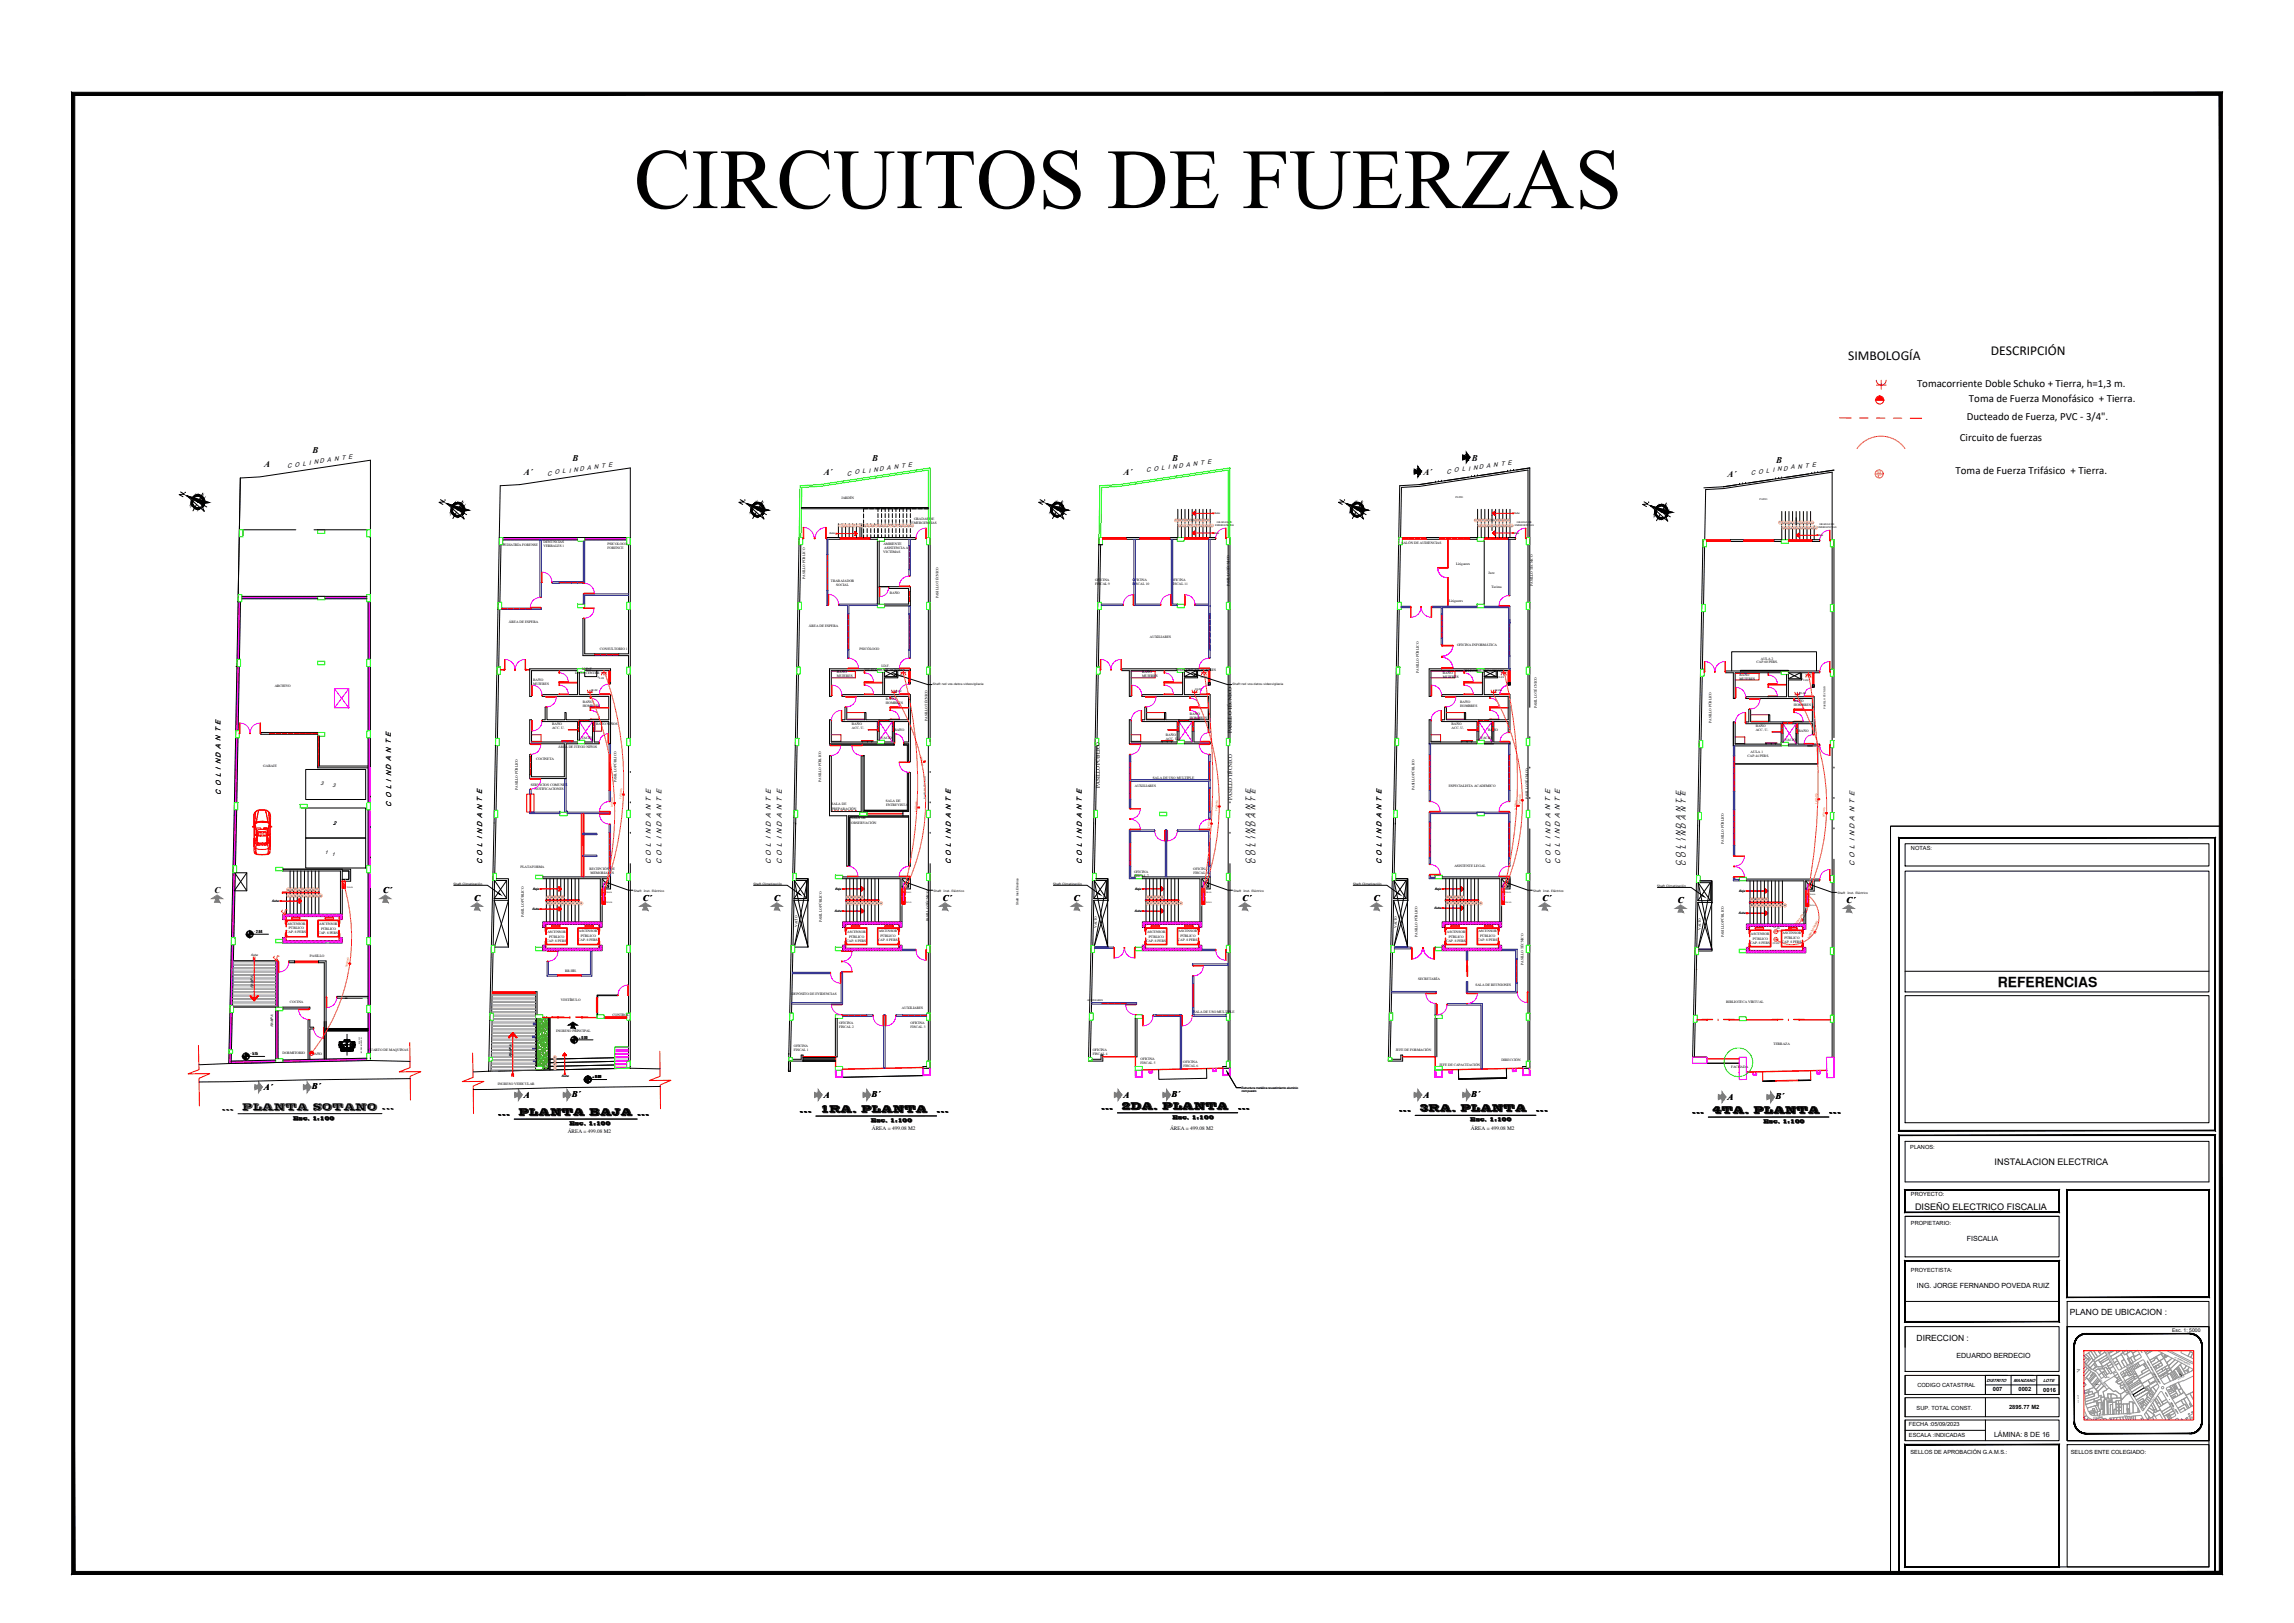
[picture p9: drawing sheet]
<svg xmlns="http://www.w3.org/2000/svg" width="1189mm" height="841mm" viewBox="0 0 1189 841" stroke-linecap="round" stroke-linejoin="round" font-family="sans-serif">
<defs><g id="words">
<text font-size="44.3" x="329" y="108">CIRCUITOS DE FUERZAS</text>
<text font-size="7.2" x="1035" y="511">REFERENCIAS</text>
<g font-size="7">
<text x="1032" y="184">DESCRIPCIÓN</text>
<text x="958" y="187">SIMBOLOGÍA</text>
</g>
<g font-size="5.7">
<text x="92" y="259">N.</text>
<text x="226" y="262">N.</text>
<text x="382" y="262">N.</text>
<text x="537" y="262">N.</text>
<text x="693" y="262">N.</text>
<text x="851" y="264">N.</text>
</g>
<g font-size="5.6">
<text x="993" y="201">Tomacorriente Doble Schuko + Tierra, h=1,3 m.</text>
<text x="1020" y="208">Toma de Fuerza Monofásico + Tierra.</text>
<text x="1019" y="218">Ducteado de Fuerza, PVC - 3/4&quot;.</text>
<text x="1016" y="229">Circuito de fuerzas</text>
<text x="1013" y="246">Toma de Fuerza Trifásico + Tierra.</text>
</g>
<g font-size="5.1">
<text x="126" y="575">PLANTA SOTANO ...</text>
<text x="581" y="575">2DA. PLANTA</text>
<text x="736" y="576">3RA. PLANTA</text>
<text x="269" y="578">PLANTA BAJA ...</text>
<text x="425" y="576">1RA. PLANTA</text>
<text x="888" y="577">4TA. PLANTA</text>
</g>
<g font-size="4.7">
<text x="1034" y="604">INSTALACION ELECTRICA</text>
<text x="992" y="627">DISEÑO ELECTRICO FISCALIA</text>
</g>
<g font-size="4.6">
<text x="162" y="235">B</text>
<text x="297" y="239">B</text>
<text x="452" y="239">B</text>
<text x="607" y="239">B</text>
<text x="763" y="239">B</text>
<text x="920" y="240">B</text>
<text x="137" y="242">A</text>
<text x="272" y="246">A´</text>
<text x="427" y="246">A´</text>
<text x="582" y="246">A´</text>
<text x="738" y="246">A´</text>
<text x="895" y="247">A´</text>
<text x="111" y="463">C</text>
<text x="199" y="463">C´</text>
<text x="246" y="467">C</text>
<text x="333" y="467">C´</text>
<text x="401" y="467">C</text>
<text x="489" y="467">C´</text>
<text x="557" y="467">C</text>
<text x="644" y="467">C´</text>
<text x="712" y="467">C</text>
<text x="799" y="467">C´</text>
<text x="870" y="468">C</text>
<text x="957" y="468">C´</text>
<text x="137" y="565">A´</text>
<text x="162" y="564">B´</text>
<text x="272" y="569">A</text>
<text x="296" y="568">B´</text>
<text x="427" y="569">A</text>
<text x="452" y="568">B´</text>
<text x="582" y="569">A</text>
<text x="607" y="568">B´</text>
<text x="738" y="569">A</text>
<text x="762" y="568">B´</text>
<text x="920" y="569">B´</text>
<text x="115" y="575">...</text>
<text x="571" y="575">...</text>
<text x="641" y="574">...</text>
<text x="725" y="576">...</text>
<text x="796" y="576">...</text>
<text x="895" y="570">A</text>
<text x="258" y="578">...</text>
<text x="414" y="576">...</text>
<text x="485" y="576">...</text>
<text x="877" y="577">...</text>
<text x="948" y="577">...</text>
</g>
<g font-size="4.4">
<text x="1073" y="681">PLANO DE UBICACION :</text>
<text x="993" y="695">DIRECCION :</text>
</g>
<g font-size="3.7">
<text x="114" y="412" transform="rotate(-90 114 412)">C O L I N D A N T E</text>
<text x="203" y="418" transform="rotate(-90 203 418)">C O L I N D A N T E</text>
<text x="250" y="448" transform="rotate(-90 250 448)">C O L I N D A N T E</text>
<text x="337" y="448" transform="rotate(-90 337 448)">C O L I N D A N T E</text>
<text x="343" y="448" transform="rotate(-90 343 448)">C O L I N D A N T E</text>
<text x="399" y="448" transform="rotate(-90 399 448)">C O L I N D A N T E</text>
<text x="405" y="448" transform="rotate(-90 405 448)">C O L I N D A N T E</text>
<text x="493" y="448" transform="rotate(-90 493 448)">C O L I N D A N T E</text>
<text x="561" y="448" transform="rotate(-90 561 448)">C O L I N D A N T E</text>
<text x="648" y="448" transform="rotate(-90 648 448)">C O L I N D A N T E</text>
<text x="651" y="448" transform="rotate(-90 651 448)">C O L I N D A N T E</text>
<text x="716" y="448" transform="rotate(-90 716 448)">C O L I N D A N T E</text>
<text x="804" y="448" transform="rotate(-90 804 448)">C O L I N D A N T E</text>
<text x="808" y="448" transform="rotate(-90 808 448)">C O L I N D A N T E</text>
<text x="871" y="449" transform="rotate(-90 871 449)">C O L I N D A N T E</text>
<text x="874" y="449" transform="rotate(-90 874 449)">C O L I N D A N T E</text>
<text x="961" y="449" transform="rotate(-90 961 449)">C O L I N D A N T E</text>
<text x="1019" y="643">FISCALIA</text>
<text x="993" y="668">ING. JORGE FERNANDO POVEDA RUIZ</text>
<text x="1014" y="704">EDUARDO BERDECIO</text>
<text x="1033" y="745">LÁMINA: 8 DE 16</text>
</g>
<g font-size="3.2">
<text x="149" y="242" transform="rotate(-8 149 242)">C O L I N D A N T E</text>
<text x="594" y="245" transform="rotate(-8 594 245)">C O L I N D A N T E</text>
<text x="750" y="245" transform="rotate(-8 750 245)">C O L I N D A N T E</text>
<text x="284" y="246" transform="rotate(-8 284 246)">C O L I N D A N T E</text>
<text x="439" y="246" transform="rotate(-8 439 246)">C O L I N D A N T E</text>
<text x="907" y="246" transform="rotate(-8 907 246)">C O L I N D A N T E</text>
</g>
<g font-size="3">
<text x="1033" y="721">007</text>
<text x="1046" y="721">0002</text>
<text x="1059" y="721">0016</text>
<text x="1041" y="730">2895.77 M2</text>
</g>
<g font-size="2.9">
<text x="990" y="440">NOTAS:</text>
<text x="990" y="596">PLANOS:</text>
<text x="990" y="620">PROYECTO:</text>
<text x="990" y="635">PROPIETARIO:</text>
<text x="990" y="659">PROYECTISTA:</text>
<text x="994" y="719">CODIGO CATASTRAL</text>
<text x="993" y="731">SUP. TOTAL CONST.</text>
<text x="989" y="739">FECHA :05/09/2023</text>
<text x="989" y="745">ESCALA :INDICADAS</text>
<text x="990" y="754">SELLOS DE APROBACIÓN G.A.M.S.:</text>
<text x="1073" y="754">SELLOS ENTE COLEGIADO:</text>
</g>
<g font-size="2.8">
<text x="638" y="380" transform="rotate(-90 638 380)">PASILLO TÉCNICO</text>
<text x="166" y="407">3</text>
<text x="172" y="408">3</text>
<text x="570" y="408" transform="rotate(-90 570 408)">PASILLO PÚBLICO</text>
<text x="639" y="415" transform="rotate(-90 639 415)">PASILLO TÉCNICO</text>
<text x="173" y="428">2</text>
<text x="168" y="442">1</text>
<text x="172" y="443">1</text>
<text x="152" y="580">Esc. 1:100</text>
<text x="451" y="582">Esc. 1:100</text>
<text x="608" y="580">Esc. 1:100</text>
<text x="762" y="581">Esc. 1:100</text>
<text x="294" y="587">ÁREA = 499.08 M2</text>
<text x="295" y="583">Esc. 1:100</text>
<text x="452" y="586">ÁREA = 499.08 M2</text>
<text x="606" y="586">ÁREA = 499.08 M2</text>
<text x="762" y="586">ÁREA = 499.08 M2</text>
<text x="914" y="582">Esc. 1:100</text>
</g>
<text font-size="2.6" x="1126" y="690">Esc. 1: 5000</text>
<text font-size="2.5" fill="#ff7f00" x="973" y="245">M</text>
<g font-size="2.3">
<text x="1029" y="716">DISTRITO</text>
<text x="1043" y="716">MANZANO</text>
<text x="1059" y="716">LOTE</text>
</g>
<g font-size="2.2">
<text x="132" y="484">- 2.64</text>
<text x="300" y="538">± 0.00</text>
<text x="130" y="547">- 5.15</text>
<text x="307" y="559">± 0.00</text>
</g>
<g font-size="1.8">
<text x="436" y="259">JARDÍN</text>
<text x="474" y="269">GRADAS DE</text>
<text x="472" y="272">EMERGENCIAS</text>
<text x="282" y="281">DENUNCIAS</text>
<text x="726" y="282">SALÓN DE AUDIENCIAS</text>
<text x="261" y="283">PEDIATRÍA FORENSE</text>
<text x="282" y="284">VERBALES 1</text>
<text x="315" y="282">PSICOLOGO</text>
<text x="315" y="284">FORENCE</text>
<text x="458" y="286">VICTIMAS</text>
<text x="458" y="282">AMBIENTE</text>
<text x="458" y="284">ASISTENCIA A</text>
<text x="755" y="293">Litigantes</text>
<text x="417" y="300" transform="rotate(-90 417 300)">PASILLO PÚBLICO</text>
<text x="771" y="297">Juez</text>
<text x="431" y="302">TRABAJADOR</text>
<text x="433" y="304">SOCIAL</text>
<text x="568" y="301">OFICINA</text>
<text x="568" y="303">FISCAL 9</text>
<text x="587" y="301">OFICINA</text>
<text x="587" y="303">FISCAL 10</text>
<text x="607" y="301">OFICINA</text>
<text x="607" y="303">FISCAL 11</text>
<text x="637" y="304" transform="rotate(-90 637 304)">PASILLO TÉCNICO</text>
<text x="773" y="305">Tarima</text>
<text x="794" y="303" transform="rotate(-90 794 303)">PASILLO TÉCNICO</text>
<text x="461" y="308">BAÑO</text>
<text x="486" y="310" transform="rotate(-90 486 310)">PASILLO TÉCNICO</text>
<text x="751" y="312">Litigantes</text>
<text x="264" y="323">ÁREA DE ESPERA</text>
<text x="419" y="325">ÁREA DE ESPERA</text>
<text x="596" y="331">AUXILIARES</text>
<text x="755" y="335">OFICINA INFORMÁTICA</text>
<text x="311" y="337">CONSULTORIO 1</text>
<text x="446" y="337">PSICÓLOGO</text>
<text x="913" y="342">AULA 2</text>
<text x="302" y="347">M.D.F.</text>
<text x="448" y="347">TELECOMUNICACIONES</text>
<text x="457" y="345">I.D.F.</text>
<text x="609" y="347">TELECOMUNICACIONES</text>
<text x="910" y="344">CAP.60 PERS.</text>
<text x="276" y="353">BAÑO</text>
<text x="298" y="349">DATA CENTER</text>
<text x="434" y="349">BAÑO</text>
<text x="434" y="351">MUJERES</text>
<text x="592" y="349">BAÑO</text>
<text x="592" y="351">MUJERES</text>
<text x="735" y="349" transform="rotate(-90 735 349)">PASILLO PÚBLICO</text>
<text x="748" y="349">BAÑO</text>
<text x="748" y="351">MUJERES</text>
<text x="759" y="348">TELECOMUNICACIONES</text>
<text x="901" y="350">BAÑO</text>
<text x="901" y="352">MUJERES</text>
<text x="142" y="356">ARCHIVO</text>
<text x="276" y="355">MUJERES</text>
<text x="302" y="364">BAÑO</text>
<text x="459" y="365">HOMBRES</text>
<text x="459" y="363">BAÑO</text>
<text x="757" y="364">BAÑO</text>
<text x="930" y="364">BAÑO</text>
<text x="930" y="366">HOMBRES</text>
<text x="302" y="366">HOMBRES</text>
<text x="617" y="370">BAÑO</text>
<text x="757" y="366">HOMBRES</text>
<text x="796" y="367" transform="rotate(-90 796 367)">PASILLO TÉCNICO</text>
<text x="286" y="375">BAÑO</text>
<text x="286" y="378">ACC. U.</text>
<text x="309" y="376">BAÑO NIÑOS</text>
<text x="441" y="376">BAÑO</text>
<text x="442" y="378">ACC. U.</text>
<text x="481" y="374" transform="rotate(-90 481 374)">PASILLO TÉCNICO</text>
<text x="617" y="372">HOMBRES</text>
<text x="752" y="375">BAÑO</text>
<text x="752" y="378">ACC. U.</text>
<text x="887" y="375" transform="rotate(-90 887 375)">PASILLO PÚBLICO</text>
<text x="910" y="377">BAÑO</text>
<text x="301" y="383">VACIO</text>
<text x="457" y="383">VACIO</text>
<text x="464" y="379">BAÑO</text>
<text x="604" y="381">BAÑO</text>
<text x="604" y="383">ACC. U.</text>
<text x="767" y="383">VACIO</text>
<text x="771" y="379">BAÑO</text>
<text x="910" y="379">ACC. U.</text>
<text x="932" y="379">BAÑO</text>
<text x="289" y="388">ÁREA DE JUEGO NIÑOS</text>
<text x="925" y="384">VACIO</text>
<text x="278" y="394">COCINETA</text>
<text x="906" y="392">CAP.44 PERS.</text>
<text x="907" y="390">AULA 1</text>
<text x="136" y="397">GARAJE</text>
<text x="275" y="407">SERVICIOS COMUNES</text>
<text x="320" y="405" transform="rotate(-90 320 405)">PASILLO PÚBLICO</text>
<text x="426" y="405" transform="rotate(-90 426 405)">PASILLO PÚBLICO</text>
<text x="588" y="408">AUXILIARES</text>
<text x="598" y="404">SALA DE USO MULTIPLE</text>
<text x="751" y="408">ESPECIALISTA ACADEMICO</text>
<text x="268" y="409" transform="rotate(-90 268 409)">PASILLO PÚBLICO</text>
<text x="277" y="409">NOTIFICACIONES</text>
<text x="733" y="409" transform="rotate(-90 733 409)">PASILLO PÚBLICO</text>
<text x="431" y="417">SALA DE</text>
<text x="431" y="420">PREPARACIÓN</text>
<text x="459" y="416">SALA DE</text>
<text x="459" y="418">ENTREVISTA</text>
<text x="792" y="414" transform="rotate(-90 792 414)">PASILLO TÉCNICO</text>
<text x="441" y="424">SALA DE</text>
<text x="441" y="427">OBSERVACIÓN</text>
<text x="893" y="437" transform="rotate(-90 893 437)">PASILLO PÚBLICO</text>
<text x="270" y="450">PLATAFORMA</text>
<text x="754" y="449">ASISTENTE LEGAL</text>
<text x="306" y="451">RECEPCIÓN DE</text>
<text x="306" y="453">MEMORIALES</text>
<text x="588" y="452">OFICINA</text>
<text x="588" y="454">FISCAL 7</text>
<text x="618" y="451">OFICINA</text>
<text x="618" y="453">FISCAL 8</text>
<text x="149" y="479">ASCENSOR</text>
<text x="165" y="479">ASCENSOR</text>
<text x="271" y="475" transform="rotate(-90 271 475)">PASILLO PÚBLICO</text>
<text x="426" y="478" transform="rotate(-90 426 478)">PASILLO PÚBLICO</text>
<text x="481" y="477" transform="rotate(-90 481 477)">PASILLO TÉCNICO</text>
<text x="148" y="484">CAP. 8 PERS.</text>
<text x="150" y="482">PÚBLICO</text>
<text x="165" y="484">CAP. 8 PERS.</text>
<text x="166" y="482">PÚBLICO</text>
<text x="284" y="483">ASCENSOR</text>
<text x="285" y="486">PÚBLICO</text>
<text x="300" y="483">ASCENSOR</text>
<text x="301" y="486">PÚBLICO</text>
<text x="413" y="480" transform="rotate(-90 413 480)">VACÍO</text>
<text x="439" y="483">ASCENSOR</text>
<text x="440" y="486">PÚBLICO</text>
<text x="455" y="483">ASCENSOR</text>
<text x="456" y="486">PÚBLICO</text>
<text x="568" y="481" transform="rotate(-90 568 481)">VACÍO</text>
<text x="594" y="483">ASCENSOR</text>
<text x="595" y="486">PÚBLICO</text>
<text x="611" y="483">ASCENSOR</text>
<text x="612" y="486">PÚBLICO</text>
<text x="724" y="481" transform="rotate(-90 724 481)">VACÍO</text>
<text x="735" y="485" transform="rotate(-90 735 485)">PASILLO PÚBLICO</text>
<text x="750" y="483">ASCENSOR</text>
<text x="751" y="486">PÚBLICO</text>
<text x="766" y="483">ASCENSOR</text>
<text x="767" y="486">PÚBLICO</text>
<text x="881" y="482" transform="rotate(-90 881 482)">VACÍO</text>
<text x="893" y="486" transform="rotate(-90 893 486)">PASILLO PÚBLICO</text>
<text x="907" y="484">ASCENSOR</text>
<text x="924" y="484">ASCENSOR</text>
<text x="283" y="488">CAP. 8 PERS.</text>
<text x="300" y="488">CAP. 8 PERS.</text>
<text x="439" y="488">CAP. 8 PERS.</text>
<text x="455" y="488">CAP. 8 PERS.</text>
<text x="594" y="488">CAP. 8 PERS.</text>
<text x="610" y="488">CAP. 8 PERS.</text>
<text x="749" y="488">CAP. 8 PERS.</text>
<text x="766" y="488">CAP. 8 PERS.</text>
<text x="907" y="489">CAP. 8 PERS.</text>
<text x="908" y="487">PÚBLICO</text>
<text x="923" y="489">CAP. 8 PERS.</text>
<text x="925" y="487">PÚBLICO</text>
<text x="161" y="496">PASILLO</text>
<text x="293" y="504">RR.HH.</text>
<text x="790" y="500" transform="rotate(-90 790 500)">PASILLO TÉCNICO</text>
<text x="735" y="508">SECRETARÍA</text>
<text x="131" y="512" transform="rotate(-90 131 512)">RAMPA</text>
<text x="410" y="516">DEPÓSITO DE EVIDENCIAS</text>
<text x="765" y="511">SALA DE REUNIONES</text>
<text x="150" y="520">COCINA</text>
<text x="291" y="519">VESTÍBULO</text>
<text x="895" y="520">BIBLIOTECA VIRTUAL</text>
<text x="317" y="527">CONTROL</text>
<text x="467" y="523">AUXILIARES</text>
<text x="618" y="525">SALA DE USO MULTIPLE</text>
<text x="142" y="532" transform="rotate(-90 142 532)">RAMPA</text>
<text x="435" y="530">OFICINA</text>
<text x="435" y="533">FISCAL 2</text>
<text x="472" y="531">OFICINA</text>
<text x="472" y="533">FISCAL 3</text>
<text x="288" y="535">INGRESO PRINCIPAL</text>
<text x="191" y="545">CUARTO DE MAQUINAS</text>
<text x="411" y="543">OFICINA</text>
<text x="411" y="545">FISCAL 1</text>
<text x="566" y="545">OFICINA</text>
<text x="723" y="544">JEFE DE FORMACIÓN</text>
<text x="919" y="541">TERRAZA</text>
<text x="146" y="546">DORMITORIO</text>
<text x="162" y="547">BAÑO</text>
<text x="265" y="548" transform="rotate(-90 265 548)">RAMPA</text>
<text x="566" y="547">FISCAL 4</text>
<text x="591" y="549">OFICINA</text>
<text x="591" y="552">FISCAL 5</text>
<text x="613" y="551">OFICINA</text>
<text x="778" y="550">DIRECCIÓN</text>
<text x="613" y="553">FISCAL 6</text>
<text x="746" y="552">JEFE DE CAPACITACIÓN</text>
<text x="897" y="554">FACHADA</text>
<text x="258" y="562">INGRESO VEHICULAR</text>
</g>
<g font-size="1.7">
<text x="276" y="461">Baja</text>
<text x="433" y="461">Baja</text>
<text x="588" y="461">Baja</text>
<text x="744" y="461">Baja</text>
<text x="141" y="467">Sube</text>
<text x="901" y="462">Baja</text>
<text x="276" y="471">Sube</text>
<text x="433" y="473">Sube</text>
<text x="588" y="473">Sube</text>
<text x="743" y="471">Sube</text>
<text x="901" y="474">Sube</text>
<text x="130" y="496">Sube</text>
<text x="291" y="558">Sube</text>
</g>
<text font-size="1.6" fill="#ff7f00" x="973" y="247">3~</text>
<g font-size="1.6">
<text x="528" y="469" transform="rotate(-90 528 469)">Shaft Inst. Eléctrico</text>
<text x="643" y="564">Estructura metálica revestimiento aluminio</text>
<text x="643" y="566">compuesto</text>
</g>
<g font-size="1.5">
<text x="310" y="352" transform="rotate(1 310 352)">CF-01</text>
<text x="465" y="351" transform="rotate(1 465 351)">CF-01</text>
<text x="622" y="351" transform="rotate(1 622 351)">CF-01</text>
<text x="776" y="351" transform="rotate(1 776 351)">CF-01</text>
<text x="934" y="353" transform="rotate(1 934 353)">CF-03</text>
<text x="306" y="358" transform="rotate(1 306 358)">CF-02</text>
<text x="464" y="359" transform="rotate(1 464 359)">CF-02</text>
<text x="483" y="355">Shaft red vos-datos-videovigilacia</text>
<text x="619" y="358" transform="rotate(1 619 358)">CF-02</text>
<text x="639" y="355">Shaft red vos-datos-videovigilacia</text>
<text x="775" y="358" transform="rotate(1 775 358)">CF-02</text>
<text x="933" y="359" transform="rotate(1 933 359)">CF-04</text>
<text x="235" y="459">Shaft Climatización</text>
<text x="390" y="459">Shaft Climatización</text>
<text x="546" y="459">Shaft Climatización</text>
<text x="701" y="459">Shaft Climatización</text>
<text x="859" y="460">Shaft Climatización</text>
<text x="328" y="462">Shaft</text>
<text x="334" y="462">Inst. Eléctrico</text>
<text x="484" y="462">Shaft</text>
<text x="489" y="462">Inst. Eléctrico</text>
<text x="639" y="462">Shaft</text>
<text x="644" y="462">Inst. Eléctrico</text>
<text x="795" y="462">Shaft</text>
<text x="800" y="462">Inst. Eléctrico</text>
<text x="952" y="463">Shaft</text>
<text x="957" y="463">Inst. Eléctrico</text>
<text x="919" y="481" transform="rotate(1 919 481)">CF-01</text>
<text x="919" y="489" transform="rotate(1 919 489)">CF-02</text>
</g>
<g font-size="1.4">
<text x="754" y="258">PATIO</text>
<text x="912" y="259">PATIO</text>
<text x="629" y="266">Sube</text>
<text x="785" y="266">Sube</text>
<text x="631" y="271">GRADAS DE</text>
<text x="786" y="271">GRADAS DE</text>
<text x="942" y="274">EMERGENCIAS</text>
<text x="943" y="272">GRADAS DE</text>
<text x="430" y="277">Sube</text>
<text x="629" y="277">Baja</text>
<text x="785" y="277">Baja</text>
<text x="942" y="278">Baja</text>
<text x="946" y="367" transform="rotate(-90 946 367)">PASILLO TÉCNICO</text>
<text x="480" y="414" transform="rotate(-90 480 414)">PASILLO TÉCNICO</text>
<text x="563" y="519">AUXILIARES</text>
</g>
<g font-size="1.4" fill="#f00">
<text x="479" y="397" transform="rotate(-99 479 397)">3x12AWG</text>
<text x="322" y="414" transform="rotate(-84 322 414)">3x12AWG</text>
<text x="318" y="418" transform="rotate(-89 318 418)">3x12AWG</text>
<text x="786" y="420" transform="rotate(-87 786 420)">3x12AWG</text>
<text x="788" y="417" transform="rotate(-87 788 417)">3x12AWG</text>
<text x="942" y="416" transform="rotate(-90 942 416)">3x12AWG</text>
<text x="475" y="421" transform="rotate(-87 475 421)">3x12AWG</text>
<text x="631" y="420" transform="rotate(-86 631 420)">3x12AWG</text>
<text x="945" y="423" transform="rotate(-85 945 423)">3x12AWG</text>
<text x="627" y="429" transform="rotate(-86 627 429)">3x12AWG</text>
<text x="180" y="501" transform="rotate(-79 180 501)">3x10AWG</text>
</g>
<g font-size="1.3" fill="#ff7f00">
<text x="931" y="480" transform="rotate(-54 931 480)">3x10+1x10 AWG</text>
<text x="938" y="486" transform="rotate(-62 938 486)">3x10+1x10 AWG</text>
</g>
<g font-size="1.2">
<text x="435" y="273">1</text>
<text x="437" y="273">2</text>
<text x="439" y="273">3</text>
<text x="441" y="273">4</text>
<text x="443" y="273">5</text>
<text x="444" y="273">6</text>
<text x="446" y="273">7</text>
<text x="448" y="273">8</text>
<text x="450" y="273">9</text>
<text x="451" y="273">10</text>
<text x="453" y="273">11</text>
<text x="455" y="273">12</text>
<text x="457" y="273">13</text>
<text x="459" y="273">14</text>
<text x="461" y="273">15</text>
<text x="463" y="273">16</text>
<text x="465" y="273">17</text>
<text x="466" y="273">18</text>
<text x="468" y="273">19</text>
<text x="470" y="273">20</text>
<text x="472" y="273">21</text>
<text x="609" y="270">31</text>
<text x="611" y="273">12</text>
<text x="611" y="270">30</text>
<text x="612" y="273">13</text>
<text x="613" y="270">29</text>
<text x="614" y="273">14</text>
<text x="614" y="270">28</text>
<text x="616" y="273">15</text>
<text x="616" y="270">27</text>
<text x="618" y="273">16</text>
<text x="618" y="270">26</text>
<text x="620" y="273">17</text>
<text x="620" y="270">25</text>
<text x="622" y="273">18</text>
<text x="622" y="270">24</text>
<text x="624" y="273">19</text>
<text x="624" y="270">23</text>
<text x="626" y="270">22</text>
<text x="626" y="273">20</text>
<text x="627" y="273">21 EMERGENCIAS</text>
<text x="764" y="270">51</text>
<text x="766" y="270">50</text>
<text x="766" y="273">32</text>
<text x="768" y="270">49</text>
<text x="768" y="273">33</text>
<text x="770" y="273">34</text>
<text x="770" y="270">48</text>
<text x="772" y="273">35</text>
<text x="772" y="270">47</text>
<text x="774" y="270">46</text>
<text x="774" y="273">36</text>
<text x="775" y="270">45</text>
<text x="775" y="273">37</text>
<text x="777" y="270">44</text>
<text x="777" y="273">38</text>
<text x="779" y="270">43</text>
<text x="779" y="273">39</text>
<text x="781" y="270">42</text>
<text x="781" y="273">40</text>
<text x="783" y="273">41 EMERGENCIAS</text>
<text x="922" y="271">51</text>
<text x="924" y="271">50</text>
<text x="924" y="274">52</text>
<text x="926" y="274">53</text>
<text x="926" y="271">49</text>
<text x="927" y="271">48</text>
<text x="927" y="274">54</text>
<text x="929" y="271">47</text>
<text x="929" y="274">55</text>
<text x="931" y="271">46</text>
<text x="931" y="274">56</text>
<text x="933" y="271">45</text>
<text x="933" y="274">57</text>
<text x="935" y="274">58</text>
<text x="935" y="271">44</text>
<text x="937" y="274">59</text>
<text x="937" y="271">43</text>
<text x="939" y="274">60</text>
<text x="939" y="271">42</text>
<text x="940" y="274">61</text>
<text x="149" y="461" transform="rotate(1 149 461)">19</text>
<text x="150" y="461" transform="rotate(1 150 461)">18</text>
<text x="152" y="461">17</text>
<text x="154" y="461" transform="rotate(1 154 461)">16</text>
<text x="156" y="461">15</text>
<text x="158" y="461" transform="rotate(1 158 461)">14</text>
<text x="160" y="461" transform="rotate(1 160 461)">13</text>
<text x="162" y="461" transform="rotate(1 162 461)">12</text>
<text x="164" y="461">11</text>
<text x="149" y="465">1</text>
<text x="151" y="465">2</text>
<text x="153" y="465">3</text>
<text x="155" y="465">4</text>
<text x="156" y="465">5</text>
<text x="158" y="465">6</text>
<text x="160" y="465">7</text>
<text x="162" y="465">8</text>
<text x="164" y="465">9</text>
<text x="165" y="465">10</text>
<text x="283" y="465">19</text>
<text x="285" y="465">18</text>
<text x="287" y="465">17</text>
<text x="289" y="465">16</text>
<text x="291" y="465">15</text>
<text x="439" y="465">19</text>
<text x="441" y="465">18</text>
<text x="442" y="465">17</text>
<text x="444" y="465">16</text>
<text x="446" y="465">15</text>
<text x="594" y="465">19</text>
<text x="596" y="465">18</text>
<text x="598" y="465">17</text>
<text x="600" y="465">16</text>
<text x="602" y="465">15</text>
<text x="749" y="465">19</text>
<text x="751" y="465">18</text>
<text x="753" y="465">17</text>
<text x="755" y="465">16</text>
<text x="757" y="465">15</text>
<text x="907" y="467">19</text>
<text x="909" y="467">18</text>
<text x="911" y="467">17</text>
<text x="913" y="467">16</text>
<text x="915" y="467">15</text>
<text x="283" y="469">20</text>
<text x="285" y="469">21</text>
<text x="287" y="469">22</text>
<text x="289" y="469">23</text>
<text x="291" y="469">24</text>
<text x="293" y="469">25</text>
<text x="295" y="469">26</text>
<text x="296" y="469">27</text>
<text x="298" y="469">28</text>
<text x="301" y="469">29</text>
<text x="439" y="469">20</text>
<text x="441" y="469">21</text>
<text x="443" y="469">22</text>
<text x="444" y="469">23</text>
<text x="446" y="469">24</text>
<text x="448" y="469">25</text>
<text x="450" y="469">26</text>
<text x="452" y="469">27</text>
<text x="454" y="469">28</text>
<text x="456" y="469">29</text>
<text x="594" y="469">20</text>
<text x="596" y="469">21</text>
<text x="598" y="469">22</text>
<text x="600" y="469">23</text>
<text x="602" y="469">24</text>
<text x="603" y="469">25</text>
<text x="605" y="469">26</text>
<text x="607" y="469">27</text>
<text x="609" y="469">28</text>
<text x="611" y="469">29</text>
<text x="750" y="469">20</text>
<text x="751" y="469">21</text>
<text x="753" y="469">22</text>
<text x="755" y="469">23</text>
<text x="757" y="469">24</text>
<text x="759" y="469">25</text>
<text x="761" y="469">26</text>
<text x="763" y="469">27</text>
<text x="764" y="469">28</text>
<text x="767" y="469">29</text>
<text x="907" y="470">20</text>
<text x="909" y="470">21</text>
<text x="911" y="470">22</text>
<text x="913" y="470">23</text>
<text x="915" y="470">24</text>
<text x="917" y="470">25</text>
<text x="918" y="470">26</text>
<text x="920" y="470">27</text>
<text x="922" y="470">28</text>
<text x="924" y="470">29</text>
<text x="287" y="548">4</text>
<text x="287" y="550">3</text>
<text x="287" y="552">2</text>
<text x="287" y="554">1</text>
</g>
<g font-size="1.2" fill="#ff7f00">
<text x="920" y="483">M</text>
<text x="920" y="487">M</text>
</g>
<g font-size=".9">
<text x="180" y="460">TDS-PS</text>
<text x="314" y="463">TDS-PB</text>
<text x="469" y="463">TDS-P1</text>
<text x="625" y="463">TDS-P2</text>
<text x="780" y="463">TDS-P3</text>
<text x="938" y="464">TDS-P4</text>
<text x="314" y="468">TDC-PB</text>
<text x="469" y="468">TDC-P1</text>
<text x="625" y="468">TDC-P2</text>
<text x="780" y="468">TDC-P3</text>
<text x="938" y="469">TDC-P4</text>
<text x="186" y="537" transform="rotate(90 186 537)">200-KVA</text>
<text x="187" y="537" transform="rotate(90 187 537)">TRANSFORMADOR</text>
</g>
<g font-size=".8" fill="#ff7f00">
<text x="920" y="484">3~</text>
<text x="920" y="488">3~</text>
</g>
<g font-size=".8">
<text x="1091" y="701" transform="rotate(60 1091 701)">EDUARDO BERDECIO</text>
<text x="1080" y="707" transform="rotate(42 1080 707)">ABEL ARDUZ</text>
<text x="1127" y="703" transform="rotate(27 1127 703)">AV. GERMAN MENDOZA</text>
<text x="1102" y="709" transform="rotate(-30 1102 709)">BOQUERON</text>
<text x="1115" y="711" transform="rotate(60 1115 711)">JAIME MENDOZA</text>
<text x="1086" y="718">0042</text>
<text x="1088" y="715" transform="rotate(50 1088 715)">ABEL ARDUZ</text>
<text x="1092" y="714" transform="rotate(-30 1092 714)">S/D</text>
<text x="1100" y="716" transform="rotate(60 1100 716)">EDUARDO BERDECIO</text>
<text x="1129" y="715" transform="rotate(-26 1129 715)">DTTO 317</text>
<text x="1077" y="723" transform="rotate(85 1077 723)">DTTO 317</text>
<text x="1115" y="727" transform="rotate(-54 1115 727)">DTTO 317</text>
<text x="1124" y="727" transform="rotate(59 1124 727)">JAIME MENDOZA</text>
<text x="1085" y="735" transform="rotate(-5 1085 735)">DTTO 317</text>
<text x="1101" y="734" transform="rotate(-4 1101 734)">DTTO 317</text>
</g>
</g></defs>
<!-- layer: RGV-Circuito 3 fuerza -->
<path d="M313 347a166 166 0 0 1 0 116 154 154 0 0 0-7-104M468 349a222 222 0 0 1 0 113 102 102 0 0 0-5-102M624 347a348 348 0 0 1 0 115 132 132 0 0 0-5-102M779 348a230 230 0 0 1 0 114 113 113 0 0 0-5-102M937 349a315 315 0 0 1 0 115M931 361a112 112 0 0 1 6 103M178 458a96 96 0 0 1-17 88M933 477l1-1v1M934 476l1 1M920 482a15 15 0 0 0 17-18 14 14 0 0 1 3 19 14 14 0 0 1-20 4M940 483h1v1M940 482l1 1" fill="none" stroke="#ff7f00" stroke-width=".52"/>
<!-- layer: TEXTO -->
<g fill="none" stroke="#000" stroke-width=".52">
<path d="M38 49h1113v379h-171v387h-942zM97 257l11 3-4 1 2 4zM97 257l10 6M99 259a4 4 0 0 0 1 4 4 4 0 0 0 4 0M99 259a3 3 0 0 0 1 4 3 3 0 0 0 4 0M100 259a3 3 0 0 0 4 4M100 258a4 4 0 0 1 4-1 4 4 0 0 1 2 3M100 258a3 3 0 0 1 4-1 3 3 0 0 1 2 3M101 258a3 3 0 0 1 4 2M105 256l-2 3M240 260l-2 3M395 260l-2 3"/>
<path d="M551 260l-2 3M706 260l-2 3M102 261l-2 4M105 261v1M106 261l-1 2M232 261l11 3-4 1 2 4zM232 261l10 6M234 263a4 4 0 0 0 1 4 4 4 0 0 0 4 0M234 263a3 3 0 0 0 1 4 3 3 0 0 0 4 0M234 263a3 3 0 0 0 4 4M234 262a4 4 0 0 1 4-1 4 4 0 0 1 3 3M235 262a3 3 0 0 1 3-1 3 3 0 0 1 2 3"/>
<path d="M235 262a3 3 0 0 1 5 2M237 265l-2 4M240 265l-1 1M240 265l-1 2M241 265l-1 2M387 261l12 3-5 1 2 4zM387 261l10 6M389 263a4 4 0 0 0 1 4 4 4 0 0 0 4 0M389 263a3 3 0 0 0 1 4 3 3 0 0 0 4 0M390 263a3 3 0 0 0 4 4M390 262a4 4 0 0 1 4-1 4 4 0 0 1 2 3M390 262a3 3 0 0 1 4-1 3 3 0 0 1 2 3"/>
<path d="M391 262a3 3 0 0 1 5 2M392 265l-2 4M395 265v1M396 265l-1 2M542 261l12 3-4 1 1 4zM542 261l11 6M545 263a4 4 0 0 0 1 4 4 4 0 0 0 4 0M545 263a3 3 0 0 0 1 4 3 3 0 0 0 3 0M545 263a3 3 0 0 0 4 4M545 262a4 4 0 0 1 4-1 4 4 0 0 1 3 3M546 262a3 3 0 0 1 3-1 3 3 0 0 1 2 3M546 262a3 3 0 0 1 5 2"/>
<path d="M547 265l-2 4M551 265l-1 1M551 265l-1 2M552 265l-2 2M698 261l11 3-4 1 2 4zM698 261l10 6M700 263a4 4 0 0 0 1 4 4 4 0 0 0 4 0M700 263a3 3 0 0 0 1 4 3 3 0 0 0 4 0M701 263a3 3 0 0 0 3 4M701 262a4 4 0 0 1 3-1 4 4 0 0 1 3 3M701 262a3 3 0 0 1 3-1 3 3 0 0 1 3 3M701 262a3 3 0 0 1 5 2"/>
<path d="M703 265l-2 4M706 265l-1 1M707 265l-1 2M855 262l12 4h-4l1 4zM855 262l11 6M858 264a4 4 0 0 0 1 4 4 4 0 0 0 4 0M858 264a3 3 0 0 0 1 4 3 3 0 0 0 3 0M858 265a3 3 0 0 0 4 3M858 263a4 4 0 0 1 4-1 4 4 0 0 1 3 3M859 263a3 3 0 0 1 3-1 3 3 0 0 1 2 3M859 263a3 3 0 0 1 5 2M860 267l-2 3"/>
<path d="M864 261l-2 3M864 266l-1 1M864 266l-1 2M865 266l-2 2M465 350l16 5h2M620 350l16 5h2M235 459h18l5 4M315 458l11 3h2M391 459h17l6 4M471 458l10 3h2M546 459h17l6 4M626 458l10 3h3"/>
<path d="M701 459h18l6 4M781 458l11 3h2M859 460h17l6 4M939 459l11 3h2M127 484h12M128 484l1 1v-1M129 482h.1M129 486h.1M131 484l-2-1v1h2M296 539h11M296 539l2 1v-1M298 538l1 1h-1z"/>
<path d="M298 537h.1M125 547h12M126 547l1 2v-2M127 546l2 1h-2zM127 545v1M127 549h.1M298 541h.1M303 559h11M303 559l2 2zM305 558l1 1h-1zM305 557v1M305 559v2"/>
<path d="M637 557l4 7h2M198 577h-75M305 561h.1M330 580h-63M485 578h-62M641 577h-62M796 578h-63M948 579h-63"/>
<circle cx="129" cy="484" r="1.8"/>
<circle cx="129" cy="484" r="1.4"/>
<circle cx="298" cy="539" r="1.8"/>
<circle cx="298" cy="539" r="1.4"/>
<circle cx="127" cy="547" r="1.8"/>
<circle cx="127" cy="547" r="1.4"/>
<circle cx="305" cy="559" r="1.8"/>
<circle cx="305" cy="559" r="1.4"/>
</g>
<!-- layer: GRADAS -->
<g fill="none" stroke="#000" stroke-width=".52">
<path d="M259 279v-27l10-1 58-9v37M415 264h66M415 263h66M435 271v8M436 271v8M438 271v8M440 271v8M442 271v8M444 271v4M448 264v1M448 266v2M448 269v2"/>
<path d="M448 272v1M448 274v2M448 277v2M449 271v2M449 274v2M449 277v2M451 271v2M451 274v2M451 277v2M453 271v2M453 274v2M453 277v2"/>
<path d="M455 264v1M455 266v2M455 269v2M455 271v2M455 274v2M455 277v2M457 264v1M457 266v2M457 269v2M457 271v2M457 274v2M457 277v2"/>
<path d="M459 264v1M459 266v2M459 269v2M459 271v2M459 274v2M459 277v2M461 264v1M461 266v2M461 269v2M461 271v2M461 274v2M461 277v2"/>
<path d="M462 264v1M462 266v2M462 269v2M462 271v2M462 274v2M462 277v2M464 264v1M464 266v2M464 269v2M464 271v2M464 274v2M464 277v2"/>
<path d="M466 264v1M466 266v2M466 269v2M466 271v2M466 274v2M466 277v2M468 264v1M468 266v2M468 269v2M468 271v2M468 274v2M468 277v2"/>
<path d="M470 264v1M470 266v2M470 269v2M470 271v2M470 274v2M470 277v2M472 264v1M472 266v2M472 269v2M472 271v2M472 274v2M472 277v2"/>
<path d="M610 264v7M610 271v8M612 264v7M612 271v8M614 264v7M614 271v8M616 264v7M616 271v8M618 271v8M618 264v7M620 264v7M620 271v8"/>
<path d="M622 264v7M622 271v8M623 264v7M623 271v8M625 264v7M625 271v8M627 264v7M627 271v8M766 264v7M766 271v8M768 264v7M768 271v8"/>
<path d="M770 264v7M770 271v8M771 264v7M771 271v8M773 264v7M773 271v4M775 264v7M775 271v8M777 264v7M777 271v8M779 264v7M779 271v8"/>
<path d="M781 264v7M781 271v8M783 264v7M783 271v8M923 265v7M923 272v8M925 265v7M925 272v8M927 265v7M927 272v8M929 265v7M929 272v8"/>
<path d="M931 265v7M931 272v8M933 265v7M933 272v8M935 265v7M935 272v8M936 265v7M936 272v8M938 265v7M938 272v8M940 272v8M769 280v33"/>
<path d="M123 308l2-60 10-1 57-9v70M456 304h5M897 348v-10h44v10M902 347l25 1zM447 392h1v28h22v-20h1M463 385v1h-33M468 385v1h2v9h1M942 387v9h-43M440 423h31h-31v26zM150 451v11M152 451v11M154 451v11"/>
<path d="M156 451v11M158 451v11M160 451v11M162 451v11M163 451v11M165 451v11M283 455v11M285 455v11M287 455v11M289 455v11M291 455v11M292 455v11"/>
<path d="M294 455v11M296 455v11M298 455v11M300 455v11M439 455v11M440 455v11M442 455v11M444 455v11M446 455v11M448 455v11M450 455v11M452 455v11"/>
<path d="M453 455v11M455 455v11M594 455v11M596 455v11M598 455v11M600 455v11M601 455v11M603 455v11M605 455v11M607 455v11M609 455v11M611 455v11"/>
<path d="M749 455v11M751 455v11M753 455v11M755 455v11M757 455v11M759 455v11M760 455v11M762 455v11M764 455v11M766 455v11M907 456v11M909 456v11"/>
<path d="M911 456v11M913 456v11M914 456v11M916 456v11M918 456v11M920 456v11M922 456v11M924 456v11M148 463v11M150 463v11M152 463v11M154 463v11"/>
<path d="M156 463v11M158 463v11M160 463v11M162 463v11M163 463v11M165 463v11M283 467v11M285 467v11M287 467v11M289 467v11M291 467v11M292 467v11"/>
<path d="M294 467v11M296 467v11M298 467v11M300 467v11M439 467v11M440 467v11M442 467v11M444 467v11M446 467v11M448 467v11M450 467v11M452 467v11"/>
<path d="M453 467v11M455 467v11M594 467v11M596 467v11M598 467v11M600 467v11M601 467v11M603 467v11M605 467v11M607 467v11M609 467v11M611 467v11"/>
<path d="M749 467v11M751 467v11M753 467v11M755 467v11M757 467v11M759 467v11M760 467v11M762 467v11M764 467v11M766 467v11M907 468v11M909 468v11"/>
<path d="M911 468v11M913 468v11M914 468v11M916 468v11M918 468v11M920 468v11M922 468v11M924 468v11M121 498h22M309 516h11h-10l-1 1zM278 528v25M284 527v27h-3"/>
<path d="M285 527v27M309 526v-2l1 2M143 551l-40 1M192 548h.1M192 550h20M213 559l-110 2M253 555h-8M319 548l-34 1M319 552l-34 1M319 550l-34 1M342 554h-15l-73 1M409 550v5h1h-1z"/>
<path d="M410 550v5M416 550h17M416 549h17M416 548h17M478 557l-41 1M781 554v5h-25v-5M781 558l-25 1M877 548h8M885 551h16M932 560h6zM342 563l-97 2M914 560h6z"/>
</g>
<!-- layer: Mobiliario -->
<g fill="none" stroke="#f00" stroke-width=".52">
<path d="M433 277h1M433 276h1M433 277h11l-1 1 1-1-1-2 1 2M443 276l1 1M443 276v1M444 276v1M444 276l-1 1M618 276l1 1-1-1 1-1-1 1h11M618 266l1 1-1-1 1-1-1 1h11M619 266h.1M619 276v1v-1M619 275l-1 1 1 1"/>
<path d="M619 265l-1 1 1 1M628 276h1M628 266h1M750 279v15M751 279l-1 15M773 276l2 1-2-1 2-1-2 1h11M773 266l2 1-2-1 2-1-2 1h11M774 276v1M774 266h.1M775 275l-1 1 1 1M775 265l-1 1 1 1M784 276h1"/>
<path d="M784 266h1M931 277l1 1-1-1 1-1-1 1h11M932 277v1zM932 276l-1 1 1 1M941 277h1M941 278h1M745 294h.1M750 299h.1M750 294h-5h6M751 294h-1M751 294h.1M750 314v-14l1 14"/>
<path d="M273 412h4v9h-4zM275 412v9M431 420h.1M433 420h.1M434 420h.1M436 420h.1M436 420h1M438 420h.1M438 420h1M440 420h.1M441 420h.1M442 420h.1"/>
<path d="M443 420h.1M444 420h.1M146 462h20v1h-20zM147 463h18M283 466h17v1h-17zM283 467h17M438 466h18v1h-18zM439 467h16M594 466h17v1h-17zM594 467h17M749 466h17v1h-17zM749 467h17"/>
<path d="M907 467h17v1h-17zM907 468h17M879 495h.1M879 502h.1M103 542v12l-6 2h12l-6 3v14M212 540l1 13-6 2h11l-5 3v12M245 546v12l-5 2h11l-6 3v14M342 545v13l-6 2h12l-6 2v13"/>
</g>
<!-- layer: puertas -->
<g fill="none" stroke="#f00" stroke-width=".52">
<path d="M475 279h.1M480 279v-5v5M630 279h.1M635 279v-5v5M786 279h.1M791 279v-5v5M943 280h.1M948 280v-5v5M281 297v5zM471 299h.1M280 310h.1M280 315h.1"/>
<path d="M280 315h-5h5M286 302h.1M302 315h6zM303 302h.1M303 308l5-1-5 1M429 313v-5v5M435 313h.1M456 304v5zM460 305h.1M471 304h-5h5M582 313h.1M587 308l1 6z"/>
<path d="M602 313h.1M607 308v6zM614 308v6zM619 313h.1M731 314v6zM736 315h.1M737 315h.1M742 315v-1v6zM742 314h.1M782 309h.1M782 314h-5h5M303 320h.1"/>
<path d="M259 347h3v-5v5h-3M261 347v1M262 347h-1M267 347h.1M267 347v1M272 347h1M273 347v1M275 347h-3v-5v5h3M290 355h.1M290 349h.1M290 360h5zM290 353h5z"/>
<path d="M316 354h.1M316 360h-5h5M440 341h.1M440 346h5h-5M448 360h.1M448 353h.1M448 355h.1M448 349h.1M448 353h5zM448 360h5zM471 354h.1M471 360h-5h5"/>
<path d="M471 341h.1M471 346h-5h5M570 347h.1M570 342v5zM576 347h.1M581 342v5zM603 360h.1M603 353h.1M603 355h.1M603 349h.1M603 360h5zM603 353h5z"/>
<path d="M622 360h5zM627 355h.1M627 360h.1M627 341h.1M627 346h-5h5M759 360h.1M759 353h.1M759 355h.1M759 349h.1M759 360h4zM759 353h4zM777 360h5z"/>
<path d="M782 355h.1M883 348h.1M883 343v5zM889 348h.1M894 348v-5v5M916 355h.1M917 356h.1M917 350h.1M916 354l5 1zM940 356h.1M943 348h.1M948 348v-5v5"/>
<path d="M124 380v-5v5M129 380h.1M130 380h.1M135 380v-5v5M276 373v6v-5M276 360v-5v5M281 374h.1M281 360h.1M283 366h.1M283 361h5h-5M306 373h.1M306 366h.1"/>
<path d="M306 368h.1M306 362h.1M306 366l5 1zM306 373h5zM431 373h.1M431 360v-5v5M436 368v6zM436 360h.1M439 366h.1M438 361h6h-5M461 373h.1M461 366h.1"/>
<path d="M461 368h.1M461 362h.1M461 366l5 1zM461 373h5zM586 373h.1M586 360l1-5-1 5M591 368l1 6zM592 360h.1M594 366h.1M594 361h5zM617 373h.1M617 366h.1"/>
<path d="M617 368h.1M617 362h.1M617 373h4zM617 366l4 1zM627 380h.1M742 373h.1M742 360v-5v5M747 368v6zM747 360h.1M749 366h.1M749 361h5zM772 373h.1"/>
<path d="M772 366h.1M772 368h.1M772 362h.1M772 373h5zM772 366l5 1zM782 380h.1M899 374h.1M899 361l1-5-1 6M905 374l-1-5 1 6M905 361h.1M907 367h.1M907 362h5z"/>
<path d="M916 361h.1M916 361h5zM930 368h.1M930 374h.1M930 369h.1M930 363h.1M930 374h4zM930 367l4 1zM935 361h5zM275 391h.1M275 385l5 1zM311 385h.1"/>
<path d="M315 380v5zM315 385h.1M430 391h.1M430 386h6zM447 391h.1M447 386h-6h6M464 380l-1 5zM468 385h.1M471 395h-5h5M586 391h.1M586 386h5h-5M622 384h5z"/>
<path d="M627 384h.1M627 391h.1M627 386h-5h5M777 384h5zM782 384h.1M935 385l5 1zM940 381h.1M943 386h.1M948 386v5v-5M275 409h.1M275 404h5h-5M316 415h.1"/>
<path d="M471 400h.1M586 419h5h-5M741 415h.1M782 415h.1M311 422h5zM311 420h5v1zM316 427h.1M586 424h.1M586 425h.1M586 430h5h-5M598 431h.1M604 430v6v-5"/>
<path d="M605 430v6v-5M610 431h.1M627 425h.1M627 430h-5h5M741 421l5-1-5 1M782 421l-5-1 5 1M290 460l1 1-1 1M439 449h.1M439 454h6h-6zM446 460l1 1M471 449h.1M471 454h-5h5"/>
<path d="M602 460l1 1-1 1M741 448h.1M741 453h5zM741 453h.1M757 460l1 1-1 1M782 449h.1M782 454h-5h5M899 449h.1M899 454h5h-5M899 444h5h-5M943 456h.1M948 456v-5v5"/>
<path d="M145 467h1M145 467h11l-1 1 1-1-1-1 1 1M155 466l1 1M155 467h.1M156 467h.1M156 467l-1 1M280 461h1M280 460h1M280 471h1M280 471h11l-1 1 1-1-1-1 1 1-1 1 1-1zM280 461h11l-1 1 1-1-1-1 1 1-1 1 1-1zM290 470l1 1-1 1"/>
<path d="M290 471h.1M290 460v1v-1M437 472h.1M437 461h.1M437 460h.1M446 471l1 1-1 1M447 472h.1M447 460v1M447 460v1zM447 461l-1 1M448 472l-2-1 2 1-2 1 2-1h-11h11l-2 1 2-1-2-1 2 1M448 461l-2-1 2 1-2 1 2-1h-11h11l-2 1 2-1-2-1 2 1"/>
<path d="M592 472h1M592 461h1M592 460h1M592 472h11l-1 1 1-1-1-1 1 1M592 461h11l-1 1 1-1-1-1 1 1M602 471l1 1-1 1M602 472h.1M602 460v1M602 460v1zM747 461h1M747 460h1M747 471h1"/>
<path d="M747 470h1M748 471h10l-1 1 1-1-1-2 1 2M748 461h10l-1 1 1-1-1-1 1 1M757 470l1 1h-1M758 470v1M758 460v1v-1M758 460v1M905 473h1M905 462h1M915 472l1 1-1 1M915 461l1 1-1 1M915 474v-1v1"/>
<path d="M915 461v1M915 473v1zM915 461v1zM916 473l-1-1 1 1-1 1 1-1h-11h11l-1 1 1-1-1-1 1 1M916 462l-1-1 1 1-1 1 1-1h-11h11l-1 1 1-1-1-1 1 1M131 496v1M132 497v22l-2-3 2 3 2-3-2 3M132 496v1M144 498v1M144 498l1 6zM150 499h.1M284 498h.1"/>
<path d="M284 493h5h-5M436 498h.1M436 493h6zM475 492h.1M480 492v6v-6M577 491l1 5zM577 491h.1M583 491h.1M588 491v5zM630 492h.1M635 492v6v-6M130 516l2 2"/>
<path d="M131 517h1M134 516l-2 2M169 517v5v-5M174 517h.1M320 516h.1M326 516l-1-6 1 6M430 504h.1M436 504v5v-5M436 503l6 1h-6zM618 506h.1M618 500l6 1zM739 515h5z"/>
<path d="M744 520h.1M744 515h.1M760 520h.1M760 515h.1M760 515h6zM786 514h.1M791 514h1v5zM792 514h.1M160 528h.1M160 523h-5h5M163 533h.1M168 533v5z"/>
<path d="M265 537h1zM265 536h1M266 536l2 2M266 535l-2 3 2-3 2 3-2-3v22M266 536l-2 2M431 520h5zM436 526h.1M453 526h.1M458 526v6v-6M459 526h.1M459 526v6zM464 526h.1"/>
<path d="M589 526h.1M589 520l-6 1 6-1M592 526v6v-6M597 526h.1M613 526v6v-6M618 526h.1M744 520l1 6zM750 521h.1M265 556v2M266 556v2M292 547l1-1 1 1M292 546h1h-1"/>
<path d="M292 556v1M293 546l-1 1 1-1 1 1-1-1v11M293 556v1"/>
</g>
<!-- layer: TEXTO -->
<g fill="none" stroke="#ffdf7f" stroke-width=".52">
<circle cx="435" cy="272" r=".8"/>
<circle cx="437" cy="272" r=".8"/>
<circle cx="439" cy="272" r=".8"/>
<circle cx="441" cy="272" r=".8"/>
<circle cx="443" cy="272" r=".8"/>
<circle cx="445" cy="272" r=".8"/>
<circle cx="447" cy="272" r=".8"/>
<circle cx="448" cy="272" r=".8"/>
<circle cx="450" cy="272" r=".8"/>
<circle cx="452" cy="272" r=".8"/>
<circle cx="454" cy="272" r=".8"/>
<circle cx="456" cy="272" r=".8"/>
<circle cx="458" cy="272" r=".8"/>
<circle cx="460" cy="272" r=".8"/>
<circle cx="462" cy="272" r=".8"/>
<circle cx="463" cy="272" r=".8"/>
<circle cx="465" cy="272" r=".8"/>
<circle cx="467" cy="272" r=".8"/>
<circle cx="469" cy="272" r=".8"/>
<circle cx="471" cy="272" r=".8"/>
<circle cx="473" cy="272" r=".8"/>
<circle cx="609" cy="270" r=".8"/>
<circle cx="611" cy="270" r=".8"/>
<circle cx="611" cy="272" r=".8"/>
<circle cx="613" cy="272" r=".8"/>
<circle cx="613" cy="270" r=".8"/>
<circle cx="615" cy="272" r=".8"/>
<circle cx="615" cy="270" r=".8"/>
<circle cx="617" cy="272" r=".8"/>
<circle cx="617" cy="270" r=".8"/>
<circle cx="619" cy="270" r=".8"/>
<circle cx="619" cy="272" r=".8"/>
<circle cx="621" cy="272" r=".8"/>
<circle cx="621" cy="270" r=".8"/>
<circle cx="622" cy="270" r=".8"/>
<circle cx="622" cy="272" r=".8"/>
<circle cx="624" cy="270" r=".8"/>
<circle cx="624" cy="272" r=".8"/>
<circle cx="626" cy="270" r=".8"/>
<circle cx="626" cy="272" r=".8"/>
<circle cx="628" cy="272" r=".8"/>
<circle cx="765" cy="270" r=".8"/>
<circle cx="767" cy="270" r=".8"/>
<circle cx="767" cy="272" r=".8"/>
<circle cx="769" cy="270" r=".8"/>
<circle cx="769" cy="272" r=".8"/>
<circle cx="770" cy="270" r=".8"/>
<circle cx="770" cy="272" r=".8"/>
<circle cx="772" cy="270" r=".8"/>
<circle cx="772" cy="272" r=".8"/>
<circle cx="774" cy="272" r=".8"/>
<circle cx="774" cy="270" r=".8"/>
<circle cx="776" cy="272" r=".8"/>
<circle cx="776" cy="270" r=".8"/>
<circle cx="778" cy="272" r=".8"/>
<circle cx="778" cy="270" r=".8"/>
<circle cx="780" cy="270" r=".8"/>
<circle cx="780" cy="272" r=".8"/>
<circle cx="782" cy="270" r=".8"/>
<circle cx="782" cy="272" r=".8"/>
<circle cx="783" cy="272" r=".8"/>
<circle cx="922" cy="271" r=".8"/>
<circle cx="924" cy="271" r=".8"/>
<circle cx="924" cy="273" r=".8"/>
<circle cx="926" cy="271" r=".8"/>
<circle cx="926" cy="273" r=".8"/>
<circle cx="928" cy="271" r=".8"/>
<circle cx="928" cy="273" r=".8"/>
<circle cx="930" cy="273" r=".8"/>
<circle cx="930" cy="271" r=".8"/>
<circle cx="932" cy="271" r=".8"/>
<circle cx="932" cy="273" r=".8"/>
<circle cx="934" cy="271" r=".8"/>
<circle cx="934" cy="273" r=".8"/>
<circle cx="936" cy="271" r=".8"/>
<circle cx="936" cy="273" r=".8"/>
<circle cx="937" cy="271" r=".8"/>
<circle cx="937" cy="273" r=".8"/>
<circle cx="939" cy="271" r=".8"/>
<circle cx="939" cy="273" r=".8"/>
<circle cx="941" cy="273" r=".8"/>
<circle cx="149" cy="461" r=".8"/>
<circle cx="149" cy="464" r=".8"/>
<circle cx="151" cy="461" r=".8"/>
<circle cx="151" cy="464" r=".8"/>
<circle cx="153" cy="461" r=".8"/>
<circle cx="153" cy="464" r=".8"/>
<circle cx="155" cy="461" r=".8"/>
<circle cx="155" cy="464" r=".8"/>
<circle cx="157" cy="461" r=".8"/>
<circle cx="157" cy="464" r=".8"/>
<circle cx="159" cy="464" r=".8"/>
<circle cx="159" cy="461" r=".8"/>
<circle cx="161" cy="461" r=".8"/>
<circle cx="161" cy="464" r=".8"/>
<circle cx="162" cy="461" r=".8"/>
<circle cx="162" cy="464" r=".8"/>
<circle cx="164" cy="461" r=".8"/>
<circle cx="164" cy="464" r=".8"/>
<circle cx="166" cy="464" r=".8"/>
<circle cx="284" cy="468" r=".8"/>
<circle cx="284" cy="465" r=".8"/>
<circle cx="286" cy="468" r=".8"/>
<circle cx="286" cy="465" r=".8"/>
<circle cx="288" cy="468" r=".8"/>
<circle cx="288" cy="465" r=".8"/>
<circle cx="290" cy="465" r=".8"/>
<circle cx="290" cy="468" r=".8"/>
<circle cx="292" cy="468" r=".8"/>
<circle cx="292" cy="465" r=".8"/>
<circle cx="293" cy="468" r=".8"/>
<circle cx="295" cy="468" r=".8"/>
<circle cx="297" cy="468" r=".8"/>
<circle cx="299" cy="468" r=".8"/>
<circle cx="301" cy="468" r=".8"/>
<circle cx="439" cy="468" r=".8"/>
<circle cx="439" cy="465" r=".8"/>
<circle cx="441" cy="468" r=".8"/>
<circle cx="441" cy="465" r=".8"/>
<circle cx="443" cy="468" r=".8"/>
<circle cx="443" cy="465" r=".8"/>
<circle cx="445" cy="468" r=".8"/>
<circle cx="445" cy="465" r=".8"/>
<circle cx="447" cy="468" r=".8"/>
<circle cx="447" cy="465" r=".8"/>
<circle cx="449" cy="468" r=".8"/>
<circle cx="451" cy="468" r=".8"/>
<circle cx="452" cy="468" r=".8"/>
<circle cx="454" cy="468" r=".8"/>
<circle cx="457" cy="468" r=".8"/>
<circle cx="595" cy="468" r=".8"/>
<circle cx="595" cy="465" r=".8"/>
<circle cx="597" cy="468" r=".8"/>
<circle cx="597" cy="465" r=".8"/>
<circle cx="599" cy="465" r=".8"/>
<circle cx="599" cy="468" r=".8"/>
<circle cx="600" cy="468" r=".8"/>
<circle cx="600" cy="465" r=".8"/>
<circle cx="602" cy="465" r=".8"/>
<circle cx="602" cy="468" r=".8"/>
<circle cx="604" cy="468" r=".8"/>
<circle cx="606" cy="468" r=".8"/>
<circle cx="608" cy="468" r=".8"/>
<circle cx="610" cy="468" r=".8"/>
<circle cx="612" cy="468" r=".8"/>
<circle cx="750" cy="468" r=".8"/>
<circle cx="750" cy="465" r=".8"/>
<circle cx="752" cy="468" r=".8"/>
<circle cx="752" cy="465" r=".8"/>
<circle cx="754" cy="468" r=".8"/>
<circle cx="754" cy="465" r=".8"/>
<circle cx="756" cy="468" r=".8"/>
<circle cx="756" cy="465" r=".8"/>
<circle cx="758" cy="468" r=".8"/>
<circle cx="758" cy="465" r=".8"/>
<circle cx="760" cy="468" r=".8"/>
<circle cx="761" cy="468" r=".8"/>
<circle cx="763" cy="468" r=".8"/>
<circle cx="765" cy="468" r=".8"/>
<circle cx="767" cy="468" r=".8"/>
<circle cx="908" cy="466" r=".8"/>
<circle cx="908" cy="469" r=".8"/>
<circle cx="910" cy="469" r=".8"/>
<circle cx="910" cy="466" r=".8"/>
<circle cx="912" cy="466" r=".8"/>
<circle cx="912" cy="469" r=".8"/>
<circle cx="913" cy="469" r=".8"/>
<circle cx="913" cy="466" r=".8"/>
<circle cx="915" cy="469" r=".8"/>
<circle cx="915" cy="466" r=".8"/>
<circle cx="917" cy="469" r=".8"/>
<circle cx="919" cy="469" r=".8"/>
<circle cx="921" cy="469" r=".8"/>
<circle cx="923" cy="469" r=".8"/>
<circle cx="925" cy="469" r=".8"/>
<circle cx="288" cy="548" r=".8"/>
<circle cx="288" cy="553" r=".8"/>
<circle cx="288" cy="550" r=".8"/>
<circle cx="288" cy="552" r=".8"/>
</g>
<!-- layer: ESTRUCTURA METALICA +ALUMINIO COMPUESTO -->
<g fill="none" stroke="#f0f" stroke-width=".52">
<path d="M433 555v3M436 555v3h-3M437 555v3h-4v-3M482 554v3h-3v-3M482 554v3h-4v-3M592 555v3h-3v-3v3M592 555v3h-4v-3M597 554v2h-1v-2M597 554v2h-2v-2M628 554v1h2v-1v1h-2zM630 554v1h-1v-1M634 554v3"/>
<path d="M637 554v3h-3v-3M637 554l1 3h-4M744 555v3h3M747 555v3M747 555l1 3h-4v-3M752 554v2h-1v-2M753 554v2h-2v-2M784 554v1h1v-1v1h-1v-1M786 554v1h-2v-1M792 554l1 3h-4v-3M793 554v3h-4v-3M877 548h8v3h-8z"/>
<path d="M901 548h4v11h-4zM910 556v1h-1v-1M910 556v1h-1l-1-1M943 555v1h-1v-1M943 555v1h-2v-1v1h2v-1M947 548h3l1 10h-4z"/>
</g>
<!-- layer: 0 -->
<g fill="#808080" stroke="#808080" stroke-width=".52">
<path d="M892 566l1 1h-1z"/>
<path d="M891 567l1 1h-1z"/>
<path d="M891 569h1l-1 1z"/>
<path d="M892 569h2l-1 1z"/>
<path d="M918 566l1 1h-1z"/>
<path d="M916 567l2 1h-2z"/>
<path d="M916 569h2l-2 1z"/>
<path d="M918 569h1v1z"/>
<path d="M955 471l3-2 3 2z"/>
<path d="M868 471l3-2 3 2z"/>
<path d="M269 565l1 1h-1z"/>
<path d="M267 566l2 1h-2z"/>
<path d="M267 568h2l-2 1z"/>
<path d="M269 568h1v1z"/>
<path d="M424 565l1 1h-1z"/>
<path d="M422 566l2 1h-2z"/>
<path d="M422 568h2l-2 1z"/>
<path d="M424 568h2l-1 1z"/>
<path d="M579 565l1 1h-1z"/>
<path d="M578 566l1 1h-1z"/>
<path d="M578 568h1l-1 1z"/>
<path d="M579 568h2l-1 1z"/>
<path d="M735 565l1 1h-1z"/>
<path d="M733 566l2 1h-2z"/>
<path d="M733 568h2l-2 1z"/>
<path d="M735 568h1v1z"/>
<path d="M294 565l1 1h-1z"/>
<path d="M292 566l2 1h-2z"/>
<path d="M292 568h2l-2 1z"/>
<path d="M294 568h1v1z"/>
<path d="M332 470l2-2 3 2z"/>
<path d="M244 470l3-2 3 2z"/>
<path d="M449 565l1 1h-1z"/>
<path d="M447 566l2 1h-2z"/>
<path d="M447 568h2l-2 1z"/>
<path d="M449 568h2l-1 1z"/>
<path d="M487 470l3-2 3 2z"/>
<path d="M400 470l3-2 2 2z"/>
<path d="M605 565l1 1h-1z"/>
<path d="M603 566l2 1h-2z"/>
<path d="M603 568h2l-2 1z"/>
<path d="M605 568h1v1z"/>
<path d="M642 470l3-2 3 2z"/>
<path d="M555 470l3-2 3 2z"/>
<path d="M760 565l1 1h-1z"/>
<path d="M758 566l2 1h-2z"/>
<path d="M758 568h2l-2 1z"/>
<path d="M760 568h1v1z"/>
<path d="M798 470l3-2 2 2z"/>
<path d="M710 470l3-2 3 2z"/>
<path d="M134 561l1 1h-1z"/>
<path d="M132 562l2 1h-2z"/>
<path d="M132 564h2l-2 1z"/>
<path d="M134 564h1v1z"/>
<path d="M159 561l1 1h-1z"/>
<path d="M157 562l2 1h-2z"/>
<path d="M157 564h2l-2 1z"/>
<path d="M159 564h2l-1 1z"/>
<path d="M197 466l3-2 3 2z"/>
<path d="M110 466l3-2 2 2z"/>
<path d="M892 567l2 1-1-1zM892 567l2 1h-2z"/>
<path d="M891 568h3zM891 568h3h-3z"/>
<path d="M891 568l3 1v-1zM891 568l3 1h-3z"/>
<path d="M892 569v1h1zM892 570h1l-1 1z"/>
<path d="M918 567l1 1v-1zM918 567l1 1h-1z"/>
<path d="M916 568h3zM916 568h3h-3z"/>
<path d="M916 568l3 1v-1zM916 568l3 1h-3z"/>
<path d="M918 569v1h1zM918 570h1l-1 1z"/>
<path d="M958 471l1 2v-2zM958 471l1 2h-2z"/>
<path d="M870 471l2 2v-2zM870 471l2 2h-2z"/>
<path d="M269 566l1 1v-1zM269 566l1 1h-1z"/>
<path d="M267 567h4h-1zM267 567h4h-4z"/>
<path d="M267 567l3 1 1-1zM267 567l3 1h-3z"/>
<path d="M269 568v1h1zM269 569h1l-1 1z"/>
<path d="M424 566l2 1-1-1zM424 566l2 1h-2z"/>
<path d="M422 567h4zM422 567h4h-4z"/>
<path d="M422 567l4 1v-1zM422 567l4 1h-4z"/>
<path d="M424 568v1h1zM424 569h1l-1 1z"/>
<path d="M579 566l2 1-1-1zM579 566l2 1h-2z"/>
<path d="M578 567h3zM578 567h3h-3z"/>
<path d="M578 567l3 1v-1zM578 567l3 1h-3z"/>
<path d="M579 568v1h1zM579 569h1l-1 1z"/>
<path d="M735 566l1 1v-1zM735 566l1 1h-1z"/>
<path d="M733 567h4h-1zM733 567h4h-4z"/>
<path d="M733 567l3 1 1-1zM733 567l3 1h-3z"/>
<path d="M735 568v1h1zM735 569h1l-1 1z"/>
<path d="M294 566l1 1v-1zM294 566l1 1h-1z"/>
<path d="M292 567h4h-1zM292 567h4h-4z"/>
<path d="M292 567l3 1 1-1zM292 567l3 1h-3z"/>
<path d="M294 568v1h1zM294 569h1l-1 1z"/>
<path d="M334 470l2 2-1-2zM334 470l2 2h-3z"/>
<path d="M247 470l2 2-1-2zM247 470l2 2h-3z"/>
<path d="M449 566l2 1-1-1zM449 566l2 1h-2z"/>
<path d="M447 567h4zM447 567h4h-4z"/>
<path d="M447 567l4 1v-1zM447 567l4 1h-4z"/>
<path d="M449 568v1h1zM449 569h1l-1 1z"/>
<path d="M489 470l2 2-1-2zM489 470l2 2h-3z"/>
<path d="M402 470l2 2-1-2zM402 470l2 2h-3z"/>
<path d="M605 566l1 1v-1zM605 566l1 1h-1z"/>
<path d="M603 567h3zM603 567h3h-3z"/>
<path d="M603 567l3 1v-1zM603 567l3 1h-3z"/>
<path d="M605 568v1h1zM605 569h1l-1 1z"/>
<path d="M645 470l1 2v-2zM645 470l1 2h-2z"/>
<path d="M557 470l2 2v-2zM557 470l2 2h-2z"/>
<path d="M760 566l1 1v-1zM760 566l1 1h-1z"/>
<path d="M758 567h4h-1zM758 567h4h-4z"/>
<path d="M758 567l3 1 1-1zM758 567l3 1h-3z"/>
<path d="M760 568v1h1zM760 569h1l-1 1z"/>
<path d="M800 470l2 2-1-2zM800 470l2 2h-3z"/>
<path d="M713 470l2 2-1-2zM713 470l2 2h-3z"/>
<path d="M134 562l1 1v-1zM134 562l1 1h-1z"/>
<path d="M132 563h4h-1zM132 563h4h-4z"/>
<path d="M132 563l3 1 1-1zM132 563l3 1h-3z"/>
<path d="M134 564v1h1zM134 565h1l-1 1z"/>
<path d="M159 562l2 1-1-1zM159 562l2 1h-2z"/>
<path d="M157 563h4zM157 563h4h-4z"/>
<path d="M157 563l4 1v-1zM157 563l4 1h-4z"/>
<path d="M159 564v1h1zM159 565h1l-1 1z"/>
<path d="M199 466l2 2-1-2zM199 466l2 2h-3z"/>
<path d="M112 466l2 2-1-2zM112 466l2 2h-3z"/>
</g>
<g fill="none" stroke="#000" stroke-width=".52">
<path d="M38 49h1113v379h-171v387h-942zM309 348v3h-6v-3M458 348l7 3M465 348l-7 3M614 348l6 3M620 348l-6 3M769 348l6 3M775 348l-6 3M927 349l6 3M933 349l-6 3M741 361h1M158 399h31v15h-31z"/>
<path d="M158 419h31v15h-31zM158 434h31v16h-31zM122 452l6 10M123 452h5v10h-7l7-10M177 451h4v5h-4M256 456l7 10M263 456l-7 10M312 455l3 5M315 455l-3 5M412 456l6 10M413 455h6v36l-7-35M418 456l-7 10"/>
<path d="M419 455l-7 35 7-23M467 455l4 5M471 455l-4 5M568 455h6v36l-7-35 6 10M573 456l-6 10M574 455l-7 35 7-23M623 455l3 5M626 455l-3 5M723 455h6v36l-7-35 7 10M729 456l-7 10M729 455l-6 35 7-23M778 455l4 5"/>
<path d="M782 455l-4 5M880 457l6 10M881 456h6v36l-7-35M886 457l-6 10M887 456l-7 35 7-23M936 456l3 5M939 456l-3 5M256 467l8 24v-24l-8 23M411 467l8 24M567 467l7 24M722 467l8 24M880 468l7 24"/>
<path d="M412 491h7M567 491h7M723 491h6M880 492h7M179 517h1M169 533v1h22M169 533h.1M170 533l-1 1M170 533h-1h22l-2 1M171 533l-2 1M171 533l-1 1M172 533l-1 1"/>
<path d="M173 533l-2 1M173 533l-1 1M174 533l-2 1M174 533l-1 1M175 533l-2 1M175 533l-1 1M176 533l-2 1M176 533l-1 1M177 533l-2 1M177 533l-1 1M178 533l-2 1M178 533l-1 1"/>
<path d="M179 533l-2 1M179 533l-1 1M180 533l-2 1M180 536v11M180 533l-1 1M181 533l-2 1M181 533l-1 1M182 533l-2 1M182 533l-1 1M183 533l-2 1M183 533l-1 1M184 533l-1 1"/>
<path d="M185 533l-2 1M185 533l-1 1M186 533l-2 1M186 533l-1 1M187 533l-2 1M187 533l-1 1M188 533l-2 1M188 533l-1 1M189 533l-2 1M189 533l-1 1M190 533l-2 1M190 533l-1 1"/>
<path d="M191 533l-1 1M191 534h-1M191 534h.1M1129 712h1l1 1h-1z"/>
</g>
<!-- layer: ventanas -->
<g fill="none" stroke="#f00" stroke-width=".52">
<path d="M435 279h16M571 279h13M591 279h15M614 279h12M727 279h3M727 279h12M730 279h3M733 279h3M736 279h3M746 279h3M746 279h16M749 279h3"/>
<path d="M753 279h2M756 279h2M759 279h3M769 279h3M769 279h13M773 279h2M776 279h2M779 279h3M884 280h13M904 280h15M927 280h12M429 287v3"/>
<path d="M429 291v2M429 294v2M429 297v2M471 283v2M471 286v3M471 289v3M471 292v3M472 283v2M472 286v3M472 289v3M472 292v3M884 281h13"/>
<path d="M904 281h15M927 281h12M260 315h3M260 316h3M263 315h3M263 316h3M266 315h3M266 316h3M270 315h2M270 316h2M273 315h3M273 316h3"/>
<path d="M290 302h3M293 302h3M296 302h3M300 302h2M429 300v3M429 303v3M439 318v3M440 318v3M471 307v2M471 309v2M471 318v3M472 318v3"/>
<path d="M627 318v3M747 318v3M308 339h3M312 339h2M315 339h2M318 339h3M439 321v3M439 325v2M439 328v2M439 331v2M439 334v3M440 321v3"/>
<path d="M440 325v2M440 328v2M440 331v2M440 334v3M471 321v3M471 325v2M471 328v2M471 331v2M471 334v3M472 321v3M472 325v2M472 328v2"/>
<path d="M472 331v2M472 334v3M627 321v3M627 325v2M627 328v2M627 331v2M627 334v3M747 322v2M747 325v2M747 328v3M782 321v3M782 325v2"/>
<path d="M782 328v2M782 331v3M782 334v3M782 337v3M290 348v1v-1M299 354h-9v1v-1h9M315 348v6M316 348v6M448 348v1v-1M457 354h-9v1v-1h9M471 348v6M472 348v6"/>
<path d="M603 348v1l1-1M613 354h-10v1l1-1h9M626 348v6M627 348v6M759 348v1v-1M768 354h-9v1v-1h9M782 348v6M783 348v6M916 349v1l1-1M926 355h-10v1l1-1h9M939 349v6M940 349v6"/>
<path d="M140 380h2M143 380h3M146 380h3M149 380h3M153 380h2M156 380h2M159 380h2M162 380h3M300 374v2M300 377v2M300 373h2M300 374h2"/>
<path d="M303 373h2M303 374h2M306 361v1v-1M307 374v2M307 377v2M308 374v2M308 377v2M315 367h-9v1v-1h9M455 374v2M455 377v2M456 373h2M456 374h2"/>
<path d="M458 373h3M458 374h3M461 361v1l1-1M463 374v2M463 377v2M471 367h-10v1l1-1h9M610 374v2M610 377v2M611 374v2M611 377v2M611 373h2M611 374h2"/>
<path d="M614 373h2M614 374h2M617 361v1v-1M618 374v2M618 377v2M626 367h-9v1v-1h9M766 374v2M766 377v2M766 373h3M766 374h3M769 373h2M769 374h2"/>
<path d="M772 361v1v-1M774 374v2M774 377v2M782 367h-10v1v-1h10M923 375v2M923 378v2M924 375v2M924 378v2M924 374h2M924 375h2M927 374h2M927 375h2"/>
<path d="M930 362v1v-1M931 375v2M931 378v2M939 368h-9v1v-1h9M165 381v3M165 385v2M165 388v2M165 391v3M165 394v3M275 392v3M275 395v3M275 399v2"/>
<path d="M316 391v19M586 395v3M586 398v3M627 395v3M627 398v3M741 391v3M741 394v3M741 398v2M782 391v3M782 394v3M782 398v2M899 392v2"/>
<path d="M899 395v3M899 398v3M586 401v3M586 405v3M586 408v3M586 411v3M627 401v3M627 408v3M627 412v2M627 415v2M627 418v3M741 401v2"/>
<path d="M741 404v2M741 407v3M782 401v2M782 404v2M782 407v3M899 401v3M899 404v3M899 408v2M899 420v2M301 422v32M302 422v10M302 433v10"/>
<path d="M303 422v10M303 433v10M316 431v3M316 435v2M316 438v2M449 422h19M449 421h19M586 436v3M586 440v2M627 436v3M627 440v2M741 426v3"/>
<path d="M741 429v3M741 432v3M741 436v2M741 439v2M782 426v3M782 429v3M782 432v3M782 436v2M782 439v2M899 423v2M899 426v3M899 429v3"/>
<path d="M899 432v3M899 436v2M302 444v10M303 444v10M316 441v3M316 444v3M316 447v3M586 443v2M586 446v3M627 443v2M627 446v3M741 442v3"/>
<path d="M782 442v3M153 499h12M153 498h12M786 497v3M255 515h23M255 514h23M289 506h12M289 505h12M309 517v7zM310 517v7M571 520h3M575 520h2"/>
<path d="M578 520h2M581 520h3M618 510v12M786 500v3M786 504v2M786 507v2M281 527h14h-6M281 527h8M286 527h6zM289 527v1M295 527v1M298 527h7z"/>
<path d="M302 527v1M302 527h7M313 527h12M313 528h12M437 526h2M440 526h3M443 526h3M446 526h3M468 526h3M471 526h3M474 526h3M477 526h3"/>
<path d="M599 526h3M603 526h2M606 526h2M609 526h3M879 528h6M879 529h6M882 528h6zM885 528v1M890 528v1M893 528h6zM896 528h5M896 529h5"/>
<path d="M896 528v1M905 528h16M905 529h16M918 528h6zM921 528v1M927 528v1M930 528h5zM932 528h17M932 529h17M932 528v1M416 548h17v5M416 547h17"/>
<path d="M433 548v5M478 553l-41 1M572 547h16M572 548h16v5M589 548v5M634 553l-42 1M634 554l-42 1M727 547l17 1M727 548h17M744 548v5M789 553l-42 1M789 554l-42 1"/>
<path d="M885 549h16M913 555l1 5M932 560h-12M938 555v5M947 555h-42M947 555l-42 1"/>
</g>
<!-- layer: puertas -->
<g fill="none" stroke="#f0f" stroke-width=".52">
<path d="M480 274h-2l-2 1-1 2v2M635 274h-2l-2 1v2l-1 2M791 274h-2l-2 1-1 2-1 2M948 275h-2l-2 1v2l-1 2M281 297h2l2 1 1 2v2M471 299h-1l-2 1-2 2v2M280 310h-2l-2 1-1 2v2M303 302l2 1 1 1 2 2v1M308 315v2l-2 2-1 1h-2M429 308h2l2 2 1 1 1 2M460 304a4 4 0 0 1-4 5M587 308h-1l-2 2-1 1-1 2"/>
<path d="M607 308h-2l-2 2-1 1v2M614 308h2l2 2 1 1v2M736 315v2l-1 1-2 2h-2M737 315v2l1 1 2 2h2M782 309h-2l-2 1-1 1v3M262 342h1l2 1 1 2 1 2M272 342h-2l-2 1-1 2v2M276 355h2l2 2v1l1 2M290 355a4 4 0 0 1 4 5M290 349a4 4 0 0 1 4 4M316 354l-2 1-2 1-1 2v2M431 355h2l2 2 1 1v2"/>
<path d="M440 341l2 1h1l2 2v2M448 355a4 4 0 0 1 5 5M448 349a4 4 0 0 1 5 4M471 354l-1 1-2 1-2 2v2M471 341h-1l-2 1-2 2v2M571 342h1l2 1 1 2 1 2M581 342h-2l-2 1-1 2v2M587 355h1l2 2 1 1 1 2M603 355a4 4 0 0 1 5 5M603 349a4 4 0 0 1 5 4M627 355a4 4 0 0 0-5 5M627 341h-2l-2 1-1 2-1 2"/>
<path d="M742 355h2l2 2 1 1v2M759 355a4 4 0 0 1 4 5M759 349a4 4 0 0 1 4 4M782 355a4 4 0 0 0-5 5M884 343h1l2 1 1 2 1 2M894 343h-2l-2 1-1 2v2M900 356l1 1 2 1 1 1 1 3M916 356a4 4 0 0 1 5 5M916 350a4 4 0 0 1 5 4M940 356a4 4 0 0 0-5 5M948 343h-2l-2 1v2l-1 2M124 375h2l2 1 1 2v2"/>
<path d="M135 375h-2l-2 1-1 2v2M281 373l-1 3v1l-2 1-2 1M288 361v2l-1 2-2 1h-2M306 368a4 4 0 0 1 5 5M306 362a4 4 0 0 1 5 4M436 368h-2l-2 2-1 1v2M444 361l-1 2-1 2-1 1h-3M461 368a4 4 0 0 1 5 5M461 362a4 4 0 0 1 5 4M591 368h-1l-2 2-1 1-1 2M599 361v2l-2 2-1 1h-2M617 368a4 4 0 0 1 4 5"/>
<path d="M617 362a4 4 0 0 1 4 4M627 380a4 4 0 0 0-5 4M747 368h-2l-2 2-1 1v2M754 361v2l-1 2-2 1h-2M772 368a4 4 0 0 1 5 5M772 362a4 4 0 0 1 5 4M782 380a4 4 0 0 0-5 4M904 369l-1 1-2 1-1 1-1 3M912 362v2l-1 2-2 1h-2M930 369a4 4 0 0 1 4 5M930 363a4 4 0 0 1 4 4M280 386v2l-1 1-2 1-2 1"/>
<path d="M315 380a4 4 0 0 0-4 5M436 386l-1 2-1 2-1 1h-3M441 386l1 2 1 2 2 1h2M464 380a4 4 0 0 1 4 5M466 395v2l2 2 2 1h1M591 386v2l-2 1-1 1-2 1M621 386l1 2 1 1 2 2h2M940 381a4 4 0 0 0-5 4M943 386l1 2v2l2 1h2M280 404v2l-1 2h-2l-2 1M316 415l-2 1-2 1-1 2v1M591 419v2l-2 2-1 1h-2"/>
<path d="M741 415l2 1 2 1 1 2v1M782 415l-2 1-2 1-1 1v2M311 422v2l1 2 2 1h2M586 425h2l1 1 2 2v2M598 430l1 3 1 1 2 1 2 1M610 430v3l-1 1-2 1-2 1M627 425h-2l-2 1-1 1-1 3M439 449h3l1 1 1 2 1 2M471 449h-1l-2 1-2 2v2M741 448h2l2 1 1 2v2M782 449h-2l-2 1-1 2v2M899 449l2 1h1l2 2v2"/>
<path d="M904 444v2l-2 1-1 1-2 1M948 451h-2l-2 1v2l-1 2M150 498l-1 3-1 1-2 1-1 1M289 493v2l-1 2-2 1h-2M436 498l3 1 1 1 1 2 1 1M442 493l-1 2-1 2-1 1h-3M475 492v3l1 1 2 1 2 1M583 491l-1 2-1 2-2 1h-1M583 491v2l1 2 2 1h2M630 492l1 3v1l2 1 2 1M174 517v2l-1 2-2 1h-2M325 510l-1 1-2 1-1 1-1 3"/>
<path d="M430 504l1 2 1 2 2 1h2M624 501l-1 1-1 2-1 1-3 1M739 515v2l1 2 2 1h2M766 515l-1 2-1 2-1 1h-3M786 514l1 2 1 2 2 1h1M155 523v2l1 2 2 1h2M163 533v2l1 1 2 2h2M431 521v1l2 2 1 1 2 1M453 526v3l1 1 2 1 2 1M464 526v3l-1 1-2 1-2 1M583 521l1 2 1 1 1 1 3 1M597 526v3l-1 1-2 1-2 1"/>
<path d="M618 526l-1 3-1 1-2 1-1 1M750 521l-1 2v1l-2 2h-2"/>
</g>
<!-- layer: muros -->
<g fill="none" stroke="#000" stroke-width=".52">
<path d="M736 251l57-9v125M736 251l-11 1-6 298h8v-3h-1v2h-5M742 250l-6 1M744 250h.1M745 250h.1M747 249h.1M763 247h.1M764 247h.1M766 247h.1M781 244h.1M783 244h.1M784 244h.1"/>
<path d="M902 251h.1M903 251h.1M905 251h.1M920 248h.1M922 248h.1M923 248h.1M939 245h.1M940 245h.1M942 245h.1M944 245l6-1-57 8-10 1M259 279l-6 276M261 279h64"/>
<path d="M261 280h38M303 280h22M327 279v106M414 279h.1M414 279l-5 271h7v-3h-1v2h-4M428 279h7h-7zM455 279h-4h24h-17M482 279v106M570 279h.1M570 279l-6 271h8v-3h-1v2h-5M584 279h7h-7zM610 279h-4h4"/>
<path d="M626 279h4h-4zM637 279v106M725 279h.1M726 279v-26l10-1 56-8v35M739 279h7h-7zM765 279h-3h3M782 279h3h-3zM883 280l-6 268M883 280l1-26 9-1 57-8v35M897 280h7v1h-7zM923 280h-4v1h4M939 280h4v1h-4z"/>
<path d="M950 280v102M260 282l-1 30M326 282v30M415 282l-1 30M455 280v33M456 280v33M481 282v30M570 282v30M636 282v30M726 282l-1 30M792 282v30M883 281h.1"/>
<path d="M883 283v30M950 283v30M123 308l-4 243 73-1v-90M125 312l-1 30M125 309h65M125 310h40M168 310h22M191 312v30M192 308v89M259 316l-1 30M326 316v23h-23v-19h-1v20h24v6M414 316v30"/>
<path d="M458 313h13v-8h-10v-1h11v10h-14M471 307h1M471 311h1M481 316v30M570 316l-1 30M636 316v30M725 316v30M792 316v30M883 317l-1 30M950 317v30M308 339v1M321 339v1"/>
<path d="M124 345l-1 34M191 345v34M258 349v34M299 348v12h-18v1h34v12h-22v-4v4h-10v-7v7h-2v1h34v11h1v-25h-16v-12M299 347h-24v14v-13h24M303 347h13v1h-13M315 354h1h-1zM326 349v34M414 349l-1 34M436 360h36v35h-1v-10h-3v-1h3v-10h-35v-1h2v-7h1v7h9v-4h1v4h22v-12h-35zM455 347h-25v14h1v-13h24M457 348v12"/>
<path d="M458 348h7v3h-7v-3M458 347h14v1h-7v3h-7v9M471 354h1h-1zM481 349v34M569 349v34M610 347h-29v1h4v13h1v-13h24M614 347h13v1h-6v3h-7v9h13v20h-1v-6h-34v-1h1v-7h1v7h10v-4v4h22v-12h-34v-1h21v-12M614 348h6v3h-6v-3M626 354h1v1h-1zM636 349v34M725 349l-1 34M765 348h-23v13"/>
<path d="M765 347h-24v14M769 347h14v1h-7v3h-7v9h14v20h-1v-6h-35v-1h2v-7h1v7h9v-4h1v4h22v-12h-35v-1h21v-12M769 348h6v3h-6v-3M782 354h1v1h-1zM792 349v34M882 350v34M923 348h-29v1h4v13h1v-13h24M927 348h16v1h-9v3h-7v9h13v20h-1v-6h-34v-1h1v-6h1v6h10v-4v4h22v-12h-34v-1h21v-11M927 349h6v3h-6v-2M939 355h1v1h-1zM950 350v34M140 380h.1"/>
<path d="M165 380h-30h30M299 374v10M299 379h1M300 373v11M305 373v1M307 374v10h-4M307 379h1M308 374v10h3v1h-8M455 374v10M455 379h1M456 373v11M461 373v1"/>
<path d="M462 374v10h-4M462 379h1M463 374v11h-5M610 374v10M610 379h1M611 374v-1v11M616 373v1M618 374v10h-4M618 379h1M619 374v10h8v1h-13M765 374v10M765 379h1"/>
<path d="M766 373v11M771 373v1M773 374v10h-4M773 379h1M774 374v10h9v1h-14M923 375v10M924 374v11M929 374v1M931 375v11h-4M932 375v11h11v1h-16M123 382v34M165 397h26"/>
<path d="M165 381v17h26M166 381v16M191 382v34M258 386l-1 34M275 392h.1M299 384h-24v-11v12h17v18h-17v-12v12h18v-18h6M326 386v34M413 386l-1 34M455 384h-24v-11h-1v12h25M481 386v34M568 386v34M610 384h-24v-11h-1v12h25"/>
<path d="M636 386v34M724 386l-1 34M765 384h-23v-11h-1v12h24M792 386v34M793 398h.1M793 382h.1M881 387v34M923 386h-24v-12h-1v13h25M923 380h1M931 380h1M950 387v34M950 398h.1"/>
<path d="M123 420l-1 29M191 420v29M192 413h.1M275 401h.1M327 416h.1M327 400h.1M482 416h.1M482 400h.1M637 416h.1M637 400h.1M793 414h.1M950 414h.1"/>
<path d="M192 429h.1M257 424l-1 29M326 424v29M327 432h.1M412 426v27M412 424v3M446 421h-15v-29h-1v31h9v26h1v-26h31v26h1v-49h-1v21h-24M446 421v-29h1v29M468 421v2M481 424v29M482 432h.1M568 426l-1 27"/>
<path d="M568 424v3M636 424v29M637 432h.1M723 426v27M723 424v3M792 424v29M793 430v124h-4v-1h2M881 428l-1 26M881 425v3M950 425v29M950 429h.1M122 452l-1 34"/>
<path d="M147 451h29v23M177 457h5v-7h-35h30v24M177 451h4v5h-4M191 452v34M192 445h.1M256 456v34M257 455h7v12h-8M257 456h6v10h-7M281 455h30v23M281 454h35v7h-4v17M312 455h3v5h-3zM326 456v34"/>
<path d="M327 448v106M412 456l-1 34M413 455h6v12h-8M413 456h5v10h-7M437 455h30v23M437 454h35v7h-5v17M471 455v5h-4v-5h5M481 456v34M482 448v106h-4v-1h2M567 456v10h6v-10h-5M568 455h6v12h-7l-1 23M592 455h30v23"/>
<path d="M592 454h35v7h-4v17M623 455h3v5h-3zM636 456v34M637 448v106h-3v-1h2M722 456v10h7v-10h-6M723 455h7v12h-8v23M747 455h30v23M747 454h36v7h-5v17M778 455h4v5h-4zM792 456v34M880 457v10h6v-10h-5M881 456h6v12h-7l-1 23"/>
<path d="M905 456h38h-3v6h-4v17M905 456h30v23M936 456h3v5h-3zM950 457v34M950 445v103M147 474h30v3h-1v-2h-28v2h-1zM281 478h31v3h-1v-2h-28v2h-2zM437 478h30v3h-1v-2h-28v2h-1zM592 478h31v3h-1v-2h-29v2h-1zM747 478h31v3h-1v-2h-28v2h-2zM905 479h31v3h-1v-2h-29v2h-1zM121 490l-1 31"/>
<path d="M147 486h1v1h28v-1h1v3h-30zM150 498h3v1h-3zM191 490v31M256 494l-1 31M281 490h2v1h28v-1h1v3h-31zM326 494v31M411 494l-1 31M437 490h1v1h28v-1h1v3h-30zM481 494v31M566 494v31M592 490h1v1h29v-1h1v3h-31zM636 494v31"/>
<path d="M722 494l-1 31M747 490h2v1h28v-1h1v3h-31zM792 494v31M879 495v31M880 492h7v1h-7M905 491h1v2h29v-2h1v3h-31zM950 495v31M191 516h-16v1h16M120 525v19M121 522h22v-24h1v24M143 524v25M144 524v25"/>
<path d="M147 522h14v1h-14M191 525v21M255 529v19M278 526v-12v12M326 529v21M410 529v19M433 528v20h1v-20M481 529v21M566 529l-1 19M588 528v20h1v-20M636 529v21M721 529l-1 19"/>
<path d="M744 528v20M745 528v20M792 529v21M879 530l-1 18M950 530v18M120 546v5M143 549l-23 1M161 549v-16h1v-1h-1v-4h-1v21M169 549v-51h-4v1h3v50M190 548l-43 1M192 549h.1M253 555h.1"/>
<path d="M255 550l-1 5h-1M278 554h.1M327 553h.1M409 546h.1M793 553h.1M1105 723l6-4 2 1-7 4z"/>
</g>
<!-- layer: TEXTO -->
<g fill="#000" stroke="#000" stroke-width=".52">
<path d="M97 257l6 2v1zM99 259v1zM100 258v-1zM102 257h-1zM104 258h1zM106 259l-1 1zM100 260l-1 1zM100 261h-1zM100 261v1zM101 262v1zM102 264v-1zM103 259h2l-2 1z"/>
<path d="M103 264v-1zM105 262v1zM106 262l-1 1zM106 261l-1 1zM232 261l6 2-1 1zM234 263v1zM234 264v1zM234 262l1-1zM235 265l-1 1zM235 267h1zM236 261h1zM236 268l1-1z"/>
<path d="M238 263h2l-3 1zM237 268l1-1zM237 261h1zM238 261h1zM239 262v-1zM239 262h1zM240 266v1zM240 265v1zM240 263v1zM387 261l6 2v1zM389 263v1zM390 264l-1 1z"/>
<path d="M390 262v-1zM390 265v1zM391 266v1zM392 261h-1zM392 268v-1zM393 261h-1zM392 261h1zM393 263h2l-2 1zM393 268v-1zM393 261h1zM394 262h1zM395 266v1z"/>
<path d="M396 266l-1 1zM396 265l-1 1zM396 265h-1zM396 263v1zM542 261l7 2-1 1zM545 263v1zM545 264v1zM546 261l-1 1zM545 265v1zM545 265l1 1zM545 266h1zM547 261h-1z"/>
<path d="M547 268v-1zM548 268v-1zM549 263h2l-3 1zM549 262l1-1zM551 266l-1 1zM551 266v1zM551 265v1zM551 263v1zM698 261l6 2-1 1zM700 263v1zM700 264v1zM701 265h-1z"/>
<path d="M701 263l-1 1zM701 261v1zM701 265l-1 1zM701 265v1zM702 261h1zM703 268v-1zM704 263h2l-3 1zM704 268v-1zM705 262v-1zM705 262h1zM706 266v1zM707 265l-1 1z"/>
<path d="M707 263l-1 1zM706 263v1zM706 265v1zM855 262l7 2-1 1zM858 264v1zM858 265v1zM859 263h-1zM858 266v1zM858 266l1 1zM858 267h1zM859 267v1zM860 269v-1z"/>
<path d="M862 264h2l-3 1zM864 267l-1 1zM864 267v1zM864 266v1zM864 264v1zM464 349l1 1zM619 349l1 1zM314 457h1zM469 457h2zM625 457h1zM780 457h1zM938 458l1 1z"/>
<path d="M259 463v1zM414 463l1 1zM569 463l1 1zM725 463l1 1zM882 464l1 1zM295 531l2-1 2 1zM297 540h1zM636 556v1zM304 561h1z"/>
<path d="M100 259l-1 1zM99 260l1-1-1 1z"/>
<path d="M100 260h-1zM100 260l-1 1z"/>
<path d="M100 259l-1 1zM99 260h1z"/>
<path d="M100 257v1l1-1zM101 257l-1 1z"/>
<path d="M101 257l-1 1zM101 257l-1 1z"/>
<path d="M101 257l-1 1zM101 257l-1 1z"/>
<path d="M101 257v1zM101 257v1z"/>
<path d="M102 257h-1zM101 257h1z"/>
<path d="M102 257h1zM102 257h1z"/>
<path d="M103 257h1zM103 257h1z"/>
<path d="M104 257h1zM104 258l1-1z"/>
<path d="M106 259l-1 1zM106 259v1z"/>
<path d="M106 259h-1zM106 259h-1z"/>
<path d="M106 259h-1zM105 259v1z"/>
<path d="M106 259l-1 1zM106 259l-1 1z"/>
<path d="M100 259l-1 1zM100 259l-1 1z"/>
<path d="M100 260l-1 1zM99 261l1-1z"/>
<path d="M100 261h-1zM100 261h-1z"/>
<path d="M100 262h1zM100 262h1z"/>
<path d="M101 263h1zM101 264l1-1z"/>
<path d="M102 263h1zM102 264l1-1z"/>
<path d="M103 260l1 1 1-2zM105 259l3 1-4 1z"/>
<path d="M103 263v1zM103 263v1z"/>
<path d="M103 263v1l1-1zM103 264l1-1z"/>
<path d="M104 263v1zM104 263v1z"/>
<path d="M104 263v1zM104 264v-1z"/>
<path d="M105 262v1zM105 262v1z"/>
<path d="M106 261l-1 1zM106 261l-1 1z"/>
<path d="M105 262v1zM106 262l-1 1z"/>
<path d="M106 261h-1zM106 261l-1 1z"/>
<path d="M106 262l-1 1zM106 262l-1 1z"/>
<path d="M106 261l-1 1zM106 261l-1 1z"/>
<path d="M234 263v1zM234 263v1z"/>
<path d="M234 263v1zM234 264v-1v1z"/>
<path d="M234 264v1zM234 265v-1z"/>
<path d="M235 265v1zM234 266h1z"/>
<path d="M235 261v1v-1zM235 261v1z"/>
<path d="M235 261v1zM235 261v1z"/>
<path d="M235 261v1zM236 261l-1 1z"/>
<path d="M235 266l1 1zM235 267h1z"/>
<path d="M236 261l-1 1zM236 261l-1 1z"/>
<path d="M236 261h-1zM236 261h-1z"/>
<path d="M236 267h1zM236 268l1-1z"/>
<path d="M237 261h-1zM237 261h-1z"/>
<path d="M237 261h-1h1zM236 261h1z"/>
<path d="M237 267h1zM237 268l1-1z"/>
<path d="M237 261h1zM237 261h1z"/>
<path d="M237 264l2 1 1-2zM240 263l3 1-4 1z"/>
<path d="M238 267v1zM238 267v1z"/>
<path d="M238 267v1l1-1zM238 268l1-1z"/>
<path d="M238 261h1zM238 261h1z"/>
<path d="M239 267l-1 1zM239 267l-1 1z"/>
<path d="M239 267l-1 1zM238 268l1-1z"/>
<path d="M240 266v1zM240 266v1z"/>
<path d="M240 265v1zM240 265v1z"/>
<path d="M240 266v1zM240 266v1z"/>
<path d="M240 263v1zM240 263l1 1z"/>
<path d="M240 266v1zM240 266v1z"/>
<path d="M240 265v1zM240 265v1z"/>
<path d="M240 263v1zM240 263v1z"/>
<path d="M390 263l-1 1zM390 263l-1 1z"/>
<path d="M390 263l-1 1zM389 264l1-1-1 1z"/>
<path d="M390 264h-1zM390 264l-1 1z"/>
<path d="M390 264l-1 1zM389 265l1-1z"/>
<path d="M390 263l-1 1zM389 264h1z"/>
<path d="M390 261v1l1-1zM391 261l-1 1z"/>
<path d="M390 266h1zM390 266h1z"/>
<path d="M391 261l-1 1zM391 261l-1 1z"/>
<path d="M391 261l-1 1zM391 261l-1 1z"/>
<path d="M391 261v1zM391 261v1z"/>
<path d="M391 267h1zM391 268l1-1z"/>
<path d="M392 261h-1zM391 261h1z"/>
<path d="M392 267h1zM392 268l1-1z"/>
<path d="M393 264l1 1 1-2zM395 263l4 1-5 1z"/>
<path d="M393 267v1zM393 267v1z"/>
<path d="M393 267v1l1-1zM393 268l1-1z"/>
<path d="M394 267v1zM394 267v1z"/>
<path d="M394 268v-1zM394 267v1z"/>
<path d="M394 261h1zM394 262l1-1z"/>
<path d="M396 266l-1 1zM396 266l-1 1z"/>
<path d="M396 265l-1 1zM396 265l-1 1z"/>
<path d="M396 266l-1 1zM396 266l-1 1z"/>
<path d="M396 263v1zM396 263v1z"/>
<path d="M396 263h-1zM396 263h-1z"/>
<path d="M396 263h-1zM395 263l1 1z"/>
<path d="M396 265h-1zM396 265l-1 1z"/>
<path d="M396 266l-1 1zM396 266l-1 1z"/>
<path d="M396 265l-1 1zM396 265l-1 1z"/>
<path d="M396 263v1zM396 263v1z"/>
<path d="M545 263v1zM545 263v1z"/>
<path d="M545 263v1zM545 264v-1v1z"/>
<path d="M545 264v1zM545 265v-1z"/>
<path d="M546 261l-1 1 1-1zM546 261l-1 1z"/>
<path d="M546 261v1zM546 261v1z"/>
<path d="M546 261v1zM546 261v1z"/>
<path d="M546 266l1 1zM546 267h1z"/>
<path d="M546 261v1zM546 261v1z"/>
<path d="M546 267h1zM546 267h1z"/>
<path d="M547 261h-1zM547 261h-1z"/>
<path d="M547 267h1zM547 268l1-1z"/>
<path d="M547 261h1zM547 261h1z"/>
<path d="M548 264l2 1 1-2zM551 263l3 1-4 1z"/>
<path d="M548 267h1zM548 268l1-1z"/>
<path d="M548 261h1zM548 261h1z"/>
<path d="M549 267v1zM549 267v1z"/>
<path d="M549 267v1v-1zM549 268v-1z"/>
<path d="M549 267v1zM549 267v1z"/>
<path d="M549 267v1zM549 268l1-1z"/>
<path d="M549 261h1zM549 261h1z"/>
<path d="M551 266l-1 1zM551 266l-1 1z"/>
<path d="M551 265v1zM551 265v1z"/>
<path d="M551 266l-1 1zM551 266l-1 1z"/>
<path d="M551 263v1zM551 263v1z"/>
<path d="M551 266l-1 1zM551 266l-1 1z"/>
<path d="M551 265v1zM551 265v1z"/>
<path d="M551 263v1zM551 263v1z"/>
<path d="M701 263l-1 1zM701 263l-1 1z"/>
<path d="M700 263v1zM700 264l1-1-1 1z"/>
<path d="M700 264v1zM700 265v-1z"/>
<path d="M701 261v1v-1zM701 261v1z"/>
<path d="M701 266h1zM701 266h1z"/>
<path d="M701 261v1zM701 261v1z"/>
<path d="M701 261v1zM702 261l-1 1z"/>
<path d="M702 266v1zM701 267h1z"/>
<path d="M702 261l-1 1zM702 261l-1 1z"/>
<path d="M702 261h-1zM702 261h-1z"/>
<path d="M702 267h1zM702 268l1-1z"/>
<path d="M703 267h1zM703 268l1-1z"/>
<path d="M703 261h1zM703 261h1z"/>
<path d="M703 264l2 1 1-2zM706 263l3 1-4 1z"/>
<path d="M704 267v1zM704 267v1z"/>
<path d="M704 267v1l1-1zM704 268l1-1z"/>
<path d="M704 261h1zM704 261h1z"/>
<path d="M705 267l-1 1zM705 267l-1 1z"/>
<path d="M705 267l-1 1zM704 268l1-1z"/>
<path d="M706 266v1zM706 266v1z"/>
<path d="M707 266l-1 1zM707 266h-1z"/>
<path d="M706 265v1zM706 265v1z"/>
<path d="M706 266v1zM706 266v1z"/>
<path d="M707 263l-1 1zM707 263v1z"/>
<path d="M706 266v1zM706 266v1z"/>
<path d="M706 265v1zM707 265l-1 1z"/>
<path d="M707 263l-1 1zM707 263l-1 1z"/>
<path d="M858 265v1zM858 265v1z"/>
<path d="M859 263h-1l1-1zM859 262l-1 1z"/>
<path d="M859 262v1zM859 262v1z"/>
<path d="M859 262v1zM859 262v1z"/>
<path d="M859 268h1zM859 268h1z"/>
<path d="M859 262v1zM859 262v1z"/>
<path d="M859 262v1zM860 262l-1 1z"/>
<path d="M859 268h1zM859 268h1z"/>
<path d="M860 262h-1zM860 262h-1z"/>
<path d="M860 268l1 1zM860 269h1z"/>
<path d="M860 262h1zM860 262h1z"/>
<path d="M861 265l2 1 1-2zM864 264l3 2h-4z"/>
<path d="M861 269l1-1zM861 269l1-1z"/>
<path d="M861 262h1zM861 262h1z"/>
<path d="M862 268v1zM862 268v1z"/>
<path d="M862 268v1v-1zM862 269v-1z"/>
<path d="M862 268v1zM862 268v1z"/>
<path d="M862 268v1zM862 269h1z"/>
<path d="M862 262h1zM862 262h1z"/>
<path d="M863 262v1zM862 263h1z"/>
<path d="M864 267l-1 1zM864 267l-1 1z"/>
<path d="M864 266v1zM864 266v1z"/>
<path d="M864 267l-1 1zM864 267l-1 1z"/>
<path d="M864 264v1zM864 264v1z"/>
<path d="M864 267l-1 1zM864 267l-1 1z"/>
<path d="M864 266v1zM864 266v1z"/>
<path d="M864 264v1zM864 264v1z"/>
<path d="M128 484h1zM128 484h1z"/>
<path d="M128 484l1 1zM128 484l1 1z"/>
<path d="M128 485h1zM128 485h1z"/>
<path d="M128 485h1zM128 485h1z"/>
<path d="M128 485h1zM128 485h1z"/>
<path d="M129 483h1zM129 483h1z"/>
<path d="M129 483h1zM129 483h1z"/>
<path d="M129 483h1zM129 483h1z"/>
<path d="M129 483h2zM129 483h2z"/>
<path d="M129 483l2 1zM129 483l2 1z"/>
<path d="M129 484h2zM129 484h2z"/>
<path d="M129 484h2zM129 484h2z"/>
<path d="M296 531l2 2-1-2zM296 531l2 2h-2z"/>
<path d="M296 539h2zM296 539h2z"/>
<path d="M296 539h2zM296 539h2z"/>
<path d="M296 539h2zM296 539h2z"/>
<path d="M296 539l2 1zM296 539l2 1z"/>
<path d="M297 540h1zM297 540h1z"/>
<path d="M297 540h1zM297 540h1z"/>
<path d="M297 540h1zM297 540h1z"/>
<path d="M298 538h1zM298 538h1z"/>
<path d="M298 538h1zM298 538h1z"/>
<path d="M298 538h1zM298 538h1z"/>
<path d="M298 538l1 1zM298 538l1 1z"/>
<path d="M298 539h1zM298 539h1z"/>
<path d="M126 547l1 1zM126 547l1 1z"/>
<path d="M126 548h1zM126 548h1z"/>
<path d="M126 548h1zM126 548h1z"/>
<path d="M126 548h1zM126 548h1z"/>
<path d="M126 548h1zM126 548h1z"/>
<path d="M127 548v1zM127 548v1z"/>
<path d="M127 546h1zM127 546h1z"/>
<path d="M127 546h1zM127 546h1z"/>
<path d="M127 546l1 1zM127 546l1 1z"/>
<path d="M127 547h2zM127 547h2z"/>
<path d="M127 547h2zM127 547h2z"/>
<path d="M127 547h2zM127 547h2z"/>
<path d="M127 547h2zM127 547h2z"/>
<path d="M303 559l2 1zM303 559l2 1z"/>
<path d="M303 560h2zM303 560h2z"/>
<path d="M303 560h2zM303 560h2z"/>
<path d="M303 559l2 1zM303 559l2 1z"/>
<path d="M303 560h2zM303 560h2z"/>
<path d="M303 560h2zM303 560h2z"/>
<path d="M305 558h1zM305 558h1z"/>
<path d="M305 558h1zM305 558h1z"/>
<path d="M305 558l1 1zM305 558l1 1z"/>
<path d="M305 558l1 1zM305 558l1 1z"/>
<path d="M305 559h1zM305 559h1z"/>
<path d="M305 559h1zM305 559h1z"/>
<path d="M305 559h1zM305 559h1z"/>
<path d="M305 559h1zM305 559h1z"/>
<path d="M305 559h1zM305 559h1z"/>
<path d="M305 559h1zM305 559h1z"/>
<path d="M304 560h1zM304 560h1z"/>
<path d="M304 560h1zM304 560h1z"/>
<path d="M304 560h1zM304 560h1z"/>
<path d="M304 560l1 1zM304 560l1 1z"/>
<path d="M304 560h1zM304 560h1z"/>
<path d="M304 560h1zM304 560h1z"/>
<path d="M304 560h1zM304 560h1z"/>
<path d="M304 560l1 1zM304 560l1 1z"/>
</g>
<!-- layer: COLUMNAS -->
<g fill="none" stroke="#0f0" stroke-width=".52">
<path d="M124 275h2v3h-2zM165 275h3v1h-3zM190 275h2v3h-2zM259 279h2v3h-2zM299 279h4v1h-4zM325 279h2v3h-2zM414 279h2v3h-2zM414 279l1-27 10-1 57-9v37M415 279l1-26 9-1 56-8v35M455 279h3v1h-3zM480 279h2v3h-2zM570 279h1v3h-1z"/>
<path d="M570 279v-27l10-1 57-9v37M570 279l1-26 9-1 56-8v35M610 279h4v1h-4zM636 279h1v3h-1zM725 279h2v3h-2zM765 279h4v1h-4zM791 279h2v3h-2zM883 280h1v3h-1zM923 280h4v2h-4zM949 280h1v3h-1zM123 308h2v4h-2zM165 309h3v2h-3z"/>
<path d="M190 308h2v4h-2zM258 312h2v4h-2zM299 313h4v2h-4zM325 312h2v4h-2zM414 312h1v4h-1zM455 313h3v2h-3zM480 312h2v4h-2zM569 312h2v4h-2zM610 313h4v2h-4zM636 312h1v4h-1zM724 312h2v4h-2zM765 313h4v2h-4z"/>
<path d="M791 312h2v4h-2zM882 313h2v4h-2zM949 313h1v4h-1zM123 342h2v3h-2zM165 343h3v1h-3zM190 342h2v3h-2zM257 346h2v3h-2zM299 347h4v1h-4zM325 346h2v3h-2zM413 346h2v3h-2zM455 347h3v1h-3zM480 346h2v3h-2z"/>
<path d="M568 346h2v3h-2zM610 347h4v1h-4zM636 346h1v3h-1zM724 346h2v3h-2zM765 347h4v1h-4zM791 346h2v3h-2zM881 347h2v3h-2zM923 348h4v2h-4zM949 347h1v3h-1zM122 379h2v3h-2zM165 380h3v1h-3zM190 379h2v3h-2z"/>
<path d="M257 383h2v3h-2zM299 384h4v1h-4zM325 383h2v3h-2zM412 383h2v3h-2zM455 384h3v1h-3zM480 383h2v3h-2zM568 383h1v3h-1zM610 384h4v1h-4zM636 383h1v3h-1zM723 383h2v3h-2zM765 384h4v1h-4zM791 383h2v3h-2z"/>
<path d="M881 384h1v3h-1zM923 385h4v2h-4zM949 384h1v3h-1zM121 416h2v4h-2zM156 417h3v2h-3zM190 416h2v4h-2zM256 420h2v4h-2zM325 420h2v4h-2zM412 420h1v4h-1zM480 420h2v4h-2zM567 420h2v4h-2zM636 420h1v4h-1z"/>
<path d="M722 420h2v4h-2zM791 420h2v4h-2zM290 421h4v2h-4zM446 421h3v2h-3zM601 421h4v2h-4zM765 421h4v2h-4zM880 421h2v4h-2zM949 421h1v4h-1zM121 449h2v3h-2zM143 449h4v2h-4zM190 449h2v3h-2zM255 453h2v3h-2z"/>
<path d="M278 453h3v2h-3zM325 453h2v3h-2zM411 453h2v3h-2zM433 453h4v2h-4zM480 453h2v3h-2zM566 453h2v3h-2zM588 453h4v2h-4zM636 453h1v3h-1zM722 453h1v3h-1zM744 453h3v2h-3zM791 453h2v3h-2zM879 454h2v3h-2z"/>
<path d="M901 455h4v1h-4zM949 454h1v3h-1zM120 486h2v4h-2zM143 487h4v2h-4zM190 486h2v4h-2zM255 490h1v4h-1zM278 491h3v2h-3zM325 490h2v4h-2zM410 490h2v4h-2zM433 491h4v2h-4zM480 490h2v4h-2zM565 490h2v4h-2z"/>
<path d="M588 491h4v2h-4zM636 490h1v4h-1zM721 490h2v4h-2zM744 491h3v2h-3zM791 490h2v4h-2zM878 491h2v4h-2zM901 492h4v2h-4zM949 491h1v4h-1zM119 521h2v4h-2zM143 522h4v2h-4zM190 521h2v4h-2zM254 525h2v4h-2z"/>
<path d="M278 526h3v2h-3zM309 526h4v2h-4zM325 525h2v4h-2zM409 525h2v4h-2zM433 526h4v2h-4zM480 525h2v4h-2zM565 525h1v4h-1zM588 526h4v2h-4zM636 525h1v4h-1zM720 525h2v4h-2zM744 526h3v2h-3zM791 525h2v4h-2z"/>
<path d="M878 526h1v4h-1zM901 527h4v2h-4zM949 526h1v4h-1zM119 544h2v2h-2zM143 549h4v2h-4zM190 546h2v4h-2zM253 548h2v2h-2zM278 553h3v2h-3zM325 550h2v4h-2zM326 543h-7v11h8h-8M409 548h2v2h-2zM433 553h4v2h-4z"/>
<path d="M480 550h2v4h-2zM564 548h2v2h-2zM588 553h4v2h-4zM636 550h1v4h-1zM719 548h2v2h-2zM744 553h3v2h-3zM791 550h2v4h-2z"/>
</g>
<!-- layer: MURO DRYWALL -->
<g fill="none" stroke="#00f" stroke-width=".52">
<path d="M280 280v29h1v-29M429 279v35v-35M471 279v19M472 279v19M588 279v35h13v-1h-13v-34M607 279v35h3M608 279v34h2M626 279v34h-7v1h7v27h1v-62M782 279v30h1v-30M302 280v22M303 280v22h-17v-1h16M429 287h.1"/>
<path d="M471 283h1M471 295h1M260 315h21v1h-21M276 315v1M290 301v1M326 309h-23v4M326 308h-24v5M429 306h.1M439 318h1M455 313h-20v1h4v27h1v-27h15M471 314v27h1v-27M471 318h1"/>
<path d="M571 313h11v1h-11M626 318h1M726 314h5v1h-5M747 318h1M765 314h-23v1h5v19h1v-19h17M769 315h13v32M769 314h14v33M439 337h1M471 337h1M626 337h1M747 331h1M782 321h1"/>
<path d="M782 340h1M316 385v6v-6M585 395h1M626 395h1M741 391h.1M741 385v30v-30M782 391h1M782 385v30h1v-30M898 387v56h1v-56M898 392h1M275 412v-3v3M293 403v18"/>
<path d="M316 410v5zM585 404h42M585 414h1M586 404v-13h-1v28h1v-14M626 404v-13h1v33h-1v-19h-41M626 408h1M741 410h.1M782 410h1M898 410h1M898 420h1M290 421h-15v1h15M294 421h22v1h-22"/>
<path d="M302 432h7v1h-7zM316 431h.1M585 436h1M626 421h1M626 436h1M741 426h.1M765 422h-24v26v-27h42v28h-1v-27h-13M782 426h1M898 438h1M302 443h7v1h-7zM316 454v-27v27M316 450h.1"/>
<path d="M585 449h1M588 455h-2v-24h12v-1h-13v25h3M604 454v-24h1v24M626 454v-23h-16v-1h17v24M626 449h1M741 445h.1M744 455h-3v-2v2h3M782 445h1M901 456h-2v-1h-1v1h3M283 498h1v7h5v1h-6zM306 493v12h-5v1h6v-13M467 492h8v1h-8"/>
<path d="M567 491h10v1h-10M623 492h7v1h-7M636 499h-18v1h18M723 491h8v1h-8M760 493v5h1v-5M778 492h8v23h-26v-6h1v5h25v-21h-8M786 497h.1M410 520h26v-16h1v16h-27M411 504h19v1h-19M566 520h23h-23M571 520h.1M584 520h.1"/>
<path d="M618 510h1M721 514h23v1h-23M786 509h.1M437 526h15v1h-15M449 526v1M458 526h1v27h-1zM468 526v1M480 526h-16v1h16M599 526v1M612 526v28v-28h-14v1h14M618 522h1M636 526h-17v-20h-1v21h18"/>
<path d="M744 526v-6v6M750 520h18v34v-33h-18z"/>
</g>
<!-- layer: VACIOO -->
<g fill="none" stroke="#f0f" stroke-width=".52">
<path d="M173 357v10M181 357l-8 10h8v-10h-8l8 10M300 374l7 10M307 374l-7 10M456 374l6 10M462 374l-6 10M611 374l7 10M618 374l-7 10M766 374l7 10M773 374l-7 10M924 375l7 11M931 375l-7 10"/>
<path d="M880 492h7"/>
</g>
<!-- layer: PDF2_ASCENSOR -->
<g fill="none" stroke="#f00" stroke-width=".52">
<path d="M148 477v3zM148 477v-1v3M148 477h11v9h-11v-1h1h10v-8h-10l-1 1zM151 476h5h-5zM165 477h11v1l-1-1h-10v8h10h1v1h-11zM168 476h5h-5zM176 477v3zM176 477v-1v3M286 480h4h-4zM303 480h5h-5zM441 480h5h-5zM459 480h4h-4z"/>
<path d="M597 480h4h-4zM614 480h4h-4zM752 480h4h-4zM769 480h5h-5zM148 484v3v-5v3M176 484v3v-5v3M283 481v3zM283 481v-1v3M283 488v3v-5v3M283 481h11v9h-11v-1h11v-8h-11v1zM299 481h11v1v-1h-10v8h10v1h-11zM310 481v3z"/>
<path d="M310 481v-1h1l-1 3M310 488l1 3h-1v-5v3M438 481v3zM438 481v-1v3M438 488v3v-5v3M438 481h11v9h-11v-1h1h10v-8h-10l-1 1zM455 481h11v1l-1-1h-10v8h10h1v1h-11zM466 481v3zM466 481v-1v3M466 488v3v-5v3M594 481v3zM594 481v-1h-1l1 3"/>
<path d="M594 488l-1 3h1v-5v3M594 481h11v9h-11v-1h10v-8h-10v1zM610 481h11v1v-1h-11v8h11v1h-11zM621 481v3zM621 481v-1h1l-1 3M621 488l1 3h-1v-5v3M749 481v3zM749 481v-1v3M749 488v3v-5v3M749 481h11v9h-11v-1h1h10v-8h-10l-1 1zM765 481h11v1v-1h-10v8h10v1h-11zM776 481l1 3z"/>
<path d="M777 481l-1-1h1v3M777 488v3h-1v-5l1 3M907 482v3zM907 482v-1h-1l1 3M907 489l-1 3h1v-5v4M907 482h11v9h-11v-1h10v-8h-10v1zM910 481h4h-4zM923 482h11v1v-1h-11v8h11v1h-11zM927 481h4h-4zM934 482v3zM934 482v-1h1l-1 3M934 489l1 3h-1v-5v4"/>
</g>
<!-- layer: ARTEFACTO SANITARIO -->
<g fill="none" stroke="#b80000" stroke-width=".52">
<path d="M431 348h12M443 348v3h-12M586 348h13M599 348v3h-13M742 348h18M754 348v3h-12M899 349h13M912 349v3h-13M295 378h.1M295 378h4M308 374v5M312 374v5h-4"/>
<path d="M439 369h9M439 373h9M450 378h.1M450 378h5M594 369h10v4M594 373h10M605 378h.1M605 378h5M750 369h9M750 373h9M761 378h.1M761 378h4"/>
<path d="M907 370h10M907 374h10M923 379h-5h5M275 384h5M275 381h5v3M291 384h6zM291 384h.1M292 384h.1M294 384h.1M296 384h.1M431 384h5M431 381h5v3"/>
<path d="M446 384h6zM447 384h.1M449 384h.1M450 384h.1M452 384h.1M586 384h5M586 381h5v3M602 384h6zM602 384h.1M605 384h.1M607 384h.1M742 384h5"/>
<path d="M742 381h5v3M757 384h6zM758 384h.1M760 384h.1M762 384h.1M763 384h.1M899 385h5M899 382h5v4M915 385h6zM915 385v1M918 385v1M920 385v1"/>
</g>
<!-- layer: cotassssssss -->
<g fill="none" stroke="#000" stroke-width=".52">
<path d="M444 275v4M446 271v8M447 271v8M569 282h2M123 312h.1M258 316h.1M122 345h1M257 386h.1M412 386h.1M411 424h1M256 491h8M254 529h.1"/>
<path d="M625 554v5h-24l-1-5M920 560h.1M932 560h.1"/>
</g>
<!-- layer: 1 -->
<g fill="none" stroke="#f0f" stroke-width=".52">
<path d="M261 279h.1M262 279l-1 1M263 279l-2 1M263 279l-1 1M264 279l-1 1M265 279l-2 1M265 279l-1 1M266 279l-1 1M267 279l-1 1M268 279l-2 1M268 279l-1 1M269 279l-1 1"/>
<path d="M270 279l-2 1M270 279l-1 1M271 279l-1 1M272 279l-2 1M272 279l-1 1M273 279l-1 1M274 279l-1 1M275 279l-1 1M276 279l-1 1M277 279l-2 1M277 279l-1 1M278 279l-1 1"/>
<path d="M279 279l-2 1M279 279l-1 1M280 279l-1 1M281 279l-1 1M282 279l-1 1M283 279l-1 1M284 279l-2 1M284 279l-1 1M285 279l-1 1M286 279l-2 1M286 279l-1 1M287 279l-1 1"/>
<path d="M288 279l-1 1M289 279l-1 1M290 279l-1 1M291 279l-2 1M291 279l-1 1M292 279l-1 1M293 279l-2 1M293 279l-1 1M294 279l-1 1M295 279l-2 1M295 279l-1 1M296 279l-1 1"/>
<path d="M297 279l-1 1M298 279l-2 1M298 279l-1 1M299 279l-1 1M299 280h.1M303 279h.1M304 279h-1M304 279l-1 1M305 279l-1 1M306 279l-1 1M307 279l-2 1M307 279l-1 1"/>
<path d="M308 279l-1 1M309 279l-2 1M309 279l-1 1M310 279l-1 1M311 279l-1 1M312 279l-1 1M313 279l-1 1M314 279l-2 1M314 279l-1 1M315 279l-1 1M316 279l-2 1M316 279l-1 1"/>
<path d="M317 279l-1 1M318 279l-2 1M318 279l-1 1M319 279l-1 1M320 279l-1 1M321 279l-2 1M321 279l-1 1M322 279l-1 1M323 279l-2 1M323 279l-1 1M324 279l-1 1M325 279l-2 1"/>
<path d="M325 279l-1 1M124 312h-1M124 312l-1 1M124 319l-1 2M125 318l-2 1M125 319l-2 1M125 317l-2 1M125 316l-2 1M125 314l-2 2M125 315l-2 1M125 314l-2 1M125 312l-2 2"/>
<path d="M125 313l-2 1M126 309h-1M126 309l-1 1M127 309l-1 1M128 309l-1 1M129 309l-2 1M129 309l-1 1M130 309l-1 1M131 309l-2 1M131 309l-1 1M132 309l-1 1M133 309l-1 1"/>
<path d="M134 309l-1 1M135 309l-1 1M136 309l-2 1M136 309l-1 1M137 309l-1 1M138 309l-2 1M138 309l-1 1M139 309l-1 1M140 309l-2 1M140 309l-1 1M141 309l-1 1M142 309l-1 1"/>
<path d="M143 309l-2 1M143 309l-1 1M144 309l-1 1M145 309l-2 1M145 309l-1 1M146 309l-1 1M147 309l-2 1M147 309l-1 1M148 309l-1 1M149 309l-1 1M150 309l-1 1M151 309l-1 1"/>
<path d="M152 309l-2 1M152 309l-1 1M153 309l-1 1M154 309l-2 1M154 309l-1 1M155 309l-1 1M156 309l-1 1M157 309l-1 1M158 309l-1 1M159 309l-2 1M159 309l-1 1M160 309l-1 1"/>
<path d="M161 309l-2 1M161 309l-1 1M162 309l-1 1M163 309l-2 1M163 309l-1 1M164 309l-1 1M165 309l-1 1M165 310h-1M169 309l-1 1M170 309l-2 1M170 309l-1 1M171 309l-1 1"/>
<path d="M172 309l-1 1M173 309l-2 1M173 309l-1 1M174 309l-1 1M175 309l-2 1M175 309l-1 1M176 309l-1 1M177 309l-2 1M177 309l-1 1M178 309l-1 1M179 309l-1 1M180 309l-1 1"/>
<path d="M181 309l-1 1M182 309l-2 1M182 309l-1 1M183 309l-1 1M184 309l-2 1M184 309l-1 1M185 309l-1 1M186 309l-1 1M187 309l-1 1M188 309l-1 1M189 309l-2 1M189 309l-1 1"/>
<path d="M190 309l-1 1M190 310h-1M190 310h.1M191 312h.1M192 312l-1 1M192 313l-1 1M192 313l-1 2M192 314l-1 1M192 315l-1 1M192 315l-1 2M192 316l-1 1M192 317l-1 1"/>
<path d="M192 317l-1 2M192 318l-1 1M192 319l-1 1M192 320l-1 1M124 340l-1 1M124 339l-1 1M124 339l-1 2M124 338l-1 1M124 336l-1 2M124 337l-1 1M124 335l-1 1M124 336l-1 1"/>
<path d="M124 334l-1 2M124 333l-1 1M124 334l-1 1M124 331l-1 2M124 332l-1 1M124 331l-1 1M124 329l-1 2M124 330l-1 1M124 329l-1 1M124 327l-1 1M124 328l-1 1M124 326l-1 1"/>
<path d="M124 326l-1 2M124 325l-1 1M124 324l-1 1M124 324l-1 2M124 323l-1 1M124 322l-1 1M124 320l-1 1M124 321l-1 1M192 320l-1 2M192 321l-1 1M192 322l-1 1M192 322l-1 2"/>
<path d="M192 323l-1 1M192 324l-1 1M192 324l-1 2M192 325l-1 1M192 326l-1 1M192 327l-1 1M192 328l-1 1M192 329l-1 1M192 329l-1 2M192 330l-1 1M192 331l-1 1M192 331l-1 2"/>
<path d="M192 332l-1 1M192 333l-1 1M192 334l-1 1M192 335l-1 1M192 336l-1 1M192 336l-1 2M192 337l-1 1M192 338l-1 1M192 338l-1 2M192 339l-1 1M192 340l-1 1M123 345v1"/>
<path d="M124 345l-1 1M124 359l-1 1M124 360l-2 1M124 358l-1 2M124 357l-1 1M124 358l-1 1M124 356l-1 2M124 355l-1 1M124 356l-1 1M124 353l-1 2M124 354l-1 1M124 353l-1 1"/>
<path d="M124 351l-1 2M124 352l-1 1M124 350l-1 1M124 351l-1 1M124 349l-1 1M124 348l-1 1M124 347l-1 1M124 346l-1 1M124 346l-1 2M124 341l-1 1M124 341v1M191 345v1"/>
<path d="M192 340l-1 2M192 341v1M192 345l-1 2M192 346l-1 1M192 347l-1 1M192 347l-1 2M192 348l-1 1M192 349l-1 1M192 350l-1 1M192 351l-1 1M192 352l-1 1M192 352l-1 2"/>
<path d="M192 353l-1 1M192 354l-1 1M192 354l-1 2M192 355l-1 1M192 356l-1 1M192 357l-1 1M192 358l-1 1M192 359l-1 1M192 359l-1 2M123 378l-1 1M123 378v1M123 377l-1 1"/>
<path d="M123 376l-1 1M123 374l-1 1M123 375l-1 1M124 373l-2 2M124 372l-2 1M124 373l-2 1M124 371l-2 2M124 370l-2 1M124 371l-2 1M124 368l-2 2M124 369l-2 1M124 368l-2 1"/>
<path d="M124 366l-2 2M124 367l-2 1M124 366l-2 1M124 364l-2 1M124 365l-2 1M124 363l-2 1M124 363l-2 2M124 362l-2 1M124 361l-2 1M124 361l-2 2M192 377l-1 1M192 360l-1 1"/>
<path d="M192 361l-1 1M192 361l-1 2M192 362l-1 1M192 363l-1 1M192 364l-1 1M192 365l-1 1M192 366l-1 1M192 366l-1 2M192 367l-1 1M192 368l-1 1M192 368l-1 2M192 369l-1 1"/>
<path d="M192 370l-1 1M192 370l-1 2M192 371l-1 1M192 372l-1 1M192 373l-1 1M192 373l-1 2M192 374l-1 1M192 375l-1 1M192 375l-1 2M192 376l-1 1M192 377l-1 2M192 378v1"/>
<path d="M122 382h.1M123 382l-1 1M123 400l-1 1M123 399l-1 1M123 398l-1 1M123 398l-1 2M123 396l-1 1M123 397l-1 1M123 395l-1 2M123 394l-1 1M123 395l-1 1M123 393l-1 1"/>
<path d="M123 393l-1 2M123 392l-1 1M123 390l-1 2M123 391l-1 1M123 390l-1 1M123 388l-1 2M123 389l-1 1M123 387l-1 1M123 388l-1 1M123 386l-1 1M123 385l-1 1M123 385l-1 2"/>
<path d="M123 383l-1 2M123 384l-1 1M123 383l-1 1M191 382v1M192 395l-1 1M192 396l-1 2M192 382l-1 2M192 383l-1 1M192 384l-1 1M192 384l-1 2M192 385l-1 1M192 386l-1 1"/>
<path d="M192 387l-1 1M192 388l-1 1M192 389l-1 1M192 389l-1 2M192 390l-1 1M192 391l-1 1M192 391l-1 2M192 392l-1 1M192 393l-1 1M192 394l-1 1M192 396l-1 1M192 397l-1 1"/>
<path d="M192 398l-1 1M192 398l-1 2M192 399l-1 1M192 400l-1 1M122 420h-1M123 420l-2 1M123 415l-2 1M123 415l-1 1M123 414l-2 1M123 412l-1 2M123 413l-1 1M123 411l-1 1"/>
<path d="M123 412l-1 1M123 410l-1 2M123 409l-1 1M123 410l-1 1M123 408l-1 1M123 407l-1 1M123 405l-1 2M123 406l-1 1M123 405l-1 1M123 403l-1 1M123 404l-1 1M123 402l-1 1"/>
<path d="M123 401l-1 1M123 400l-1 2M191 420h.1M192 420l-1 1M192 400l-1 2M192 401l-1 1M192 402l-1 1M192 403l-1 1M192 403l-1 2M192 404l-1 1M192 405l-1 1M192 405l-1 2"/>
<path d="M192 406l-1 1M192 407l-1 1M192 407l-1 2M192 408l-1 1M192 409l-1 1M192 410l-1 1M192 410l-1 2M192 411l-1 1M192 412l-1 1M192 412l-1 2M192 413l-1 1M192 414l-1 1"/>
<path d="M192 414l-1 2M192 415l-1 1M192 416h.1M122 440l-1 1M122 438l-1 1M122 439l-1 1M122 437l-1 2M122 437l-1 1M122 435l-1 2M122 436l-1 1M122 435l-1 1M122 434l-1 1"/>
<path d="M122 432l-1 2M122 433l-1 1M122 432l-1 1M122 430l-1 2M122 431l-1 1M122 430l-1 1M122 429l-1 1M122 427l-1 2M122 428l-1 1M123 427l-2 1M123 426l-2 1M123 425l-2 1"/>
<path d="M123 425l-2 2M123 424l-2 1M123 423l-2 1M123 422l-2 1M123 422l-2 2M123 420l-2 2M123 421l-2 1M192 421l-1 1M192 421l-1 2M192 422l-1 1M192 423l-1 1M192 424l-1 1"/>
<path d="M192 425l-1 1M192 426l-1 1M192 426l-1 2M192 427l-1 1M192 428l-1 1M192 428l-1 2M192 429l-1 1M192 430l-1 1M192 430l-1 2M192 431l-1 1M192 432l-1 1M192 433l-1 1"/>
<path d="M192 433l-1 2M192 434l-1 1M192 435l-1 1M192 435l-1 2M192 436l-1 1M192 437l-1 1M192 437l-1 2M192 438l-1 1M192 439l-1 1M192 440l-1 1M121 452v1M122 460l-1 1"/>
<path d="M122 459l-1 1M122 457l-1 2M122 458l-1 1M122 457l-1 1M122 456l-1 1M122 455l-1 1M122 455l-1 2M122 454l-1 1M122 453l-1 1M122 452l-1 2M122 448h.1M122 447l-1 1"/>
<path d="M122 446l-1 1M122 445l-1 2M122 444l-1 1M122 445l-1 1M122 443l-1 1M122 442l-1 2M122 441l-1 1M122 442l-1 1M122 440l-1 2M191 452v1M192 452l-1 1M192 441l-1 1"/>
<path d="M192 442l-1 1M192 442l-1 2M192 443l-1 1M192 444l-1 1M192 444l-1 2M192 445l-1 1M192 446l-1 1M192 447l-1 1M192 448h.1M192 453l-1 1M192 454l-1 1M192 455l-1 1"/>
<path d="M192 456l-1 1M192 456l-1 2M192 457l-1 1M192 458l-1 1M192 458l-1 2M192 459l-1 1M192 460l-1 1M121 479l-1 1M121 479l-1 2M121 478l-1 1M121 477l-1 2M121 476l-1 1"/>
<path d="M121 477l-1 1M121 475l-1 1M121 474l-1 2M121 473l-1 1M121 474l-1 1M122 472l-2 2M122 472l-2 1M122 470l-2 1M122 471l-2 1M122 469l-2 2M122 468l-2 1M122 469l-2 1"/>
<path d="M122 467l-2 2M122 467l-2 1M122 466l-2 1M122 465l-2 1M122 464l-2 1M122 462l-2 2M122 463l-2 1M122 462l-2 1M122 461l-2 1M122 460l-2 1M147 474h.1M148 475l-1 2"/>
<path d="M148 476l-1 1M148 474l-1 1M149 474l-2 2M149 474l-1 1M150 474l-1 1M151 474l-1 1M152 474l-2 1M152 474l-1 1M153 474l-1 1M154 474l-2 1M154 474l-1 1M155 474l-1 1"/>
<path d="M156 474l-2 1M156 474l-1 1M157 474l-1 1M158 474l-1 1M159 474l-2 1M159 474l-1 1M160 474l-1 1M161 474l-2 1M161 474l-1 1M162 474l-1 1M163 474l-2 1M163 474l-1 1"/>
<path d="M164 474l-1 1M165 474l-1 1M166 474l-1 1M167 474l-1 1M168 474l-2 1M168 474l-1 1M169 474l-1 1M170 474l-2 1M170 474l-1 1M171 474l-1 1M172 474l-1 1M173 474l-1 1"/>
<path d="M174 474l-1 1M175 474l-2 1M175 474l-1 1M176 474l-1 1M177 474l-2 1M177 474l-1 1M177 474l-1 2M177 476v1M177 475l-1 1M192 467l-1 2M192 468l-1 1M192 460l-1 2"/>
<path d="M192 461l-1 1M192 462l-1 1M192 463l-1 1M192 463l-1 2M192 464l-1 1M192 465l-1 1M192 465l-1 2M192 466l-1 1M192 467l-1 1M192 469l-1 1M192 470l-1 1M192 471l-1 1"/>
<path d="M192 472l-1 1M192 472l-1 2M192 473l-1 1M192 474l-1 1M192 474l-1 2M192 475l-1 1M192 476l-1 1M192 477l-1 1M192 478l-1 1M192 479l-1 1M192 479l-1 2M282 478h-1"/>
<path d="M283 480l-1 1M283 478l-2 1M284 478l-3 2M285 478l-2 1M285 478l-1 1M286 478l-1 1M287 478l-1 1M288 478l-1 1M289 478l-2 1M290 478l-2 1M290 478l-1 1M291 478l-1 1"/>
<path d="M292 478l-1 1M293 478l-1 1M294 478l-1 1M295 478l-2 1M295 478l-1 1M296 478l-1 1M297 478l-1 1M298 478l-1 1M299 478l-1 1M300 478l-2 1M300 478l-1 1M301 478l-1 1"/>
<path d="M302 478l-1 1M303 478l-1 1M304 478l-1 1M305 478l-2 1M305 478l-1 1M306 478l-1 1M307 478l-1 1M308 478l-1 1M309 478l-1 1M310 478l-2 1M311 478l-2 1M311 478l-1 1"/>
<path d="M312 478l-1 1M312 479l-1 1M312 480l-1 1M437 478h.1M438 480l-1 1M438 478l-1 1M439 478l-2 2M440 478l-1 1M441 478l-1 1M442 478l-2 1M442 478l-1 1M443 478l-1 1"/>
<path d="M444 478l-1 1M445 478l-1 1M446 478l-1 1M447 478l-2 1M447 478l-1 1M448 478l-1 1M449 478l-1 1M450 478l-1 1M451 478l-1 1M452 478l-2 1M452 478l-1 1M453 478l-1 1"/>
<path d="M454 478l-1 1M455 478l-1 1M456 478l-1 1M457 478l-2 1M458 478l-2 1M458 478l-1 1M459 478l-1 1M460 478l-1 1M461 478l-1 1M462 478l-2 1M463 478l-2 1M463 478l-1 1"/>
<path d="M464 478l-1 1M465 478l-1 1M466 478l-1 1M467 478l-2 1M467 478l-1 1M467 479l-1 1M467 480l-1 1M593 478h-1M593 480v1M594 478l-2 1M594 478l-2 2M595 478l-1 1"/>
<path d="M596 478l-1 1M597 478l-1 1M598 478l-1 1M599 478l-2 1M599 478l-1 1M600 478l-1 1M601 478l-1 1M602 478l-1 1M603 478l-1 1M604 478l-2 1M605 478l-2 1M605 478l-1 1"/>
<path d="M606 478l-1 1M607 478l-1 1M608 478l-1 1M609 478l-2 1M610 478l-2 1M610 478l-1 1M611 478l-1 1M612 478l-1 1M613 478l-1 1M614 478l-2 1M615 478l-2 1M615 478l-1 1"/>
<path d="M616 478l-1 1M617 478l-1 1M618 478l-1 1M619 478l-1 1M620 478l-2 1M620 478l-1 1M621 478l-1 1M622 478l-1 1M623 478l-1 1M623 479l-1 1M623 480l-1 1M748 478h-1"/>
<path d="M749 480l-1 1M749 478l-2 1M750 478l-3 2M751 478l-2 1M752 478l-2 1M752 478l-1 1M753 478l-1 1M754 478l-1 1M755 478l-1 1M756 478l-2 1M757 478l-2 1M757 478l-1 1"/>
<path d="M758 478l-1 1M759 478l-1 1M760 478l-1 1M761 478l-2 1M762 478l-2 1M762 478l-1 1M763 478l-1 1M764 478l-1 1M765 478l-1 1M766 478l-1 1M767 478l-2 1M767 478l-1 1"/>
<path d="M768 478l-1 1M769 478l-1 1M770 478l-1 1M771 478l-1 1M772 478l-2 1M772 478l-1 1M773 478l-1 1M774 478l-1 1M775 478l-1 1M776 478l-1 1M777 478l-2 1M777 478l-1 1"/>
<path d="M778 478l-1 1M778 479l-1 1M778 480l-1 1M906 479l-1 1M907 479l-2 1M907 479l-2 2M908 479l-1 1M909 479l-1 1M910 479l-1 1M911 479l-1 1M912 479l-2 1M913 479l-2 1"/>
<path d="M913 479l-1 1M914 479l-1 1M915 479l-1 1M916 479l-1 1M917 479l-2 1M918 479l-2 1M918 479l-1 1M919 479l-1 1M920 479l-1 1M921 479l-1 1M922 479l-2 1M923 479l-2 1"/>
<path d="M923 479l-1 1M924 479l-1 1M925 479l-1 1M926 479l-1 1M927 479l-1 1M928 479l-2 1M928 479l-1 1M929 479l-1 1M930 479l-1 1M931 479l-1 1M932 479l-1 1M933 479l-2 1"/>
<path d="M933 479l-1 1M934 479l-1 1M935 479l-1 1M936 479l-1 1M936 480l-1 1M120 490h.1M121 499l-1 2M121 499l-1 1M121 497l-1 2M121 498l-1 1M121 497l-1 1M121 495l-1 1"/>
<path d="M121 496l-1 1M121 494l-1 2M121 490l-1 1M121 494l-1 1M121 492l-1 2M121 493l-1 1M121 492l-1 1M121 491l-1 1M121 485v1M121 484l-1 1M121 484l-1 2M121 483l-1 1"/>
<path d="M121 482l-1 1M121 482l-1 2M121 481l-1 1M121 480l-1 1M143 498h.1M144 498l-1 1M144 499l-1 2M144 500l-1 1M144 499l-1 1M147 486h.1M148 486l-1 1M148 486l-1 2"/>
<path d="M148 487l-1 1M148 487l-1 2M149 487l-1 2M150 487l-2 2M150 487l-1 2M151 487l-1 2M152 487l-1 2M153 487l-2 2M153 487l-1 2M154 487l-1 2M155 487l-2 2M155 487l-1 2"/>
<path d="M156 487l-1 2M157 487l-2 2M157 487l-1 2M158 487l-1 2M159 487l-1 2M160 487l-2 2M160 487l-1 2M161 487l-1 2M162 487l-2 2M162 487l-1 2M163 487l-1 2M164 487l-2 2"/>
<path d="M164 487l-1 2M165 487l-1 2M166 487l-1 2M167 487l-1 2M168 487l-1 2M169 487l-2 2M169 487l-1 2M170 487l-1 2M171 487l-2 2M171 487l-1 2M172 487l-1 2M173 487l-1 2"/>
<path d="M174 487l-1 2M175 487l-1 2M176 487l-2 2M176 486h.1M177 486l-1 1M177 486l-2 3M177 487l-1 2M177 488l-1 1M177 488v1M191 490h.1M192 490h-1M192 480l-1 1"/>
<path d="M192 481l-1 1M192 481l-1 2M192 482l-1 1M192 483l-1 1M192 484l-1 1M192 485l-1 1M192 486h.1M192 490l-1 1M192 490l-1 2M192 491l-1 1M192 492l-1 1M192 493l-1 1"/>
<path d="M192 493l-1 2M192 494l-1 1M192 495l-1 1M192 495l-1 2M192 496l-1 1M192 497l-1 1M192 497l-1 2M192 498l-1 1M192 499l-1 1M192 500l-1 1M282 490h-1M282 490l-1 1"/>
<path d="M283 491l-2 1M283 491l-2 2M283 491l-1 2M284 491l-1 2M285 491l-1 2M286 491l-1 2M287 491l-1 2M288 491l-2 2M288 491l-1 2M289 491l-1 2M290 491l-1 2M291 491l-1 2"/>
<path d="M292 491l-1 2M293 491l-2 2M293 491l-1 2M294 491l-1 2M295 491l-1 2M296 491l-1 2M297 491l-1 2M298 491l-2 2M299 491l-2 2M299 491l-1 2M300 491l-1 2M301 491l-1 2"/>
<path d="M302 491l-1 2M303 491l-2 2M304 491l-2 2M304 491l-1 2M305 491l-1 2M306 491l-1 2M307 491l-1 2M308 491l-2 2M309 491l-2 2M309 491l-1 2M310 491l-1 2M311 490h.1"/>
<path d="M312 490l-1 1M312 480v1M312 490l-2 3M312 491l-1 2M312 492v1M437 490h.1M438 490l-1 1M438 491l-1 1M438 491l-1 2M439 491l-1 2M440 491l-2 2M440 491l-1 2"/>
<path d="M441 491l-1 2M442 491l-1 2M443 491l-1 2M444 491l-1 2M445 491l-2 2M446 491l-2 2M446 491l-1 2M447 491l-1 2M448 491l-1 2M449 491l-1 2M450 491l-2 2M451 491l-2 2"/>
<path d="M451 491l-1 2M452 491l-1 2M453 491l-1 2M454 491l-1 2M455 491l-2 2M456 491l-2 2M456 491l-1 2M457 491l-1 2M458 491l-1 2M459 491l-1 2M460 491l-1 2M461 491l-2 2"/>
<path d="M461 491l-1 2M462 491l-1 2M463 491l-1 2M464 491l-1 2M465 491l-1 2M466 491l-2 2M466 490h.1M467 490l-1 1M467 480v1M467 490l-2 3M467 491l-1 2M467 492v1"/>
<path d="M592 490h.1M593 490l-1 1M593 491l-1 1M593 491l-1 2M594 491l-1 2M595 491l-1 2M596 491l-1 2M597 491l-2 2M598 491l-2 2M598 491l-1 2M599 491l-1 2M600 491l-1 2"/>
<path d="M601 491l-1 2M602 491l-2 2M603 491l-2 2M603 491l-1 2M604 491l-1 2M605 491l-1 2M606 491l-1 2M607 491l-1 2M608 491l-2 2M608 491l-1 2M609 491l-1 2M610 491l-1 2"/>
<path d="M611 491l-1 2M612 491l-1 2M613 491l-2 2M613 491l-1 2M614 491l-1 2M615 491l-1 2M616 491l-1 2M617 491l-1 2M618 491l-2 2M618 491l-1 2M619 491l-1 2M620 491l-1 2"/>
<path d="M621 491l-1 2M622 490h.1M623 490l-1 1M623 480v1M623 490l-2 3M623 491l-2 2M623 492l-1 1M748 490h-1M749 490l-2 1M749 491l-2 1M749 491l-2 2M750 491l-2 2"/>
<path d="M750 491l-1 2M751 491l-1 2M752 491l-1 2M753 491l-1 2M754 491l-1 2M755 491l-2 2M755 491l-1 2M756 491l-1 2M757 491l-1 2M758 491l-1 2M759 491l-1 2M760 491l-2 2"/>
<path d="M760 491l-1 2M761 491l-1 2M762 491l-1 2M763 491l-1 2M764 491l-1 2M765 491l-2 2M765 491l-1 2M766 491l-1 2M767 491l-1 2M768 491l-1 2M769 491l-1 2M770 491l-2 2"/>
<path d="M771 491l-2 2M771 491l-1 2M772 491l-1 2M773 491l-1 2M774 491l-1 2M775 491l-2 2M776 491l-2 2M776 491l-1 2M777 490h.1M778 490l-1 1M778 480v1M778 490l-2 3"/>
<path d="M778 491l-1 2M778 492v1M905 491h.1M906 491l-1 1M906 481v1M906 492l-1 1M906 493l-1 1M907 493l-1 1M908 493l-1 1M909 493l-1 1M910 493l-2 1M911 493l-2 1"/>
<path d="M911 493l-1 1M912 493l-1 1M913 493l-1 1M914 493l-1 1M915 493l-1 1M916 493l-2 1M916 493l-1 1M917 493l-1 1M918 493l-1 1M919 493l-1 1M920 493l-1 1M921 493l-2 1"/>
<path d="M921 493l-1 1M922 493l-1 1M923 493l-1 1M924 493l-1 1M925 493l-1 1M926 493l-2 1M926 493l-1 1M927 493l-1 1M928 493l-1 1M929 493l-1 1M930 493l-1 1M931 493l-2 1"/>
<path d="M931 493l-1 1M932 493l-1 1M933 493l-1 1M934 493l-1 1M935 491h.1M936 491l-1 1M936 481l-1 1M936 481v1M936 492l-2 2M936 493l-1 1M120 519l-1 2M120 519l-1 1"/>
<path d="M121 518l-2 1M121 517l-2 1M121 517l-2 2M121 516l-2 1M121 515l-2 1M121 514l-2 1M121 514l-2 2M121 513l-2 1M121 512l-2 2M121 511l-2 1M121 512l-2 1M121 510l-2 1"/>
<path d="M121 509l-2 1M121 509l-2 2M121 508l-2 1M121 507l-2 2M121 506l-2 1M121 507l-2 1M121 505l-1 1M121 504l-1 2M121 503l-1 1M121 504l-1 1M121 502l-1 2M121 502l-1 1"/>
<path d="M121 500l-1 1M121 501l-1 1M144 501l-1 2M144 502l-1 1M144 503l-1 1M144 503l-1 2M144 505l-1 1M144 506l-1 1M144 508l-1 1M144 508l-1 2M144 509l-1 1M144 510l-1 1"/>
<path d="M144 511l-1 1M144 513l-1 1M144 514l-1 1M144 515l-1 2M144 517l-1 2M144 518l-1 1M144 519l-1 1M144 520l-1 1M144 501l-1 1M144 504l-1 1M144 507l-1 1M144 510l-1 2"/>
<path d="M144 512l-1 1M144 515l-1 1M144 516l-1 1M144 517l-1 1M192 500l-1 2M192 501l-1 1M192 502l-1 1M192 502l-1 2M192 503l-1 1M192 504l-1 1M192 504l-1 2M192 505l-1 1"/>
<path d="M192 506l-1 1M192 507l-1 1M192 508l-1 1M192 509l-1 1M192 509l-1 2M192 510l-1 1M192 511l-1 1M192 511l-1 2M192 512l-1 1M192 513l-1 1M192 514l-1 1M192 515l-1 1"/>
<path d="M192 516l-1 1M192 516l-1 2M192 517l-1 1M192 518l-1 1M192 518l-1 2M192 519l-1 1M192 520l-1 1M119 525h.1M120 539l-1 2M120 538l-1 1M120 539l-1 1M120 537l-1 2"/>
<path d="M120 537l-1 1M120 525l-1 1M120 535l-1 1M120 536l-1 1M120 534l-1 2M120 533l-1 1M120 534l-1 1M120 532l-1 2M120 532l-1 1M120 530l-1 1M120 531l-1 1M120 529l-1 2"/>
<path d="M120 529l-1 1M120 527l-1 2M120 528l-1 1M120 527l-1 1M120 526l-1 1M120 521h.1M120 520v1M143 524h.1M144 521l-1 1M144 524l-1 1M144 524l-1 2M144 525l-1 1"/>
<path d="M144 526l-1 1M144 527l-1 1M144 527l-1 2M144 528l-1 1M144 529l-1 1M144 529l-1 2M144 530l-1 1M144 531l-1 1M144 533l-1 1M144 522h.1M144 531l-1 2M144 532l-1 1"/>
<path d="M144 534l-1 1M144 535l-1 1M144 536l-1 1M144 536l-1 2M144 537l-1 1M144 538l-1 1M144 538l-1 2M144 539l-1 1M144 540l-1 1M191 525h.1M192 520v1M192 525l-1 1"/>
<path d="M192 525l-1 2M192 526l-1 1M192 527l-1 1M192 527l-1 2M192 528l-1 1M192 529l-1 1M192 530l-1 1M192 531l-1 1M192 532l-1 1M192 532l-1 2M192 533l-1 1M192 534l-1 1"/>
<path d="M192 534l-1 2M192 535l-1 1M192 536l-1 1M192 537l-1 1M192 538l-1 1M192 539l-1 1M192 539l-1 2M119 546h.1M120 549l-1 1M120 549l-1 2M120 548l-1 1M120 546l-1 1"/>
<path d="M120 547l-1 1M120 547l-1 2M120 544h.1M120 543l-1 1M120 542l-1 2M120 542l-1 1M120 541l-1 1M120 540l-1 1M120 550l-1 1M121 550l-1 1M122 550l-2 1M122 550l-1 1"/>
<path d="M123 550l-1 1M124 550l-2 1M124 550l-1 1M125 550l-1 1M126 550l-1 1M127 550l-2 1M127 550l-1 1M128 550l-1 1M129 550l-2 1M129 550l-1 1M130 550l-1 1M131 550l-1 1"/>
<path d="M132 550l-2 1M132 550l-1 1M133 550l-1 1M134 550l-2 1M134 550l-1 1M135 550l-1 1M136 549l-1 2M137 549l-2 2M137 549l-1 2M138 549l-1 2M139 549l-2 2M139 549l-1 2"/>
<path d="M140 549l-1 2M141 549l-1 2M142 549l-2 2M142 549l-1 2M143 549l-1 2M143 550l-1 1M144 541l-1 1M144 542l-1 1M144 543l-1 1M144 543l-1 2M144 544l-1 1M144 545l-1 1"/>
<path d="M144 545l-1 2M144 546l-1 1M144 547l-1 1M144 547l-1 2M144 548v1M147 549v1M148 549l-1 2M149 549l-2 2M149 549l-1 1M150 549l-1 1M151 549l-2 1M151 549l-1 1"/>
<path d="M152 549l-1 1M153 549l-1 1M154 549l-2 1M154 549l-1 1M155 549l-1 1M156 549l-2 1M156 549l-1 1M157 549l-1 1M158 549l-1 1M159 549l-2 1M159 549l-1 1M160 549l-1 1"/>
<path d="M161 549l-2 1M161 549l-1 1M162 549l-1 1M163 549l-1 1M164 549l-2 1M164 549l-1 1M165 549l-1 1M166 549l-2 1M166 549l-1 1M167 549l-1 1M168 549l-1 1M169 549l-2 1"/>
<path d="M169 549l-1 1M170 549l-1 1M171 549l-2 1M171 549l-1 1M172 549l-1 1M173 549l-1 1M174 549l-2 1M174 549l-1 1M175 549l-1 1M176 549l-2 1M176 549l-1 1M177 549l-1 1"/>
<path d="M178 549l-1 1M179 549l-2 1M179 549l-1 1M180 549l-1 1M181 549l-2 1M181 549l-1 1M182 549l-1 1M183 548l-1 2M184 548l-2 2M184 548l-1 2M185 548l-1 2M186 548l-2 2"/>
<path d="M186 548l-1 2M187 548l-1 2M188 548l-1 2M189 548l-2 2M189 548l-1 2M190 548l-1 2M190 550h.1M190 549l-1 1M192 540l-1 1M192 541l-1 1M192 541l-1 2M192 542l-1 1"/>
<path d="M192 543l-1 1M192 544l-1 1M192 545l-1 1M192 546h.1M319 544h7M319 546h7M319 548h7M319 549h7M319 551h6M319 553h6M319 543h7M319 545h7"/>
<path d="M319 550h6M319 552h6M319 554h6"/>
</g>
<!-- layer: ELC-Tablero ELECTRICO_EMERGENCIA -->
<path d="M179 457v3M314 461v3M314 465v4M469 461v3M469 465v4M624 461v3M624 465v4M780 465v4M780 461v3M937 462v3M937 466v4" fill="none" stroke="#fff" stroke-width=".52"/>
<g fill="#fff" stroke="#fff" stroke-width=".52">
<path d="M936 462v3l1-3zM937 462v3h-1z"/>
<path d="M936 466v4l1-4zM937 466v4h-1z"/>
<path d="M312 461v3l2-3zM314 461v3h-2z"/>
<path d="M467 461v3l2-3zM469 461v3h-2z"/>
<path d="M623 461v3l1-3zM624 461v3h-1z"/>
<path d="M778 461v3l2-3zM780 461v3h-2z"/>
<path d="M312 465v4l2-4zM314 465v4h-2z"/>
<path d="M467 465v4l2-4zM469 465v4h-2z"/>
<path d="M623 465v4l1-4zM624 465v4h-1z"/>
<path d="M778 465v4l2-4zM780 465v4h-2z"/>
<path d="M177 457v3l2-3zM179 457v3h-2z"/>
</g>
<g fill="none" stroke="#f00" stroke-width=".52">
<path d="M177 457v3h2v-3v3h-2v-3h2zM177 457l2 3M312 461v3h2v-3v3h-2v-3h2zM312 465v4h2v-4v4h-2v-4h2zM312 461l2 3M312 465l2 4M467 461v3h2v-3v3h-2v-3h2zM467 465v4h2v-4v4h-2v-4h2zM467 461l2 3M467 465l2 4M623 461v3h1v-3v3h-1v-3h1zM623 465v4h1v-4v4h-1v-4h1z"/>
<path d="M623 461l1 3M623 465l1 4M778 461v3h2v-3v3h-2v-3h2zM778 465v4h2v-4v4h-2v-4h2zM778 461l2 3M778 465l2 4M936 462v3h1v-3v3h-1v-3h1zM936 466v4h1v-4v4h-1v-4h1zM936 462l1 3M936 466l1 4"/>
</g>
<g fill="#f00" stroke="#f00" stroke-width=".52">
<path d="M936 462l1 3h-1z"/>
<path d="M936 466l1 4h-1z"/>
<path d="M312 461l2 3h-2z"/>
<path d="M467 461l2 3h-2z"/>
<path d="M623 461l1 3h-1z"/>
<path d="M778 461l2 3h-2z"/>
<path d="M312 465l2 4h-2z"/>
<path d="M467 465l2 4h-2z"/>
<path d="M623 465l1 4h-1z"/>
<path d="M778 465l2 4h-2z"/>
<path d="M177 457l2 3h-2z"/>
</g>
<!-- layer: Circuito de iluminacion 3 -->
<circle cx="901" cy="550" r="7" fill="none" stroke="#37dd00" stroke-width=".52"/>
<!-- layer: TABLEROS -->
<path d="M314 458h-1v9M469 458h-1v9M625 458h-1v9M780 458h-1v9M938 459h-1v9" fill="none" stroke="#f0f" stroke-width=".52"/>
<!-- layer: vegetacion -->
<g fill="none" stroke="#5cb800" stroke-width=".52">
<path d="M278 535h.1M278 530h.1M278 532h.1M278 533h.1M278 538h.1M278 534h.1M278 531h.1M278 535h1M278 537h.1M279 530h.1M279 532h.1M279 534h.1"/>
<path d="M279 536h.1M279 538h.1M279 540h.1M279 533h.1M279 529h.1M279 528h.1M279 535h.1M279 531h.1M279 539h.1M279 537h.1M279 535h1M280 535h.1"/>
<path d="M280 540h-1M280 531h.1M280 536h.1M280 533h.1M280 533h-1M280 532v1M280 538h.1M280 528h.1M280 529h.1M280 530h.1M280 532h.1M280 540h.1"/>
<path d="M280 533v1M280 537h.1M280 539h.1M280 534h1M280 534h.1M281 539h.1M281 530h-1M281 534h.1M281 530h.1M281 529h.1M281 536h.1M281 532h.1"/>
<path d="M281 537h.1M281 538v1M281 538h.1M281 540h.1M281 531h.1M281 528v1M281 534v1M281 533h.1M281 538h1M281 532h1M281 539h1M282 534h.1"/>
<path d="M282 537h.1M282 532h.1M282 528h.1M282 533h.1M282 531h.1M282 530h.1M282 536h.1M282 538h.1M282 530v1M282 527h.1M282 539h.1M282 529h.1"/>
<path d="M282 535h.1M282 534v1M282 536v1M282 534h1M282 527l1 1M282 535h1M282 540h.1M283 535h.1M283 529h.1M283 531h.1M283 533h.1M283 537h.1"/>
<path d="M283 539h.1M283 530h.1M283 538h.1M283 528h.1M283 532h.1M283 536h.1M283 540h.1M283 534h.1M283 527h.1M283 536h1M284 533h.1M284 537h.1"/>
<path d="M284 539h.1M284 529h.1M284 538v1M284 531h.1M284 534h.1M284 530h.1M284 528h.1M284 532h.1M284 538h.1M284 535h.1M284 540h.1M284 536h.1"/>
<path d="M278 549h.1M278 552h.1M278 543h.1M278 542h.1M278 543h1M278 550h.1M278 545h.1M278 547h.1M278 552h1M278 542h1M278 551h.1M279 551h.1"/>
<path d="M279 541h.1M279 547h.1M279 542h.1M279 544h.1M279 546h.1M279 548h.1M279 550h.1M279 552h.1M279 545h.1M279 551v1M279 542v1M279 543h.1"/>
<path d="M279 547v1M279 549h.1M280 545h.1M280 546h.1M280 552h.1M280 541h.1M280 547h.1M280 543h.1M280 549h.1M280 544v1M280 551h.1M280 542h.1"/>
<path d="M280 550v1M280 550h.1M280 548h.1M280 549h1M280 544h1M281 543h.1M281 550h.1M281 549h.1M281 545h.1M281 541h.1M281 551h.1M281 542h.1"/>
<path d="M281 553h.1M281 544h.1M281 546h.1M281 548h.1M281 552h.1M281 545v1M281 546v1M281 545h1M281 549h1M282 552h.1M282 541h.1M282 553h.1"/>
<path d="M282 549h.1M282 554h.1M282 543h.1M282 548h.1M282 544h.1M282 542h.1M282 551h.1M282 545h.1M282 547h.1M282 546h.1M282 550h.1M282 551h1"/>
<path d="M282 544l1 1M283 546h.1M283 545h.1M283 541h.1M283 543h.1M283 547h.1M283 549h.1M283 551h.1M283 554h.1M283 553v1M283 544h.1M283 542h.1"/>
<path d="M283 548v1M283 550h.1M283 548h.1M283 552h.1M283 553h.1M284 541h.1M284 550h.1M284 544h.1M284 553h.1M284 545h.1M284 543h.1M284 549h.1"/>
<path d="M284 548h.1M284 546h.1M284 547h.1M284 550v1M284 551h.1M284 542h.1"/>
</g>
<!-- layer: RGV-CAJA OCTOGONAL -->
<g fill="none" stroke="#00f" stroke-width=".52">
<path d="M276 538h.1M276 537h.1M276 531h.1M276 530h.1M276 530h1M277 531h-1M277 538h.1M277 537h.1M277 531h.1M277 530h.1M276 544h.1M276 543h.1"/>
<path d="M276 550h.1M276 549h.1M276 549h1M277 550h-1M277 544h.1M277 543h.1M277 550h.1M277 549h.1"/>
<circle cx="276" cy="537" r=".3"/>
<circle cx="277" cy="531" r=".3"/>
<circle cx="276" cy="544" r=".3"/>
<circle cx="277" cy="550" r=".3"/>
</g>
<!-- layer: P_PUERTAS -->
<path d="M417 273a6 6 0 0 1 5 6M428 273a6 6 0 0 0-6 6M753 335a6 6 0 0 1-6 5M747 341a6 6 0 0 1 6 5M737 491a6 6 0 0 1-5 6M738 491a6 6 0 0 0 5 6" fill="none" stroke="#f0f" stroke-width=".52"/>
<path d="M416 279l1-6-1 6M422 279h.1M428 279v-6v6M747 334h6h-6M747 340v1zM747 346h6l-6 1v-1M732 491v6l-1-6h1M737 491h1zM744 491l-1 6v-6M760 498v5M760 503h1M760 500l1 6z" fill="none" stroke="#f00" stroke-width=".52"/>
<!-- layer: cotas -->
<path d="M290 421h.1M294 421h.1" fill="none" stroke="#000" stroke-width=".52"/>
<!-- layer: Mobiliario -->
<path d="M745 294l1 3 1 1 2 1h1" fill="none" stroke="#f0f" stroke-width=".52"/>
<!-- layer: cotassssssss -->
<g fill="none" stroke="#5cb800" stroke-width=".52">
<path d="M278 535h.1M278 530h.1M278 532h.1M278 533h.1M278 538h.1M278 534h.1M278 531h.1M278 535h1M278 537h.1M279 532h.1M279 530h.1M279 534h.1"/>
<path d="M279 536h.1M279 538h.1M279 540h.1M279 533h.1M279 529h.1M279 535h.1M279 531h.1M279 528h.1M279 539h.1M279 537h.1M279 533h1M279 535h1"/>
<path d="M280 535h.1M280 531h.1M280 536h.1M280 530h.1M280 532v1M280 538h.1M280 528h.1M280 529h.1M280 532h.1M280 540h.1M280 534h.1M280 537h.1"/>
<path d="M280 533h.1M280 539h.1M280 534h1M281 539h.1M281 530h.1M281 530h-1M281 534h.1M281 529h.1M281 536h.1M281 532h.1M281 537h.1M281 538v1"/>
<path d="M281 534v1M281 538h.1M281 540h.1M281 531h.1M281 528v1M281 533h.1M281 532h1M281 538h1M281 539h1M282 531h.1M282 534h.1M282 537h.1"/>
<path d="M282 532h.1M282 528h.1M282 533h.1M282 530h.1M282 536h.1M282 538h.1M282 530v1M282 527h.1M282 539h.1M282 529h.1M282 535h.1M282 534v1"/>
<path d="M282 536v1M282 534h1M282 527l1 1M282 535h1M283 540h.1M283 535h.1M283 529h.1M283 531h.1M283 533h.1M283 537h.1M283 539h.1M283 530h.1"/>
<path d="M283 528h.1M283 538h.1M283 532h.1M283 536h.1M283 534h.1M283 527h.1M283 536h1M284 533h.1M284 537h.1M284 539h.1M284 529h.1M284 538v1"/>
<path d="M284 531h.1M284 534h.1M284 530h.1M284 528h.1M284 532h.1M284 538h.1M284 535h.1M284 540h.1M284 536h.1M278 549h.1M278 552h.1M278 543h.1"/>
<path d="M278 542h.1M278 543h1M278 550h.1M278 545h.1M278 547h.1M278 542h1M278 551h.1M278 552h1M279 551h.1M279 541h.1M279 547h.1M279 542h.1"/>
<path d="M279 544h.1M279 546h.1M279 548h.1M279 550h.1M279 552h.1M279 545h.1M279 551v1M279 542v1M279 543h.1M279 547v1M279 549h.1M279 548h1"/>
<path d="M280 549h.1M280 551h.1M280 546h.1M280 552h.1M280 545h.1M280 541h.1M280 547h.1M280 543h.1M280 542h.1M280 550v1M280 550h.1M280 544v1"/>
<path d="M280 544h.1M280 548h.1M280 549h1M280 544h1M281 543h.1M281 550h.1M281 549h.1M281 545h.1M281 541h.1M281 551h.1M281 542h.1M281 553h.1"/>
<path d="M281 544h.1M281 546h.1M281 548h.1M281 552h.1M281 545v1M281 546v1M281 545h1M281 549h1M282 546h.1M282 552h.1M282 541h.1M282 553h.1"/>
<path d="M282 549h.1M282 554h.1M282 543h.1M282 548h.1M282 544h.1M282 542h.1M282 551h.1M282 545h.1M282 547h.1M282 540h.1M282 550h.1M282 551h1"/>
<path d="M282 544l1 1M283 546h.1M283 545h.1M283 548v1M283 541h.1M283 543h.1M283 547h.1M283 549h.1M283 551h.1M283 554h.1M283 553v1M283 544h.1"/>
<path d="M283 542h.1M283 550h.1M283 548h.1M283 552h.1M283 553h.1M283 541h1M284 549h.1M284 550h.1M284 541h.1M284 544h.1M284 553h.1M284 545h.1"/>
<path d="M284 543h.1M284 548h.1M284 546h.1M284 547h.1M284 550v1M284 551h.1M284 542h.1"/>
</g>
<!-- layer: TEXTURA PISO -->
<g fill="none" stroke="#989898" stroke-width=".52">
<path d="M121 500h22M121 498h22M120 520h23M120 519h23M121 518h22M121 517h22M121 516h22M121 514h22M121 513h22M121 512h22M121 511h22M121 510h22"/>
<path d="M121 509h22M121 507h22M121 505h22M121 506h22M121 503h22M121 504h22M121 502h22M121 501h22M255 519h23M255 517h23M255 518h23M255 516h23"/>
<path d="M255 515h23M120 521h23M121 522h22M255 525h23M255 539h23M255 524h23M255 538h23M255 523h23M255 537h23M255 522h23M255 521h23M255 535h23"/>
<path d="M255 533h23M255 534h23M255 531h23M255 532h23M255 530h23M256 526h22M256 528h22M256 527h22M254 554h24M254 555h4M255 553h23M255 551h23"/>
<path d="M255 548h23M255 547h23M255 546h23M255 544h23M255 542h23M255 543h23M255 541h23M255 540h23M255 549h23M255 550h23M1084 700l2 4 1-1-2-3 2 3 2-1-2-2 1 1 1-1-1 1 1 1 2-1-1-1M1092 700l1 1 2-1-2 1 3-1-3 1 1 2 3-2v-1v1l2-1-5 3 1 2 4-3 1-1v-1v1l2-1"/>
<path d="M1102 700l1 1 1-1h1v1l2-1M1110 700v1zM1111 700h1h-1l1 1 1-1M1114 700v1l1-1-3 2 2 3 7-4-3-1M1123 700l14 7M1124 700l13 6M1131 700l-1 1 4 2 1-3 2 1h-1l-1 2 2 1M1137 700h.1M1076 710h2l-2 1M1080 707l1 1-1 1 1-1 1 1-2 2 2-2 1 1-3 3 3-3 1 1-3 3h-1M1080 716l1 2-1 1 1-1-1-1zM1080 702l1 1-1 2"/>
<path d="M1080 705l1-2 1 1-2 2M1080 715l2-1 3 5-5 2v-1M1080 703l1-1 2 2h-1zM1081 702l1-1 2 3-1 1-1-1h1zM1082 704l1 1-2 2-1-1zM1082 701l2-1 2 4-1 1zM1084 711h1l-3 4-1-1zM1084 704l1 1-3 3-1-1zM1085 710l2-2h2l1 1h-3l-1 1zM1085 705l1 1-3 3-1-1zM1085 711v1l-1 1zM1085 707l1 1-2 2-1-1z"/>
<path d="M1085 712h1l-3 4-1-1zM1086 706l1-1 3 3h-3zM1086 706l1 2-1 1v-1l-1-1zM1086 710l2-1 1 2-1 1zM1086 712v1l-3 3zM1086 704l5-3 1 1-6 4-1-1zM1086 713l1 1-3 4-1-2zM1087 714l1 1-3 3h-1zM1088 705l4-3v1l-4 3zM1088 715l-3 4v-1zM1088 709h2l1 1-2 1zM1088 712l1-1 2 2-2 1z"/>
<path d="M1088 715l1 2-3 3-1-1zM1088 706l4-3 1 1-4 3zM1089 707l4-3 1 2-4 2zM1089 717l1 1-3 3-1-1zM1089 711h1l2 3h-1zM1089 708l3-1 1 2h-1l-1-1-1 1zM1090 711l1-1 1 2-1 1zM1090 709l1-1 2 3-1 1zM1091 716l5-3v1a1.7 1.7 0 0 1 1 2l2 1v1v2l1-1 1 2-2 1-3-1h-1zM1092 707l2-1v1l-1 1zM1092 709h1l2 2-1 1zM1093 708l1-1 1 1-2 1z"/>
<path d="M1093 709l2-1 2 2-2 1zM1095 705l1-1a1 1 0 0 1 1 0 1 1 0 0 1 0 2h-1zM1095 712l2-1 1 1-2 1zM1096 713l2-1v1l-1 1zM1096 706l1-1 1 1-2 1zM1096 707l2-1 2 3-2 1zM1097 703l2-1 2 2-2 1 2 3-1 1zM1097 714l1-1 1 1-2 1zM1097 716l2-1 1 1-2 1zM1097 715l2-1v1l-2 1zM1099 717l1-1 1 1-2 1zM1099 718l2-1v1l-2 2z"/>
<path d="M1099 711h1l1 1h-2zM1099 702l1-1 1 1h1l1 2 1 3h-1zM1099 712h2v1h-1zM1099 705l2-1 2 3-2 1zM1100 719l1-1 1 2-1 1zM1100 711l1-1 1 1-1 1zM1100 714l3-2v1l2-1 1 1-5 3zM1100 701l2-1 1 1-2 1zM1101 712l1-1 1 1-3 2v-1h1zM1101 716l5-3v1l2-1v1l-2 1v-1l-4 2zM1101 710l1-1 1 2h-1zM1102 716l4-2v1l-4 2z"/>
<path d="M1102 702l3-2 1 2-2 2v3l-1-3zM1102 709l2 3zM1102 717l3-1-2 1v1zM1102 711h1l1 2h-1zM1103 709l1 1-1 1zM1103 718l5-4 1 1-6 4zM1103 719l5-4 1 1-6 3zM1103 709l1-1 2 4h1l1 1-2 1zM1103 711l1-1 1 2-1 1zM1103 719l6-3h1l-6 4zM1104 704l1 2h-1l-1-2zM1104 704l2-2 1 3-2 1z"/>
<path d="M1104 708h1l2 4h-1zM1105 708l1-1 1 2-1 1zM1105 701l3-1 1 2-3 1zM1106 707l1 2zM1106 703l3-1 1 1-3 2zM1106 710l6-4v1l-1 1 1 1-2 2v1l-2 1zM1106 707h1l1 1-1 1zM1107 707l1-1 1 2h-1zM1108 706l3-1 1 1-3 2zM1108 713l6-3 1 1-6 4zM1109 715l6-4 1 3-6 3zM1110 711l3-2 1 1-4 2z"/>
<path d="M1110 717l3-2 1 2 3-2v1l-6 3zM1111 707h1l1 1h-1zM1111 719h1l3 3 1 1zM1112 708h1v1h-1zM1112 701l2-1v1l-2 1zM1112 719l1-1 1 2 2-1 1 2v1l-2-2-1 1zM1113 705l1 3zM1113 715l3-1 1 1-3 2zM1113 718l4-2 1 1-4 3zM1114 705l3-2 1 1-3 2zM1115 708l1 3zM1115 720l2 2-1 1-2-2z"/>
<path d="M1115 706l3-2 1 1-4 2zM1115 707l4-2 1 1-4 2zM1116 719l2-2 1 1-2 3zM1116 708l2-1 1 1-1 1-1-1zM1116 709l1-1 1 1-1 1zM1116 712l2 2zM1117 703l4-2-1 1 2 2-3 1zM1118 711l2-2 1 1-3 2zM1118 714h.1M1118 715l1 2zM1118 712l5-3v2l-4 2zM1118 707l2-1 1 1-2 1z"/>
<path d="M1119 713l6-3zM1119 713l4-2-4 3zM1119 714l2-1h1l-2 2zM1119 705l3-1 2 3-6 4-1-1 4-3zM1120 715l3-2 2 3-3 1zM1120 702l1-1 1 1-1 1 1 1zM1120 709l2-1v1l-1 1zM1121 713l2-2 1 1-2 1zM1122 704l2-1 2 1-3 2zM1122 708l2-1v2l-1 1zM1122 702v1h1l-1 1-1-1zM1122 702h1v1h-1z"/>
<path d="M1123 710l1-1 1 1-2 1zM1123 719l1-1 1 2-2 1zM1123 702l1 1h-1zM1123 706l3-2 1 1-3 3zM1123 713l2-1 1 3-1 1zM1123 711l2-1 1 1-2 1zM1124 708l3-3h2l-4 4zM1124 718h1l1 2zM1125 712l2 3h-1zM1125 709l4-4 2 1-5 5zM1125 712l1-1 2 4h-1zM1125 718h1l1 3z"/>
<path d="M1126 718v-1l1 3 2-1 1 4h-1zM1126 711l2 3zM1126 711l1-1 2 4h-1zM1126 717l2 3h-1zM1127 717l2 2-1 1zM1127 710l1-1 2 4-1 1zM1127 717l2-1 1 4h-1zM1128 709l1 1zM1128 709l1-1 1 2h-1zM1129 710l1 2h-1zM1129 710l2 3zM1129 708l1-1 3 5-2 1z"/>
<path d="M1129 710h1l1 1-1 1zM1130 707l1-1 2 2-2 2zM1130 712l1-1v2zM1132 711l1-1 1 1-1 1zM1133 708h2l-1 2-2 1-1-1zM1133 710h1v1zM1135 708l1 1 1 1-3 1v-1zM1135 700l1 1-1 2h-1zM1137 714v-1l-8 3 4 7 4-2h-1l1 1-1-1-1 1 2 4-2-4-2 1 3 6 1-1M1080 730l1 4-1 1 1-1 1 1-1 1-1-1M1080 721l2-1 1 1-3 1zM1080 722l3-1-1-1 3-1 2 2-3 1v-1z"/>
<path d="M1080 722h2l1 1-2 1zM1081 724l4-2v2l-4 1zM1081 725l5-2-1-1 2-1 1 3-7 2zM1081 726l4-1v1l-4 2zM1081 728l5-2 1 2-5 2zM1082 736h-1a1.3 1.3 0 0 1 2-1 1.3 1.3 0 0 1 1 1M1082 730l4-2 1 3-1 1-1-2h-1l1 1-3 1zM1082 722l2-1v1l-1 1zM1083 731h2v1h-2zM1083 732h2l-2 1zM1083 733l2-1v1zM1084 730h1l1 1h-1z"/>
<path d="M1085 736v-1l5-1-4 2M1085 731h1v1h-1zM1085 725l4-2v2l-4 1zM1085 732h2v1h-2zM1086 728h1l1 3h-1zM1086 726h1v1zM1087 727l1 1h-1zM1087 732l1-1v-1h1v3h-1h-1zM1087 726l2-1v2h-2zM1087 727h2v3h-1l-1-2h1zM1087 721l3-3 2 2-2 1v3h-1v-1h-1zM1088 736l2-1v1v-1h1l1 1"/>
<path d="M1088 730v1zM1089 730h1v3h-2h1zM1089 724h1l1 2h-1v1h-1zM1089 727h1v1h-1zM1089 728h1v2h-1zM1090 727v6zM1090 721l3-2 2 2h1l3 1v3v-1h-2v-1l-2-1h-3v2h-1zM1090 726h1v4h-1zM1090 730l1 3h-1zM1091 724l2 1v1h-1v-1h-1zM1091 725h1v8h-1zM1092 726h2v-1h1v2h-3l1 6h-1z"/>
<path d="M1092 722h2v4h-1zM1092 727h3v1h-1v5h-1zM1094 736l-1-1h1v1v-1h1l1 1-1-1h2v1v-1l2-1v2v-2h1v2v-2h2v2v-2h1v2v-2h1v2v-2h1v2v-2h1v2v-2h1v2v-2l3-1v2h-1l1 1-1-1h1l1 1M1094 728h1v5h-1zM1094 722l3 1v1l-3 1zM1095 725l4-1v2l-4 1zM1095 727h2v3h-1v3h-1zM1096 730h1v3h-1zM1097 726h1v2h-1zM1097 728h1v1h-1zM1097 729h1v2h-1zM1097 731h1v2h-1z"/>
<path d="M1098 728v5zM1098 726h1v1l-1 1zM1098 727h1v2h-1zM1098 729h1v2h-1zM1098 731h1l1 2h-2zM1099 722l2-1 1 1 1-1v1l-4 4zM1099 728h1l1 5h-1zM1100 728l2-1v5l-1 1zM1101 721l1-1 1 1-1 1zM1102 723l1-1 3 5-2-1v1l-5 1v-2zM1102 730h1v2h-1zM1102 727h2v3h-2z"/>
<path d="M1103 730h1v2h-1zM1104 726h1v1v5h-1zM1104 720l6-4 1 2-6 3zM1105 721l6-3v1l-6 4zM1105 727h1l2 3v2h-3zM1106 724l7-4 1 1-7 5zM1107 726l7-5-2 2 1 1-2 2v-1l-3 1zM1108 726l3-1v1l-3 1zM1108 730l1 2h-1zM1108 727l2-1 1 1h-2l1 2h-1zM1109 729h1l1 1v1zM1110 726h1l-1 1 1 1-1 1-1-2h2z"/>
<path d="M1110 727h1l2 1-1 1zM1111 728l1 1-1 1-1-1zM1111 736h.1M1111 726h1l1 1v1l-2-2zM1112 732l2 2-1 2-2-3zM1112 725l2 1-1 1-1-1zM1113 731l3 2-2 2v-1a2.3 2.3 0 0 1-1-3zM1113 724l2 1-1 1-2-1zM1113 736l1-2v1l1-1 1 2-1-2 1-1 2 3M1114 734l-1 2zM1114 721v1v1l1 1v1l-3-2zM1114 730l3 1-1 2-3-2z"/>
<path d="M1114 722v1zM1114 722l2 1-1 1-1-1zM1115 728l2 3v-1l1 1-1 1-3-2zM1116 727l1 3v1l-2-3zM1117 725l3 6h-2l-2-4zM1117 725l1 2h1l1 1-1 1zM1117 724l2 3h-1l-1-2zM1118 723l3 5h-1l-3-4zM1119 729l4-3 2 3-5 3zM1119 721h1l3 4-3 2-2-4zM1120 732l5-3 1 1-5 3zM1120 727l3-2v1l-2 2z"/>
<path d="M1121 733l5-3v1l-4 3zM1121 736l-2-3-2 1-1-1 1-2v1l3-1 3 5-1-2 1-1 1 3M1122 722l1 2zM1123 733l2 2-1 1zM1123 721l3-1-2 1zM1123 733l1-1 1 3zM1124 721l2-1 1 1-3 1zM1124 732l2-1 1 1-2 2zM1124 722l3-1 1 1-3 2zM1124 725h.1M1125 734l2-2 1 1-3 2zM1125 724l3-2 1 1-1 1-1-1-2 1z"/>
<path d="M1125 727l2 2zM1125 724l2-1 1 1-2 1zM1126 725l6-4 1 3-6 3zM1127 736l1-1 1 1M1127 727l3-1 2 2-3 2zM1128 730l1 2zM1129 730l3-2 2 2-1 1-1-2-3 2zM1129 720l2-1v3l-1 1zM1129 731l3-2 1 2-3 1zM1130 726l2-1 2 5-2-2zM1131 736v-1v1M1132 725l1-1 2 3 1 2-2 1z"/>
<path d="M1133 735h.1M1133 735h1zM1134 733h1zM1135 727l1 2zM1136 732h.1M1137 735h-2v1M1137 732l-3 2h3"/>
<circle cx="1114" cy="708" r="0"/>
<circle cx="1116" cy="711" r="0"/>
<circle cx="1121" cy="719" r=".6"/>
</g>
<!-- layer: cotassssssss -->
<g fill="#000" stroke="#000" stroke-width=".52">
<path d="M758 236h2h-2zM758 238h2h-2zM760 234l1 2h-1zM760 238h1zM733 243l2 1h-2zM733 245h2l-2 1zM735 242l1 1h-1zM735 245h1v1z"/>
<path d="M760 238h1zM760 238h1l-1 2z"/>
<path d="M760 236h1zM760 236h1h-1z"/>
<path d="M758 236l4 1-1-1zM758 236l4 1h-4z"/>
<path d="M758 237l3 1 1-1zM758 237l3 1h-3z"/>
<path d="M735 245v1h1zM735 246h1l-1 1z"/>
<path d="M735 243l1 1v-1zM735 243l1 1h-1z"/>
<path d="M733 244h4h-1zM733 244h4h-4z"/>
<path d="M733 244l3 1 1-1zM733 244l3 1h-3z"/>
</g>
<!-- layer: RGV-TOMACORRIENTE -->
<g fill="none" stroke="#cd2027" stroke-width=".52">
<path d="M972 197a2.5 2.5 0 0 0 3 3 2.5 2.5 0 0 0 2-3M972 200h5M975 200h.1M975 197v5M304 359h3M304 358a1.3 1.3 0 0 0 2 1 1.3 1.3 0 0 0 1-1M306 359h.1M306 358v2M312 350a1.3 1.3 0 0 1 1-1 1.3 1.3 0 0 1 1 1M312 349h2M313 349h.1M313 347v3"/>
<path d="M462 359h3M462 358a1.3 1.3 0 0 0 1 1 1.3 1.3 0 0 0 2-1M463 359h.1M463 358v2M467 350a1.3 1.3 0 0 1 1-1 1.3 1.3 0 0 1 1 1M467 349h2M468 349h.1M468 348v2M618 359h2M618 358a1.3 1.3 0 0 0 1 1 1.3 1.3 0 0 0 1-1M619 359h.1M619 358v2"/>
<path d="M623 350a1.3 1.3 0 0 1 1-1 1.3 1.3 0 0 1 1 1M623 349h2M624 349h.1M624 348v2M773 358a1.3 1.3 0 0 0 1 1 1.3 1.3 0 0 0 1-1M773 359h2M774 359h.1M774 358v2M778 350a1.3 1.3 0 0 1 1-1 1.3 1.3 0 0 1 2 1M778 349h3M779 349h.1M779 348v2"/>
<path d="M930 359a1.3 1.3 0 0 0 1 1 1.3 1.3 0 0 0 2-1M931 359v2M936 351a1.3 1.3 0 0 1 1-1 1.3 1.3 0 0 1 1 1M936 350h2M937 350h.1M937 349v2M930 360h3M931 360h.1"/>
</g>
<!-- layer: INST. ILUM -->
<g fill="none" stroke="#f00" stroke-width=".52">
<path d="M480 394l-2 1M480 395h-1M319 416h-1M319 416l-1 1M323 412h1M323 411h1M476 418h1M476 419h1M631 418h1M786 418h1M786 417h1M790 415h-2"/>
<path d="M790 414h-2M943 414h-1M943 414l-1 1M627 427h1M946 421h1M946 422h1M181 499l1 1M181 499h1"/>
</g>
<!-- layer: RGV-3 FUERZA TRIFASICO -->
<g fill="none" stroke="#ff7f00" stroke-width=".52">
<path d="M972 246h4M919 483h2M919 487h2"/>
<circle cx="974" cy="246" r="2.1"/>
<circle cx="920" cy="483" r="1"/>
<circle cx="920" cy="487" r="1"/>
</g>
<!-- layer: hach -->
<path d="M126 275h27M163 275h27" fill="none" stroke="#000" stroke-width=".52"/>
<!-- layer: AUTOS -->
<g fill="none" stroke="#f00" stroke-width=".52">
<path d="M134 420l-1 6M132 428l-1-4a4 4 0 0 1 6-4 3 3 0 0 1 3 4v4M132 428v13a2.2 2.2 0 0 0 3 2h2a2.2 2.2 0 0 0 3-2v-13M132 436l1 6M132 427l1 3v4v2l-1 1M132 427v1M132 432l1 1M132 433h1M132 436h1M132 435l1 1-1-1M132 427a7 7 0 0 1 8 0M132 426v1"/>
<path d="M132 421v7M132 428h-1h1v11l4 1 3-1 1-11h1h-1h-1M132 421a27 27 0 0 0 1 12v7v3M133 430v1M133 429h2v1M133 431v2M133 438h6M133 434l-1 1v2M133 430v8M133 436h6M133 430h3h3l-1 8M133 437h2v1h-1z"/>
<path d="M134 437v1M134 432l1-1v2h-1M134 431h4v2h-4zM135 437v1M135 431h.1M135 426l-3 1 4-1M136 426h2zM136 426l3 1M136 426l-4 1M136 437v1M137 431h.1M137 426h-3"/>
<path d="M137 429h1a.9 .9 0 0 1 0 1 .9 .9 0 0 1-1-1zM137 429l-1 1M137 429h1zM137 437h1v1h-1zM137 437v1M138 432l-2-1 1 2h1M138 437v1M138 429h1M139 434v1v2M139 431v2l1-1M139 426l-1-6 1 6M139 430v1"/>
<path d="M139 421a27 27 0 0 1-1 12l1 7v3M139 421l1 7M140 426v1M140 435l-1 1v-1M140 436h-1M140 433h-1M140 427l-1 5v3l1 2M140 427v1M140 432l-1 1M140 436l-1 6M140 423a5 5 0 0 0-4-3 5 5 0 0 0-5 3M132 442a7 7 0 0 0 8 0"/>
<circle cx="138" cy="426" r=".1"/>
</g>
<!-- layer: Circuito de iluminacion 1 -->
<path d="M121 498v13" fill="none" stroke="#00bfff" stroke-width=".52"/>
<!-- layer: RGV-INTERRUPTOR DOBLE -->
<path d="M146 472l1 1M149 472l-1-1v2M142 496l1 1M145 495h-1l-1 2" fill="none" stroke="#ff7f00" stroke-width=".52"/>
<!-- layer: RGV-INTERRUPTOR SIMPLE -->
<g fill="none" stroke="#ff7f00" stroke-width=".52">
<circle cx="148" cy="474" r=".5"/>
<circle cx="143" cy="497" r=".5"/>
</g>
<!-- layer: PDF_Geometry -->
<g fill="none" stroke="#000" stroke-width=".52">
<path d="M176 540v1zM177 540h.1M178 540h-1M178 540h.1M178 540h3M179 540v-1v1M179 539h.1M179 540h.1M179 539h1M180 540l-1-1 1 1M180 540h.1M180 538v7"/>
<path d="M180 539v1zM180 539h.1M181 540h.1M180 540h1M181 539v1zM181 539h.1M181 540v-1h-3v1v-1h3v1M181 540h1M182 540h.1M182 540h1M183 540v1zM184 540v1z"/>
<path d="M175 541h9M176 541v1zM176 542h.1M176 541h.1M176 542v1M176 542v1zM176 542v1v-1M176 541v-1v1M177 543h1zM177 544h1zM177 545h1zM177 541h.1"/>
<path d="M177 543h1M177 544h1M177 542h.1M177 542v1v-1M177 541v-1v1M177 542v1M177 541h-1v1h1M177 541v1M177 540v1M177 543h.1M178 543h.1M178 543v2v-2"/>
<path d="M178 544h.1M178 545h.1M178 544h-1h1M178 544v1M178 543v1zM178 542h.1M178 543h1M178 544h2zM178 544h2h-2M178 544h2M178 545h2zM178 545h2"/>
<path d="M178 543h2zM178 543h2M179 543h.1M179 543h2M179 541h.1M179 543h1M180 543h.1M180 543h-2M180 542h.1M180 544h1M180 543v1zM180 541h.1"/>
<path d="M180 544h.1M180 544h1zM180 545h1zM180 543h1zM180 543h1M181 543h.1M181 544h-1h1M181 544h.1M181 545h1zM181 544v1M182 541h.1M182 543v1z"/>
<path d="M182 544h.1M182 542h.1M182 543v2h-1v-2M182 543h1zM182 543h1M182 543h.1M182 544h1zM182 544h1M182 544h1h-1M182 545h1zM182 545h1M182 544v1"/>
<path d="M182 543h-1M182 540v1M183 541h.1M183 542h.1M182 541v2M182 541h1zM182 541h2v1h-2M183 541v-1v1M183 542v1zM183 542v1v-1M184 541h.1M184 542v1v-1"/>
<path d="M184 541v-1v1M184 542v1zM184 542h.1M184 542v-1v1"/>
<circle cx="178" cy="540" r="0"/>
<circle cx="178" cy="542" r=".3"/>
<circle cx="179" cy="543" r=".1"/>
<circle cx="179" cy="541" r=".2"/>
<circle cx="180" cy="542" r=".3"/>
<circle cx="180" cy="541" r=".1"/>
<circle cx="180" cy="543" r=".1"/>
<circle cx="181" cy="543" r=".1"/>
<circle cx="182" cy="541" r=".2"/>
<circle cx="182" cy="542" r=".3"/>
</g>
<!-- layer: RGV-Bandeja Portacables -->
<path d="M171 489h-2M190 517h-2h2" fill="none" stroke="#0ff" stroke-width=".52"/>
<!-- layer: RGV-1 FUERZA MONOFASICA -->
<g fill="#f00" stroke="#f00" stroke-width=".52">
<path d="M162 545l1 1h-2z"/>
<path d="M974 205l2 2h-4z"/>
</g>
<g fill="none" stroke="#f00" stroke-width=".52">
<path d="M974 205l2 2h-4zM161 546l1-1 1 1z"/>
<circle cx="974" cy="207" r="2.1"/>
<circle cx="162" cy="546" r="1"/>
</g>
<!-- layer: Circuito de iluminacion 2 -->
<path d="M962 232a15 15 0 0 1 25 0" fill="none" stroke="#ff7f00" stroke-width=".52"/>
<!-- layer: RGV-DUCTEADO FUERZA -->
<path d="M953 217h6M964 217h4M972 217h5M981 217h5M990 217h6" fill="none" stroke="#f00" stroke-width=".52"/>
<!-- layer: margen logo -->
<path d="M37 48l2 1 1113-1zM39 49l1113-1-2 1zM1152 48l-2 1 2 767zM1150 49l2 767-2-2zM37 816h1115l-2-2zM37 816l2-2h1111zM37 48v768l2-2zM37 48l2 1v765z" fill="#000" stroke="#000" stroke-width=".52"/>
<!-- layer: MARGEN -->
<g fill="#000" stroke="#000" stroke-width=".52">
<path d="M984 588h164zM984 588h164zM1148 588v227zM1148 588v227zM984 815h164zM984 815h164zM984 588v227zM984 588v227z"/>
<path d="M984 586h164zM984 586h164zM1148 434v152zM1148 434v152zM984 434h164zM984 434h164zM984 434v152zM984 434v152z"/>
<path d="M987 628h80zM987 628h80zM1067 617v11zM1067 617v11zM987 617h80zM987 617h80zM987 617v11zM987 617v11z"/>
<path d="M1071 672h74zM1071 672h74zM1145 617v55zM1145 617v55zM1071 617h74zM1071 617h74zM1071 617v55zM1071 617v55z"/>
<path d="M987 685h80zM987 685h80zM1067 654v31zM1067 654v31zM987 654l80-1zM987 653h80zM987 653v32zM987 653v32z"/>
<path d="M1080 691h1zM1080 691h1zM1079 691h1zM1079 691h1zM1078 692h1zM1078 692h1zM1078 692h1zM1078 692h1zM1077 692h1zM1077 692h1zM1077 693h-1zM1076 693h1zM1076 693v1zM1076 694l-1 1zM1075 695l1-1zM1076 695h-1zM1075 695v1zM1075 695v1zM1075 696v1zM1075 696v1z"/>
<path d="M1081 691h54zM1081 691h54z"/>
<path d="M1141 696v1zM1141 696v1zM1141 695v1zM1141 695v1zM1140 695h1zM1140 694v1zM1140 694v1zM1140 693v1zM1139 693l1 1zM1139 693l1 1zM1139 692v1zM1139 692v1zM1138 692l1 1zM1138 692l1 1zM1137 691l1 1zM1137 691l1 1zM1136 691l1 1zM1136 691l1 1zM1135 691h1zM1135 691h1z"/>
<path d="M1141 697v40zM1141 697v40z"/>
<path d="M1075 737v1zM1075 737v1zM1075 738v1zM1075 738v1zM1075 739l1 1zM1076 739v1zM1076 740v1zM1076 740v1zM1076 741h1zM1076 740l1 1zM1077 741v1zM1077 741v1zM1077 741l1 1zM1077 741l1 1zM1079 742v1zM1079 742v1zM1079 742l1 1zM1079 742l1 1zM1080 743h1zM1080 743h1z"/>
<path d="M1075 697v40zM1075 697v40z"/>
<path d="M1135 743h1zM1135 743h1zM1136 743h1zM1136 743h1zM1137 742h1zM1137 742h1zM1138 742h1zM1138 742h1zM1139 741h1zM1140 740l-1 1zM1140 740l1-1zM1140 739v1zM1141 739h-1zM1141 739h-1zM1141 738v1zM1141 738v1zM1141 737v1zM1141 737v1z"/>
<path d="M1081 743h54zM1081 743h54z"/>
<path d="M987 812h80zM987 812h80zM1067 749v63zM1067 748v64zM987 749l80-1zM987 748h80zM987 748v64zM987 748v64z"/>
</g>
<g fill="none" stroke="#000" stroke-width=".52">
<path d="M987 437h158v12h-158zM987 451h158v63h-158zM987 516h158v66h-158zM987 503h158M987 591h158v21h-158zM987 617h80M1071 617h74M987 630h80v21h-80zM987 630h80M987 628h80M987 653h80v21h-80zM1067 667v16"/>
<path d="M1071 674h74v73h-74zM987 687h80v24h-80zM987 683v2M987 687v11M1071 687h74v60h-74zM987 713h80v10h-80zM987 713v10M1029 713v10M1029 718h38M1040 713h-11v10h11M1054 713h-12v10h12M1056 713h11v10h-11z"/>
<path d="M987 724h80v10h-80zM987 736h80v11h-80zM987 724v10M987 736v11M1029 724v10M1029 736v11M1145 738v74h-78M987 741h42M1071 749h74v63h-74z"/>
</g>
<!-- layer: 0 -->
<path d="M1080 700h57v36h-57z" fill="none" stroke="#f00" stroke-width=".52"/>
<use href="#words"/>
</svg>
